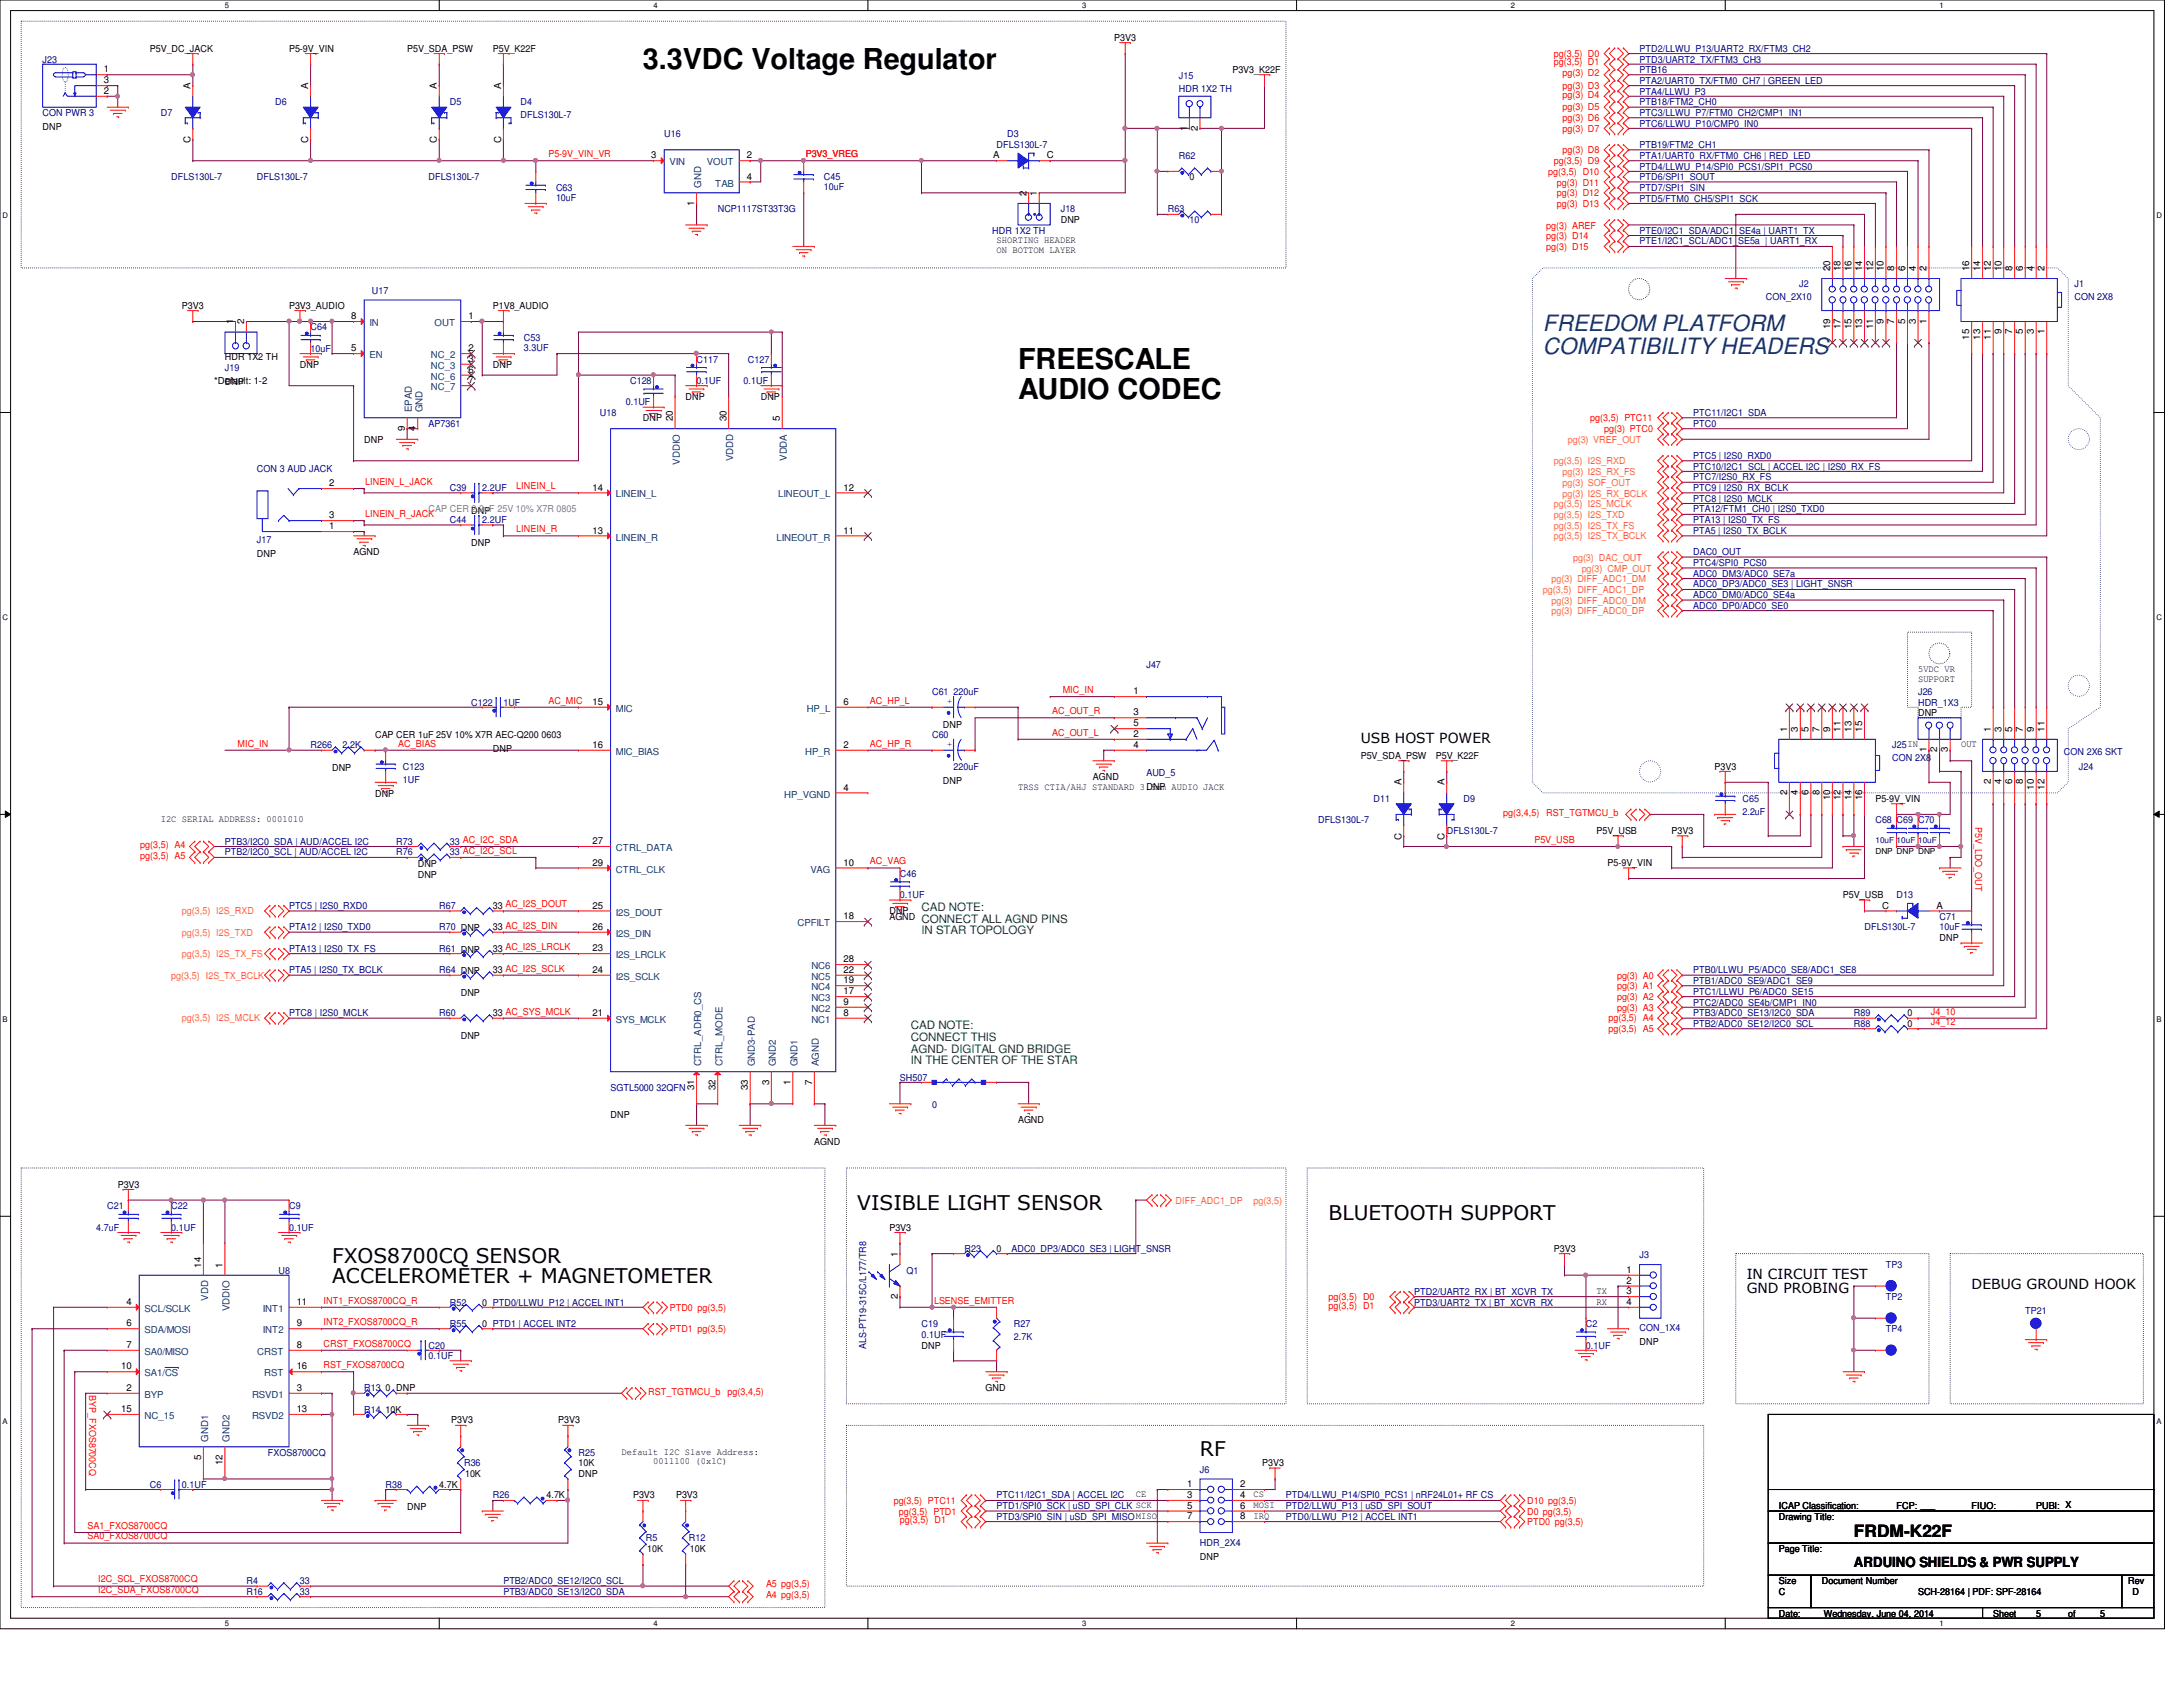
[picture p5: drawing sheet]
<svg xmlns="http://www.w3.org/2000/svg" width="279mm" height="216mm" viewBox="0 0 279 216" stroke-linecap="round" stroke-linejoin="round" font-family="sans-serif">
<defs><g id="words">
<g font-size="3.7">
<text x="82.3" y="8.9">3.3VDC Voltage Regulator</text>
<text x="130.3" y="47.3">FREESCALE</text>
<text x="130.3" y="51.1">AUDIO CODEC</text>
</g>
<g font-size="2.9" fill="#004080">
<text x="197.5" y="42.4">FREEDOM PLATFORM</text>
<text x="197.5" y="45.3">COMPATIBILITY HEADERS</text>
</g>
<g font-size="2.6">
<text x="109.7" y="154.8">VISIBLE LIGHT SENSOR</text>
<text x="42.5" y="161.7">FXOS8700CQ SENSOR</text>
<text x="170.1" y="156.2">BLUETOOTH SUPPORT</text>
<text x="42.5" y="164.3">ACCELEROMETER + MAGNETOMETER</text>
<text x="153.6" y="186.4">RF</text>
</g>
<text font-size="2.2" x="237.3" y="196.8">FRDM-K22F</text>
<g font-size="1.8">
<text x="174.2" y="95.1">USB HOST POWER</text>
<text x="223.6" y="163.7">IN CIRCUIT TEST</text>
<text x="223.6" y="165.4">GND PROBING</text>
<text x="252.3" y="165">DEBUG GROUND HOOK</text>
<text x="237.3" y="200.5">ARDUINO SHIELDS &amp; PWR SUPPLY</text>
</g>
<g font-size="1.5" fill="#008000">
<text x="117.9" y="116.5">CAD NOTE:</text>
<text x="117.9" y="118.1">CONNECT ALL AGND PINS</text>
<text x="117.9" y="119.6">IN STAR TOPOLOGY</text>
<text x="116.6" y="131.7">CAD NOTE:</text>
<text x="116.6" y="133.2">CONNECT THIS</text>
<text x="116.6" y="134.7">AGND- DIGITAL GND BRIDGE</text>
<text x="116.6" y="136.2">IN THE CENTER OF THE STAR</text>
</g>
<g font-size="1.2">
<text x="142.6" y="5.2">P3V3</text>
<text x="13.3" y="9.3">1</text>
<text x="13.3" y="10.7">3</text>
<text x="19.2" y="6.6">P5V_DC_JACK</text>
<text x="24.4" y="11.3" transform="rotate(-90 24.4 11.3)">A</text>
<text x="37" y="6.6">P5-9V_VIN</text>
<text x="39.5" y="11.3" transform="rotate(-90 39.5 11.3)">A</text>
<text x="52.1" y="6.6">P5V_SDA_PSW</text>
<text x="55.9" y="11.3" transform="rotate(-90 55.9 11.3)">A</text>
<text x="63.1" y="6.6">P5V_K22F</text>
<text x="64.1" y="11.3" transform="rotate(-90 64.1 11.3)">A</text>
<text x="157.7" y="9.4">P3V3_K22F</text>
<text x="5.5" y="16.6">DNP</text>
<text x="13.3" y="12">2</text>
<text x="151.9" y="16.7" transform="rotate(-90 151.9 16.7)">1</text>
<text x="153.3" y="16.7" transform="rotate(-90 153.3 16.7)">2</text>
<text x="24.4" y="18.3" transform="rotate(-90 24.4 18.3)">C</text>
<text x="39.5" y="18.3" transform="rotate(-90 39.5 18.3)">C</text>
<text x="55.9" y="18.3" transform="rotate(-90 55.9 18.3)">C</text>
<text x="64.1" y="18.3" transform="rotate(-90 64.1 18.3)">C</text>
<text x="83.4" y="20.3">3</text>
<text x="95.6" y="20.3">2</text>
<text x="95.6" y="23">4</text>
<text x="127.1" y="20.3">A</text>
<text x="134" y="20.3">C</text>
<text x="152.2" y="23.1">0</text>
<text x="88.9" y="26.3" transform="rotate(-90 88.9 26.3)">1</text>
<text x="131.4" y="25.1" transform="rotate(-90 131.4 25.1)">2</text>
<text x="132.7" y="25.1" transform="rotate(-90 132.7 25.1)">1</text>
<text x="135.8" y="28.6">DNP</text>
<text x="127.6" y="31.2">SHORTING HEADER</text>
<text x="127.6" y="32.4">ON BOTTOM LAYER</text>
<text x="234.2" y="34.7" transform="rotate(-90 234.2 34.7)">20</text>
<text x="235.6" y="34.7" transform="rotate(-90 235.6 34.7)">18</text>
<text x="237" y="34.7" transform="rotate(-90 237 34.7)">16</text>
<text x="238.3" y="34.7" transform="rotate(-90 238.3 34.7)">14</text>
<text x="239.7" y="34.7" transform="rotate(-90 239.7 34.7)">12</text>
<text x="241.1" y="34.7" transform="rotate(-90 241.1 34.7)">10</text>
<text x="242.4" y="34.7" transform="rotate(-90 242.4 34.7)">8</text>
<text x="243.8" y="34.7" transform="rotate(-90 243.8 34.7)">6</text>
<text x="245.2" y="34.7" transform="rotate(-90 245.2 34.7)">4</text>
<text x="246.6" y="34.7" transform="rotate(-90 246.6 34.7)">2</text>
<text x="252.1" y="34.7" transform="rotate(-90 252.1 34.7)">16</text>
<text x="253.4" y="34.7" transform="rotate(-90 253.4 34.7)">14</text>
<text x="254.8" y="34.7" transform="rotate(-90 254.8 34.7)">12</text>
<text x="256.2" y="34.7" transform="rotate(-90 256.2 34.7)">10</text>
<text x="257.6" y="34.7" transform="rotate(-90 257.6 34.7)">8</text>
<text x="258.9" y="34.7" transform="rotate(-90 258.9 34.7)">6</text>
<text x="260.3" y="34.7" transform="rotate(-90 260.3 34.7)">4</text>
<text x="261.7" y="34.7" transform="rotate(-90 261.7 34.7)">2</text>
<text x="23.3" y="39.5">P3V3</text>
<text x="29.8" y="41.5" transform="rotate(-90 29.8 41.5)">1</text>
<text x="31.2" y="41.5" transform="rotate(-90 31.2 41.5)">2</text>
<text x="37" y="39.5">P3V3_AUDIO</text>
<text x="45" y="40.9">8</text>
<text x="59.9" y="40.9">1</text>
<text x="63.1" y="39.5">P1V8_AUDIO</text>
<text x="241.1" y="41.4" transform="rotate(-90 241.1 41.4)">9</text>
<text x="242.4" y="41.4" transform="rotate(-90 242.4 41.4)">7</text>
<text x="243.8" y="41.4" transform="rotate(-90 243.8 41.4)">5</text>
<text x="245.2" y="41.4" transform="rotate(-90 245.2 41.4)">3</text>
<text x="246.6" y="41.4" transform="rotate(-90 246.6 41.4)">1</text>
<text x="28.8" y="46.1">HDR 1X2 TH</text>
<text x="38.4" y="47.1">DNP</text>
<text x="45" y="45">5</text>
<text x="59.9" y="45">2</text>
<text x="59.9" y="46.3">3</text>
<text x="59.9" y="47.7">6</text>
<text x="63.1" y="47.1">DNP</text>
<text x="234.2" y="42.1" transform="rotate(-90 234.2 42.1)">19</text>
<text x="235.6" y="42.1" transform="rotate(-90 235.6 42.1)">17</text>
<text x="237" y="42.1" transform="rotate(-90 237 42.1)">15</text>
<text x="238.3" y="42.1" transform="rotate(-90 238.3 42.1)">13</text>
<text x="239.7" y="42.1" transform="rotate(-90 239.7 42.1)">11</text>
<text x="252.1" y="43.5" transform="rotate(-90 252.1 43.5)">15</text>
<text x="253.4" y="43.5" transform="rotate(-90 253.4 43.5)">13</text>
<text x="254.8" y="43.5" transform="rotate(-90 254.8 43.5)">11</text>
<text x="256.2" y="42.8" transform="rotate(-90 256.2 42.8)">9</text>
<text x="257.6" y="42.8" transform="rotate(-90 257.6 42.8)">7</text>
<text x="258.9" y="42.8" transform="rotate(-90 258.9 42.8)">5</text>
<text x="260.3" y="42.8" transform="rotate(-90 260.3 42.8)">3</text>
<text x="261.7" y="42.8" transform="rotate(-90 261.7 42.8)">1</text>
<text x="27.4" y="49.1">*Default: 1-2</text>
<text x="28.8" y="49.3">DNP</text>
<text x="59.9" y="49.1">7</text>
<text x="82.3" y="53.9">DNP</text>
<text x="86.1" y="53.9" transform="rotate(-90 86.1 53.9)">20</text>
<text x="87.8" y="51.2">DNP</text>
<text x="93" y="53.9" transform="rotate(-90 93 53.9)">30</text>
<text x="97.4" y="51.2">DNP</text>
<text x="99.8" y="53.9" transform="rotate(-90 99.8 53.9)">5</text>
<text x="46.6" y="56.7">DNP</text>
<text x="51.8" y="55.1" transform="rotate(-90 51.8 55.1)">9</text>
<text x="53.2" y="55.1" transform="rotate(-90 53.2 55.1)">4</text>
<text x="42.1" y="62.2">2</text>
<text x="60.3" y="65.7">DNP</text>
<text x="75.8" y="62.8">14</text>
<text x="107.9" y="62.8">12</text>
<text x="32.9" y="71.3">DNP</text>
<text x="42.1" y="67.7">1</text>
<text x="42.1" y="66.3">3</text>
<text x="45.3" y="71.1">AGND</text>
<text x="60.3" y="69.8">DNP</text>
<text x="75.8" y="68.3">13</text>
<text x="107.9" y="68.3">11</text>
<text x="145.1" y="88.9">1</text>
<text x="245.5" y="86">5VDC VR</text>
<text x="245.5" y="87.2">SUPPORT</text>
<text x="48" y="94.4">CAP CER 1uF 25V 10% X7R AEC-Q200 0603</text>
<text x="75.8" y="90.2">15</text>
<text x="75.8" y="95.7">16</text>
<text x="107.9" y="90.2">6</text>
<text x="107.9" y="95.7">2</text>
<text x="120.7" y="93.2">DNP</text>
<text x="145.1" y="91.6">3</text>
<text x="145.1" y="93">5</text>
<text x="145.1" y="94.3">2</text>
<text x="145.1" y="95.7">4</text>
<text x="228.7" y="93.6" transform="rotate(-90 228.7 93.6)">1</text>
<text x="230.1" y="93.6" transform="rotate(-90 230.1 93.6)">3</text>
<text x="231.5" y="93.6" transform="rotate(-90 231.5 93.6)">5</text>
<text x="232.9" y="93.6" transform="rotate(-90 232.9 93.6)">7</text>
<text x="234.2" y="93.6" transform="rotate(-90 234.2 93.6)">9</text>
<text x="235.6" y="93.6" transform="rotate(-90 235.6 93.6)">11</text>
<text x="237" y="93.6" transform="rotate(-90 237 93.6)">13</text>
<text x="238.3" y="93.6" transform="rotate(-90 238.3 93.6)">15</text>
<text x="245.5" y="91.7">DNP</text>
<text x="251" y="95.6">OUT</text>
<text x="254.8" y="93.6" transform="rotate(-90 254.8 93.6)">1</text>
<text x="256.2" y="93.6" transform="rotate(-90 256.2 93.6)">3</text>
<text x="257.6" y="93.6" transform="rotate(-90 257.6 93.6)">5</text>
<text x="258.9" y="93.6" transform="rotate(-90 258.9 93.6)">7</text>
<text x="260.3" y="93.6" transform="rotate(-90 260.3 93.6)">9</text>
<text x="261.7" y="93.6" transform="rotate(-90 261.7 93.6)">11</text>
<text x="42.5" y="98.6">DNP</text>
<text x="48" y="101.9">DNP</text>
<text x="63.1" y="96.2">DNP</text>
<text x="107.9" y="101.2">4</text>
<text x="120.7" y="100.3">DNP</text>
<text x="130.3" y="101.1">TRSS CTIA/AHJ STANDARD 3.5mm AUDIO JACK</text>
<text x="139.9" y="99.9">AGND</text>
<text x="146.7" y="101.1">DNP</text>
<text x="174.2" y="97.2">P5V_SDA_PSW</text>
<text x="179.4" y="100.5" transform="rotate(-90 179.4 100.5)">A</text>
<text x="183.8" y="97.2">P5V_K22F</text>
<text x="184.9" y="100.5" transform="rotate(-90 184.9 100.5)">A</text>
<text x="219.5" y="98.5">P3V3</text>
<text x="228.7" y="101.8" transform="rotate(-90 228.7 101.8)">2</text>
<text x="230.1" y="101.8" transform="rotate(-90 230.1 101.8)">4</text>
<text x="231.5" y="101.8" transform="rotate(-90 231.5 101.8)">6</text>
<text x="232.9" y="101.8" transform="rotate(-90 232.9 101.8)">8</text>
<text x="246.6" y="96.3" transform="rotate(-90 246.6 96.3)">1</text>
<text x="247.9" y="96.3" transform="rotate(-90 247.9 96.3)">2</text>
<text x="249.3" y="96.3" transform="rotate(-90 249.3 96.3)">3</text>
<text x="254.8" y="100.4" transform="rotate(-90 254.8 100.4)">2</text>
<text x="256.2" y="100.4" transform="rotate(-90 256.2 100.4)">4</text>
<text x="257.6" y="100.4" transform="rotate(-90 257.6 100.4)">6</text>
<text x="258.9" y="100.4" transform="rotate(-90 258.9 100.4)">8</text>
<text x="260.3" y="101" transform="rotate(-90 260.3 101)">10</text>
<text x="261.7" y="101" transform="rotate(-90 261.7 101)">12</text>
<text x="20.6" y="105.2">I2C SERIAL ADDRESS: 0001010</text>
<text x="179.4" y="107.4" transform="rotate(-90 179.4 107.4)">C</text>
<text x="184.9" y="107.4" transform="rotate(-90 184.9 107.4)">C</text>
<text x="204.3" y="106.7">P5V_USB</text>
<text x="214" y="106.7">P3V3</text>
<text x="234.2" y="102.4" transform="rotate(-90 234.2 102.4)">10</text>
<text x="235.6" y="102.4" transform="rotate(-90 235.6 102.4)">12</text>
<text x="237" y="102.4" transform="rotate(-90 237 102.4)">14</text>
<text x="238.3" y="102.4" transform="rotate(-90 238.3 102.4)">16</text>
<text x="240" y="102.6">P5-9V_VIN</text>
<text x="53.5" y="112.4">DNP</text>
<text x="53.5" y="111">DNP</text>
<text x="75.8" y="108">27</text>
<text x="75.8" y="110.8">29</text>
<text x="107.9" y="110.8">10</text>
<text x="205.7" y="110.9">P5-9V_VIN</text>
<text x="63.1" y="116.3">33 AC_I2S_DOUT</text>
<text x="63.1" y="119.1">33 AC_I2S_DIN</text>
<text x="75.8" y="116.3">25</text>
<text x="75.8" y="119">26</text>
<text x="107.9" y="117.6">18</text>
<text x="113.8" y="117.7">AGND</text>
<text x="113.8" y="117">DNP</text>
<text x="235.9" y="115">P5V_USB</text>
<text x="240.9" y="116.3">C</text>
<text x="247.9" y="116.3">A</text>
<text x="63.1" y="121.8">33 AC_I2S_LRCLK</text>
<text x="63.1" y="124.6">33 AC_I2S_SCLK</text>
<text x="75.8" y="124.5">24</text>
<text x="75.8" y="121.8">23</text>
<text x="107.9" y="124.5">22</text>
<text x="107.9" y="125.9">19</text>
<text x="107.9" y="123.1">28</text>
<text x="248.2" y="120.4">DNP</text>
<text x="59" y="127.5">DNP</text>
<text x="63.1" y="130">33 AC_SYS_MCLK</text>
<text x="75.8" y="130">21</text>
<text x="107.9" y="130">8</text>
<text x="107.9" y="127.3">17</text>
<text x="107.9" y="128.6">9</text>
<text x="244.1" y="130">0</text>
<text x="244.1" y="131.4">0</text>
<text x="59" y="132.9">DNP</text>
<text x="78.1" y="143.1">DNP</text>
<text x="88.9" y="139.5" transform="rotate(-90 88.9 139.5)">31</text>
<text x="91.6" y="139.5" transform="rotate(-90 91.6 139.5)">32</text>
<text x="95.7" y="139.5" transform="rotate(-90 95.7 139.5)">33</text>
<text x="98.4" y="138.8" transform="rotate(-90 98.4 138.8)">3</text>
<text x="101.2" y="138.8" transform="rotate(-90 101.2 138.8)">1</text>
<text x="103.9" y="138.8" transform="rotate(-90 103.9 138.8)">7</text>
<text x="130.3" y="143.8">AGND</text>
<text x="104.2" y="146.5">AGND</text>
<text x="15.1" y="152">P3V3</text>
<text x="113.8" y="157.5">P3V3</text>
<text x="114.9" y="160.9" transform="rotate(-90 114.9 160.9)">1</text>
<text x="127.6" y="160.2">0</text>
<text x="198.9" y="160.2">P3V3</text>
<text x="16.2" y="167">4</text>
<text x="25.7" y="162.2" transform="rotate(-90 25.7 162.2)">14</text>
<text x="28.5" y="162.2" transform="rotate(-90 28.5 162.2)">1</text>
<text x="38" y="167">11</text>
<text x="61.7" y="167.1">0 PTD0/LLWU_P12 | ACCEL INT1</text>
<text x="114.9" y="166.2" transform="rotate(-90 114.9 166.2)">2</text>
<text x="204.3" y="167">RX</text>
<text x="204.3" y="165.6">TX</text>
<text x="208.2" y="162.9">1</text>
<text x="208.2" y="164.3">2</text>
<text x="208.2" y="165.7">3</text>
<text x="208.2" y="167">4</text>
<text x="16.2" y="169.8">6</text>
<text x="16.2" y="172.5">7</text>
<text x="38" y="172.5">8</text>
<text x="38" y="169.8">9</text>
<text x="61.7" y="169.8">0 PTD1 | ACCEL INT2</text>
<text x="117.9" y="172.6">DNP</text>
<text x="209.8" y="172.2">DNP</text>
<text x="15.5" y="175.3">10</text>
<text x="16.2" y="178">2</text>
<text x="38" y="178">3</text>
<text x="38" y="175.3">16</text>
<text x="49.4" y="178.1">0 DNP</text>
<text x="126.2" y="178.1">GND</text>
<text x="15.5" y="180.7">15</text>
<text x="38" y="180.7">13</text>
<text x="49.4" y="180.8">10K</text>
<text x="57.7" y="182.2">P3V3</text>
<text x="71.5" y="182.2">P3V3</text>
<text x="25.7" y="186.8" transform="rotate(-90 25.7 186.8)">5</text>
<text x="28.5" y="187.5" transform="rotate(-90 28.5 187.5)">12</text>
<text x="56.2" y="190.4">4.7K</text>
<text x="59.5" y="189">10K</text>
<text x="69.9" y="191.8">4.7K</text>
<text x="74" y="187.7">10K</text>
<text x="74" y="189">DNP</text>
<text x="79.5" y="186.2">Default I2C Slave Address:</text>
<text x="81" y="191.8">P3V3</text>
<text x="83.6" y="187.4">0011100 (0x1C)</text>
<text x="86.5" y="191.8">P3V3</text>
<text x="145.4" y="191.6">CE</text>
<text x="151.9" y="190.3">1</text>
<text x="151.9" y="191.7">3</text>
<text x="158.7" y="190.3">2</text>
<text x="158.7" y="191.7">4</text>
<text x="160.4" y="191.6">CS</text>
<text x="161.5" y="187.7">P3V3</text>
<text x="52.1" y="193.3">DNP</text>
<text x="151.9" y="193.1">5</text>
<text x="151.9" y="194.4">7</text>
<text x="158.7" y="193.1">6</text>
<text x="158.7" y="194.4">8</text>
<text x="160.4" y="193">MOSI</text>
<text x="160.4" y="194.4">IRQ</text>
<text x="227.7" y="194.5">Drawing Title:</text>
<text x="227.7" y="193.2">ICAP Classification:</text>
<text x="242.7" y="193.2">FCP: ___</text>
<text x="252.3" y="193.2">FIUO: ___</text>
<text x="260.6" y="193.2">PUBI: X</text>
<text x="82.8" y="198.6">10K</text>
<text x="88.3" y="198.6">10K</text>
<text x="153.6" y="199.6">DNP</text>
<text x="227.7" y="202.7">Size</text>
<text x="227.7" y="198.6">Page Title:</text>
<text x="233.2" y="202.7">Document Number</text>
<text x="272.4" y="202.7">Rev</text>
<text x="227.7" y="206.9">Date:</text>
<text x="227.7" y="204.1">C</text>
<text x="233.4" y="206.9">Wednesday, June 04, 2014</text>
<text x="245.5" y="204.1">SCH-28164 | PDF: SPF-28164</text>
<text x="255.1" y="206.9">Sheet</text>
<text x="260.6" y="206.9">5</text>
<text x="264.7" y="206.9">of</text>
<text x="268.8" y="206.9">5</text>
<text x="272.9" y="204.1">D</text>
</g>
<g font-size="1.2" fill="#000080">
<text x="5.5" y="8">J23</text>
<text x="150.9" y="10.2">J15</text>
<text x="150.9" y="11.8">HDR 1X2 TH</text>
<text x="209.8" y="6.6">PTD2/LLWU_P13/UART2_RX/FTM3_CH2</text>
<text x="209.8" y="8">PTD3/UART2_TX/FTM3_CH3</text>
<text x="209.8" y="9.4">PTB16</text>
<text x="209.8" y="10.7">PTA2/UART0_TX/FTM0_CH7 | GREEN_LED</text>
<text x="5.5" y="14.9">CON PWR 3</text>
<text x="20.6" y="14.9">D7</text>
<text x="35.2" y="13.5">D6</text>
<text x="57.6" y="13.5">D5</text>
<text x="66.6" y="13.5">D4</text>
<text x="66.6" y="15.1">DFLS130L-7</text>
<text x="85" y="17.6">U16</text>
<text x="128.9" y="17.6">D3</text>
<text x="209.8" y="16.2">PTC6/LLWU_P10/CMP0_IN0</text>
<text x="209.8" y="14.9">PTC3/LLWU_P7/FTM0_CH2/CMP1_IN1</text>
<text x="209.8" y="13.5">PTB18/FTM2_CH0</text>
<text x="209.8" y="12.1">PTA4/LLWU_P3</text>
<text x="21.9" y="23.1">DFLS130L-7</text>
<text x="32.9" y="23.1">DFLS130L-7</text>
<text x="54.9" y="23.1">DFLS130L-7</text>
<text x="105.5" y="23.1">C45</text>
<text x="127.6" y="19">DFLS130L-7</text>
<text x="150.9" y="20.3">R62</text>
<text x="209.8" y="23.1">PTD6/SPI1_SOUT</text>
<text x="209.8" y="21.7">PTD4/LLWU_P14/SPI0_PCS1/SPI1_PCS0</text>
<text x="209.8" y="19">PTB19/FTM2_CH1</text>
<text x="209.8" y="20.3">PTA1/UART0_RX/FTM0_CH6 | RED_LED</text>
<text x="71.2" y="24.4">C63</text>
<text x="71.2" y="25.7">10uF</text>
<text x="91.9" y="27.2">NCP1117ST33T3G</text>
<text x="105.5" y="24.3">10uF</text>
<text x="127" y="29.9">HDR 1X2 TH</text>
<text x="135.8" y="27.2">J18</text>
<text x="149.5" y="27.2">R63</text>
<text x="152.2" y="28.6">10</text>
<text x="209.8" y="25.8">PTD5/FTM0_CH5/SPI1_SCK</text>
<text x="209.8" y="24.4">PTD7/SPI1_SIN</text>
<text x="209.8" y="29.9">PTE0/I2C1_SDA/ADC1_SE4a | UART1_TX</text>
<text x="209.8" y="31.3">PTE1/I2C1_SCL/ADC1_SE5a | UART1_RX</text>
<text x="47.6" y="37.6">U17</text>
<text x="226" y="38.4">CON_2X10</text>
<text x="230.3" y="36.8">J2</text>
<text x="265.5" y="36.8">J1</text>
<text x="265.5" y="38.4">CON 2X8</text>
<text x="28.8" y="47.5">J19</text>
<text x="39.8" y="42.3">C64</text>
<text x="39.8" y="45">10uF</text>
<text x="67.1" y="43.6">C53</text>
<text x="67.1" y="44.9">3.3UF</text>
<text x="89.2" y="46.4">C117</text>
<text x="95.7" y="46.4">C127</text>
<text x="76.8" y="53.3">U18</text>
<text x="80.1" y="51.9">0.1UF</text>
<text x="80.6" y="49.1">C128</text>
<text x="89.2" y="49.1">0.1UF</text>
<text x="95.2" y="49.1">0.1UF</text>
<text x="216.7" y="53.3">PTC11/I2C1_SDA</text>
<text x="54.9" y="54.6">AP7361</text>
<text x="216.7" y="58.7">PTC5 | I2S0_RXD0</text>
<text x="216.7" y="54.6">PTC0</text>
<text x="32.9" y="60.4">CON 3 AUD JACK</text>
<text x="57.6" y="62.9">C39</text>
<text x="61.7" y="62.9">2.2UF</text>
<text x="216.7" y="65.6">PTA12/FTM1_CH0 | I2S0_TXD0</text>
<text x="216.7" y="64.2">PTC8 | I2S0_MCLK</text>
<text x="216.7" y="62.9">PTC9 | I2S0_RX_BCLK</text>
<text x="216.7" y="61.5">PTC7/I2S0_RX_FS</text>
<text x="216.7" y="60.1">PTC10/I2C1_SCL | ACCEL I2C | I2S0_RX_FS</text>
<text x="32.9" y="69.6">J17</text>
<text x="57.6" y="67">C44</text>
<text x="61.7" y="67">2.2UF</text>
<text x="216.7" y="68.3">PTA5 | I2S0_TX_BCLK</text>
<text x="216.7" y="67">PTA13 | I2S0_TX_FS</text>
<text x="216.7" y="71.1">DAC0_OUT</text>
<text x="216.7" y="72.4">PTC4/SPI0_PCS0</text>
<text x="216.7" y="73.8">ADC0_DM3/ADC0_SE7a</text>
<text x="216.7" y="75.2">ADC0_DP3/ADC0_SE3 | LIGHT_SNSR</text>
<text x="216.7" y="76.6">ADC0_DM0/ADC0_SE4a</text>
<text x="216.7" y="77.9">ADC0_DP0/ADC0_SE0</text>
<text x="119.3" y="88.9">C61 220uF</text>
<text x="146.7" y="85.5">J47</text>
<text x="245.5" y="88.9">J26</text>
<text x="39.8" y="95.8">R266</text>
<text x="43.9" y="95.8">2.2K</text>
<text x="60.3" y="90.3">C122</text>
<text x="64.4" y="90.3">1UF</text>
<text x="119.3" y="94.4">C60</text>
<text x="242.2" y="95.8">J25IN</text>
<text x="245.5" y="90.3">HDR_1X3</text>
<text x="51.6" y="98.5">C123</text>
<text x="51.6" y="100.2">1UF</text>
<text x="122" y="98.5">220uF</text>
<text x="146.7" y="99.3">AUD_5</text>
<text x="242.2" y="97.4">CON 2X8</text>
<text x="264.2" y="96.6">CON 2X6 SKT</text>
<text x="266.1" y="98.5">J24</text>
<text x="168.7" y="105.4">DFLS130L-7</text>
<text x="175.8" y="102.6">D11</text>
<text x="185.2" y="106.7">DFLS130L-7</text>
<text x="187.3" y="102.6">D9</text>
<text x="223" y="102.6">C65</text>
<text x="223" y="104.3">2.2uF</text>
<text x="240" y="105.4">C68 C69 C70</text>
<text x="28.8" y="108.1">PTB3/I2C0_SDA | AUD/ACCEL I2C</text>
<text x="28.8" y="109.5">PTB2/I2C0_SCL | AUD/ACCEL I2C</text>
<text x="50.7" y="109.5">R76</text>
<text x="50.7" y="108.1">R73</text>
<text x="57.6" y="109.5">33 AC_I2C_SCL</text>
<text x="57.6" y="108.1">33 AC_I2C_SDA</text>
<text x="115.2" y="112.2">C46</text>
<text x="37" y="119.1">PTA12 | I2S0_TXD0</text>
<text x="37" y="116.3">PTC5 | I2S0_RXD0</text>
<text x="56.2" y="116.3">R67</text>
<text x="56.2" y="119.1">R70 DNP</text>
<text x="115.2" y="115">0.1UF</text>
<text x="238.6" y="119.1">DFLS130L-7</text>
<text x="242.7" y="115">D13</text>
<text x="248.2" y="117.7">C71</text>
<text x="248.2" y="119.1">10uF</text>
<text x="37" y="124.6">PTA5 | I2S0_TX_BCLK</text>
<text x="37" y="121.8">PTA13 | I2S0_TX_FS</text>
<text x="56.2" y="121.8">R61 DNP</text>
<text x="56.2" y="124.6">R64 DNP</text>
<text x="216.7" y="124.6">PTB0/LLWU_P5/ADC0_SE8/ADC1_SE8</text>
<text x="216.7" y="125.9">PTB1/ADC0_SE9/ADC1_SE9</text>
<text x="37" y="130">PTC8 | I2S0_MCLK</text>
<text x="56.2" y="130">R60</text>
<text x="216.7" y="127.3">PTC1/LLWU_P6/ADC0_SE15</text>
<text x="216.7" y="128.7">PTC2/ADC0_SE4b/CMP1_IN0</text>
<text x="216.7" y="131.4">PTB2/ADC0_SE12/I2C0_SCL</text>
<text x="216.7" y="130">PTB3/ADC0_SE13/I2C0_SDA</text>
<text x="237.3" y="130">R89</text>
<text x="237.3" y="131.4">R88</text>
<text x="78.1" y="139.7">SGTL5000 32QFN</text>
<text x="115.2" y="138.3">SH507</text>
<text x="119.3" y="141.9">0</text>
<text x="13.7" y="154.7">C21</text>
<text x="21.9" y="154.7">C22</text>
<text x="37" y="154.7">C9</text>
<text x="12.3" y="157.5">4.7uF</text>
<text x="21.9" y="157.5">0.1UF</text>
<text x="37" y="157.5">0.1UF</text>
<text x="123.4" y="160.2">R23</text>
<text x="129.5" y="160.2">ADC0_DP3/ADC0_SE3 | LIGHT_SNSR</text>
<text x="209.8" y="161">J3</text>
<text x="35.6" y="163">U8</text>
<text x="57.6" y="167.1">R52</text>
<text x="116" y="163">Q1</text>
<text x="181" y="165.7">PTD2/UART2_RX | BT_XCVR_TX</text>
<text x="181" y="167.1">PTD3/UART2_TX | BT_XCVR_RX</text>
<text x="241.4" y="162.3">TP3</text>
<text x="241.4" y="166.4">TP2</text>
<text x="54.9" y="172.6">C20</text>
<text x="54.9" y="173.9">0.1UF</text>
<text x="57.6" y="169.8">R55</text>
<text x="110.9" y="172.7" transform="rotate(-90 110.9 172.7)">ALS-PT19-315C/L177/TR8</text>
<text x="117.9" y="169.8">C19</text>
<text x="117.9" y="171.2">0.1UF</text>
<text x="129.8" y="169.8">R27</text>
<text x="129.8" y="171.5">2.7K</text>
<text x="203" y="169.8">C2</text>
<text x="203" y="172.6">0.1UF</text>
<text x="209.8" y="170.4">CON_1X4</text>
<text x="241.4" y="170.5">TP4</text>
<text x="259.2" y="168.2">TP21</text>
<text x="46.6" y="178.1">R13</text>
<text x="46.6" y="180.8">R14</text>
<text x="19.2" y="190.4">C6</text>
<text x="23.3" y="190.4">0.1UF</text>
<text x="34.3" y="186.3">FXOS8700CQ</text>
<text x="49.4" y="190.4">R38</text>
<text x="59.4" y="187.7">R36</text>
<text x="63.1" y="191.8">R26</text>
<text x="74" y="186.3">R25</text>
<text x="127.6" y="191.8">PTC11/I2C1_SDA | ACCEL I2C</text>
<text x="153.6" y="188.5">J6</text>
<text x="164.6" y="191.8">PTD4/LLWU_P14/SPI0_PCS1 | nRF24L01+ RF CS</text>
<text x="82.7" y="197.3">R5</text>
<text x="88.2" y="197.3">R12</text>
<text x="127.6" y="193.2">PTD1/SPI0_SCK | uSD_SPI_CLK SCK</text>
<text x="127.6" y="194.5">PTD3/SPI0_SIN | uSD_SPI_MISOMISO</text>
<text x="153.6" y="197.8">HDR_2X4</text>
<text x="164.6" y="194.5">PTD0/LLWU_P12 | ACCEL INT1</text>
<text x="164.6" y="193.2">PTD2/LLWU_P13 | uSD_SPI_SOUT</text>
<text x="31.5" y="202.7">R4</text>
<text x="38.4" y="202.7">33</text>
<text x="64.4" y="202.7">PTB2/ADC0_SE12/I2C0_SCL</text>
<text x="31.5" y="204.1">R16</text>
<text x="38.4" y="204.1">33</text>
<text x="64.4" y="204.1">PTB3/ADC0_SE13/I2C0_SDA</text>
</g>
<g font-size="1.2" fill="#f00">
<text x="198.9" y="7.3">pg(3,5) D0</text>
<text x="198.9" y="8.4">pg(3,5) D1</text>
<text x="200" y="11.4">pg(3) D3</text>
<text x="200" y="9.8">pg(3) D2</text>
<text x="200" y="14.1">pg(3) D5</text>
<text x="200" y="12.5">pg(3) D4</text>
<text x="200" y="15.5">pg(3) D6</text>
<text x="200" y="16.9">pg(3) D7</text>
<text x="70.2" y="20.1">P5-9V_VIN_VR</text>
<text x="103.1" y="20.1">P3V3_VREG</text>
<text x="198.2" y="22.4">pg(3,5) D10</text>
<text x="198.9" y="21">pg(3,5) D9</text>
<text x="199.3" y="23.7">pg(3) D11</text>
<text x="200" y="19.6">pg(3) D8</text>
<text x="197.9" y="29.3">pg(3) AREF</text>
<text x="199.3" y="26.5">pg(3) D13</text>
<text x="199.3" y="25.1">pg(3) D12</text>
<text x="197.9" y="32">pg(3) D15</text>
<text x="197.9" y="30.6">pg(3) D14</text>
<text x="203.5" y="53.9">pg(3,5) PTC11</text>
<text x="205.3" y="55.3">pg(3) PTC0</text>
<text x="46.7" y="62.1">LINEIN_L_JACK</text>
<text x="66.1" y="62.6">LINEIN_L</text>
<text x="46.7" y="66.2">LINEIN_R_JACK</text>
<text x="66.1" y="68.1">LINEIN_R</text>
<text x="136" y="88.7">MIC_IN</text>
<text x="30.4" y="95.5">MIC_IN</text>
<text x="51" y="95.5">AC_BIAS</text>
<text x="70.2" y="90">AC_MIC</text>
<text x="111.3" y="90">AC_HP_L</text>
<text x="111.3" y="95.5">AC_HP_R</text>
<text x="134.7" y="94.1">AC_OUT_L</text>
<text x="134.7" y="91.4">AC_OUT_R</text>
<text x="192.4" y="104.4">pg(3,4,5)</text>
<text x="196.4" y="107.9">P5V_USB</text>
<text x="197.9" y="104.4">RST_TGTMCU_b</text>
<text x="252.8" y="105.8" transform="rotate(90 252.8 105.8)">P5V_LDO_OUT</text>
<text x="17.9" y="109.9">pg(3,5) A5</text>
<text x="17.9" y="108.5">pg(3,5) A4</text>
<text x="111.3" y="110.6">AC_VAG</text>
<text x="207" y="125.3">pg(3) A0</text>
<text x="205.9" y="130.7">pg(3,5) A4</text>
<text x="207" y="126.6">pg(3) A1</text>
<text x="207" y="128">pg(3) A2</text>
<text x="207" y="129.4">pg(3) A3</text>
<text x="247.1" y="129.8">J4_10</text>
<text x="247.1" y="131.2">J4_12</text>
<text x="205.9" y="132.1">pg(3,5) A5</text>
<text x="41.4" y="166.8">INT1_FXOS8700CQ_R</text>
<text x="85.7" y="167.8">PTD0 pg(3,5)</text>
<text x="119.5" y="166.8">LSENSE_EMITTER</text>
<text x="170.1" y="167.5">pg(3,5) D1</text>
<text x="170.1" y="166.4">pg(3,5) D0</text>
<text x="41.4" y="172.3">CRST_FXOS8700CQ</text>
<text x="41.4" y="169.6">INT2_FXOS8700CQ_R</text>
<text x="85.7" y="170.5">PTD1 pg(3,5)</text>
<text x="11.4" y="178.6" transform="rotate(90 11.4 178.6)">BYP_FXOS8700CQ</text>
<text x="41.4" y="175.1">RST_FXOS8700CQ</text>
<text x="83" y="178.5">RST_TGTMCU_b</text>
<text x="93.1" y="178.5">pg(3,4,5)</text>
<text x="11.2" y="197">SA0_FXOS8700CQ</text>
<text x="11.2" y="195.7">SA1_FXOS8700CQ</text>
<text x="114.4" y="192.4">pg(3,5) PTC11</text>
<text x="115.1" y="193.8">pg(3,5) PTD1</text>
<text x="115.2" y="194.9">pg(3,5) D1</text>
<text x="195.5" y="192.4">D10 pg(3,5)</text>
<text x="195.5" y="195.2">PTD0 pg(3,5)</text>
<text x="195.5" y="193.8">D0 pg(3,5)</text>
<text x="12.6" y="203.9">I2C_SDA_FXOS8700CQ</text>
<text x="12.6" y="202.5">I2C_SCL_FXOS8700CQ</text>
<text x="98" y="203.2">A5 pg(3,5)</text>
<text x="98" y="204.6">A4 pg(3,5)</text>
</g>
<g font-size="1.2" fill="#004080">
<text x="85.7" y="21.2">VIN</text>
<text x="90.5" y="21.2">VOUT</text>
<text x="91.5" y="23.9">TAB</text>
<text x="89.7" y="24" transform="rotate(-90 89.7 24)">GND</text>
<text x="47.3" y="41.7">IN</text>
<text x="55.6" y="41.7">OUT</text>
<text x="47.3" y="45.8">EN</text>
<text x="55.2" y="45.8">NC_2</text>
<text x="55.2" y="47.2">NC_3</text>
<text x="52.7" y="52.8" transform="rotate(-90 52.7 52.8)">EPAD</text>
<text x="54.1" y="52.8" transform="rotate(-90 54.1 52.8)">GND</text>
<text x="55.2" y="48.6">NC_6</text>
<text x="55.2" y="50">NC_7</text>
<text x="87" y="59.5" transform="rotate(-90 87 59.5)">VDDIO</text>
<text x="93.9" y="59.1" transform="rotate(-90 93.9 59.1)">VDDD</text>
<text x="100.7" y="59" transform="rotate(-90 100.7 59)">VDDA</text>
<text x="78.8" y="63.7">LINEIN_L</text>
<text x="99.6" y="63.7">LINEOUT_L</text>
<text x="78.8" y="69.2">LINEIN_R</text>
<text x="99.4" y="69.2">LINEOUT_R</text>
<text x="78.8" y="91.1">MIC</text>
<text x="103.3" y="91.1">HP_L</text>
<text x="78.8" y="96.6">MIC_BIAS</text>
<text x="103" y="96.6">HP_R</text>
<text x="100.4" y="102.1">HP_VGND</text>
<text x="78.8" y="108.9">CTRL_DATA</text>
<text x="78.8" y="111.7">CTRL_CLK</text>
<text x="103.7" y="111.7">VAG</text>
<text x="78.8" y="117.2">I2S_DOUT</text>
<text x="78.8" y="119.9">I2S_DIN</text>
<text x="102.1" y="118.5">CPFILT</text>
<text x="78.8" y="125.4">I2S_SCLK</text>
<text x="78.8" y="122.6">I2S_LRCLK</text>
<text x="103.8" y="125.4">NC5</text>
<text x="103.8" y="124">NC6</text>
<text x="78.8" y="130.9">SYS_MCLK</text>
<text x="103.8" y="126.7">NC4</text>
<text x="103.8" y="130.9">NC1</text>
<text x="103.8" y="128.1">NC3</text>
<text x="103.8" y="129.5">NC2</text>
<text x="89.7" y="136.5" transform="rotate(-90 89.7 136.5)">CTRL_ADR0_CS</text>
<text x="92.5" y="136.5" transform="rotate(-90 92.5 136.5)">CTRL_MODE</text>
<text x="96.6" y="136.5" transform="rotate(-90 96.6 136.5)">GND3-PAD</text>
<text x="99.3" y="136.5" transform="rotate(-90 99.3 136.5)">GND2</text>
<text x="102.1" y="136.5" transform="rotate(-90 102.1 136.5)">GND1</text>
<text x="104.8" y="136.5" transform="rotate(-90 104.8 136.5)">AGND</text>
<text x="18.5" y="167.9">SCL/SCLK</text>
<text x="26.6" y="166.5" transform="rotate(-90 26.6 166.5)">VDD</text>
<text x="29.4" y="167.8" transform="rotate(-90 29.4 167.8)">VDDIO</text>
<text x="33.7" y="167.9">INT1</text>
<text x="18.5" y="170.6">SDA/MOSI</text>
<text x="18.5" y="173.4">SA0/MISO</text>
<text x="32.9" y="173.4">CRST</text>
<text x="33.7" y="170.6">INT2</text>
<text x="18.5" y="178.9">BYP</text>
<text x="18.5" y="176.1">SA1/CS</text>
<text x="32.3" y="178.9">RSVD1</text>
<text x="33.8" y="176.1">RST</text>
<text x="18.5" y="181.6">NC_15</text>
<text x="26.6" y="184.5" transform="rotate(-90 26.6 184.5)">GND1</text>
<text x="29.4" y="184.5" transform="rotate(-90 29.4 184.5)">GND2</text>
<text x="32.3" y="181.6">RSVD2</text>
</g>
<g font-size="1.2" fill="#ff8000">
<text x="198.9" y="59.4">pg(3,5) I2S_RXD</text>
<text x="200.7" y="56.7">pg(3) VREF_OUT</text>
<text x="198.9" y="64.9">pg(3,5) I2S_MCLK</text>
<text x="200" y="63.5">pg(3) I2S_RX_BCLK</text>
<text x="200" y="62.1">pg(3) SOF_OUT</text>
<text x="200" y="60.8">pg(3) I2S_RX_FS</text>
<text x="198.9" y="69">pg(3,5) I2S_TX_BCLK</text>
<text x="198.9" y="67.6">pg(3,5) I2S_TX_FS</text>
<text x="198.9" y="66.3">pg(3,5) I2S_TXD</text>
<text x="201.3" y="71.8">pg(3) DAC_OUT</text>
<text x="197.5" y="75.9">pg(3,5) DIFF_ADC1_DP</text>
<text x="198.6" y="74.5">pg(3) DIFF_ADC1_DM</text>
<text x="198.6" y="77.3">pg(3) DIFF_ADC0_DM</text>
<text x="202.4" y="73.2">pg(3) CMP_OUT</text>
<text x="198.6" y="78.6">pg(3) DIFF_ADC0_DP</text>
<text x="23.3" y="119.8">pg(3,5) I2S_TXD</text>
<text x="23.3" y="117">pg(3,5) I2S_RXD</text>
<text x="21.9" y="125.3">pg(3,5) I2S_TX_BCLK</text>
<text x="23.3" y="122.5">pg(3,5) I2S_TX_FS</text>
<text x="23.3" y="130.7">pg(3,5) I2S_MCLK</text>
<text x="150.5" y="154.1">DIFF_ADC1_DP</text>
<text x="160.4" y="154.1">pg(3,5)</text>
</g>
<text font-size="1.2" fill="#808080" x="54.9" y="65.6">CAP CER 2.2uF 25V 10% X7R 0805</text>
<g font-size="1.2" fill="#00f">
<text x="121.9" y="95.6" transform="rotate(-90 121.9 95.6)">+</text>
<text x="121.9" y="90.1" transform="rotate(-90 121.9 90.1)">+</text>
</g>
<text font-size="1.1" fill="#000080" x="240" y="107.9">10uF 10uF 10uF</text>
<text font-size="1.1" x="240" y="109.3">DNP DNP DNP</text>
<g font-size="1">
<text x="28.8" y="1">5</text>
<text x="83.7" y="1">4</text>
<text x="138.5" y="1">3</text>
<text x="193.4" y="1">2</text>
<text x="248.2" y="1">1</text>
<text x=".3" y="27.9">D</text>
<text x="276" y="27.9">D</text>
<text x=".3" y="79.4">C</text>
<text x="276" y="79.4">C</text>
<text x=".3" y="130.8">B</text>
<text x="276" y="130.8">B</text>
<text x=".3" y="182.2">A</text>
<text x="276" y="182.2">A</text>
<text x="28.8" y="208.1">5</text>
<text x="83.7" y="208.1">4</text>
<text x="138.5" y="208.1">3</text>
<text x="193.4" y="208.1">2</text>
<text x="248.2" y="208.1">1</text>
</g>
</g></defs>
<path d="M0 0h277v208.4h-277zM1.4 1.4h274.3v205.7h-274.3z" fill="none" stroke="#000" stroke-width=".13"/>
<g fill="#fff">
<path d="M28.8 .1h.5v1.1h-.5z"/>
<path d="M28.8 207.2h.5v1.1h-.5z"/>
</g>
<path d="M56.2 0v1.4M56.2 207.1v1.3" fill="none" stroke="#000" stroke-width=".13"/>
<g fill="#fff">
<path d="M83.7 .1h.5v1.1h-.5z"/>
<path d="M83.7 207.2h.5v1.1h-.5z"/>
</g>
<path d="M111.1 0v1.4M111.1 207.1v1.3" fill="none" stroke="#000" stroke-width=".13"/>
<g fill="#fff">
<path d="M138.5 .1h.6v1.1h-.6z"/>
<path d="M138.5 207.2h.6v1.1h-.6z"/>
</g>
<path d="M165.9 0v1.4M165.9 207.1v1.3" fill="none" stroke="#000" stroke-width=".13"/>
<g fill="#fff">
<path d="M193.4 .1h.5v1.1h-.5z"/>
<path d="M193.4 207.2h.5v1.1h-.5z"/>
</g>
<path d="M220.8 0v1.4M220.8 207.1v1.3" fill="none" stroke="#000" stroke-width=".13"/>
<g fill="#fff">
<path d="M248.2 .1h.6v1.1h-.6z"/>
<path d="M248.2 207.2h.6v1.1h-.6z"/>
<path d="M.3 27.1h.8v1.1h-.8z"/>
<path d="M276 27.1h.7v1.1h-.7z"/>
<path d="M.3 78.5h.8v1.1h-.8z"/>
<path d="M276 78.5h.7v1.1h-.7z"/>
</g>
<path d="M0 52.8h1.4M275.7 52.8h1.3" fill="none" stroke="#000" stroke-width=".13"/>
<g fill="#fff">
<path d="M.3 129.9h.7v1.1h-.7z"/>
<path d="M276 129.9h.6v1.1h-.6z"/>
</g>
<path d="M0 104.2h1.4M.7 103.8l.7 .4-.7 .4zM275.7 104.2l.7-.4v.8zM275.7 104.2h1.3" fill="none" stroke="#000" stroke-width=".13"/>
<path d="M.7 103.8l.7 .4-.7 .4zM275.7 104.2l.7-.4v.8z" fill="#000"/>
<g fill="#fff">
<path d="M.3 181.4h.7v1.1h-.7z"/>
<path d="M276 181.4h.6v1.1h-.6z"/>
</g>
<path d="M0 155.7h1.4M275.7 155.7h1.3" fill="none" stroke="#000" stroke-width=".13"/>
<g fill="none" stroke="#000" stroke-width=".13" stroke-dasharray="0 .3">
<path d="M222.2 160.4h24.7v19.3h-24.7zM249.6 160.4h24.7v19.3h-24.7z"/>
<circle cx="209.8" cy="37" r="1.35"/>
</g>
<g fill="none" stroke="#004080" stroke-width=".13" stroke-dasharray="0 .3">
<path d="M196.1 35.6l1.4-1.3h65.8l1.4 1.3v13.8l4.1 4.1v37l-4.1 2.8v6.8l-1.4 1.4h-65.8l-1.4-1.4z"/>
<circle cx="266.1" cy="56.2" r="1.34"/>
<circle cx="211.2" cy="98.7" r="1.35"/>
<circle cx="266.1" cy="87.8" r="1.35"/>
</g>
<path d="M131.7 27.4h1.3" fill="none" stroke="#00f" stroke-width=".38" stroke-dasharray="0 .8"/>
<circle cx="133" cy="27.4" r=".19" fill="#00f" stroke-dasharray="0 .8"/>
<g fill="none" stroke="#000" stroke-width=".13" stroke-dasharray="0 .3">
<path d="M2.7 2.7h161.9v31.6h-161.9zM244.1 80.9h8.2v9.6h-1.3v1.4h-5.5v-1.4h-1.4zM2.7 149.5h102.9v56.2h-102.9zM108.3 149.5h56.3v30.2h-56.3zM167.3 149.5h50.8v30.2h-50.8zM108.3 182.4h109.8v20.6h-109.8z"/>
<circle cx="248.2" cy="83.6" r="1.33"/>
</g>
<path d="M68.6 20.6h.1M68.6 20.6v1.3M68.6 20.6h15.1M89.2 26h.1M89.2 26v2.8" fill="none" stroke="#800040" stroke-width=".13"/>
<circle cx="68.5" cy="20.5" r=".26" fill="#f0f"/>
<circle cx="68.5" cy="20.5" r=".26" fill="none" stroke="#f0f" stroke-width=".13"/>
<path d="M102.9 20.6h.1M102.9 20.6h15" fill="none" stroke="#800040" stroke-width=".13"/>
<path d="M117.7 20.3h.2l.2 .1v.3l-.2 .1-.2-.1z" fill-rule="evenodd" fill="#f0f"/>
<path d="M117.7 20.3h.2l.2 .1v.3l-.2 .1-.2-.1z" fill="none" stroke="#f0f" stroke-width=".13"/>
<circle cx="102.8" cy="20.5" r=".26" fill="#f0f"/>
<circle cx="102.8" cy="20.5" r=".26" fill="none" stroke="#f0f" stroke-width=".13"/>
<g fill="none" stroke="#800040" stroke-width=".13">
<path d="M64.4 8.2h.1M64.4 8.2v2.8M144 16.4h.1M144 16.4h4.1M153.6 16.4h.1M153.6 16.4h2.7M161.8 11h.1M161.8 11v5.4M208.4 6.9h.1M208.4 19.2h.1M208.4 16.4h.1M208.4 15.1h.1"/>
<path d="M208.4 13.7h.1M208.4 12.3h.1M208.4 8.2h.1M208.4 9.6h.1M208.4 11h.1M208.4 6.9h53.6M208.4 19.2h38.5M208.4 16.4h43.9M208.4 15.1h45.3M208.4 13.7h46.7M208.4 12.3h48.1M208.4 8.2h52.2"/>
<path d="M208.4 9.6h50.8M208.4 11h49.5M252.3 16.4h.1M252.3 16.4v15.1M253.7 15.1h.1M253.7 15.1v16.4M255.1 13.7h.1M255.1 13.7v17.8M256.5 12.3h.1M256.5 12.3v19.2M257.9 11h.1M257.9 11v20.5"/>
<path d="M259.2 9.6h.1M259.2 9.6v21.9M260.6 8.2h.1M260.6 8.2v23.3M262 6.9h.1M262 6.9v24.6M96 23.3h.1M97.4 20.6h.1M97.4 20.6v2.7h-1.4M97.4 20.6h5.5M208.4 26h.1M208.4 24.7h.1"/>
<path d="M208.4 23.3h.1M208.4 21.9h.1M208.4 20.6h.1M208.4 28.8h.1M208.4 26h31.6M208.4 24.7h33M208.4 23.3h34.3M208.4 21.9h35.7M208.4 20.6h37.1M208.4 28.8h28.9M222.2 27.4h.1M222.2 27.4h16.4"/>
<path d="M222.2 27.4v8.2M215.3 59h.1M252.3 45.3h.1M252.3 45.3v13.7h-37M253.7 45.3h.1M253.7 45.3v15h-38.4M255.1 45.3h.1M255.1 45.3v16.4h-39.8M256.5 45.3h.1M256.5 45.3v17.8h-41.2M257.9 45.3h.1M257.9 45.3v19.1h-42.6"/>
<path d="M259.2 45.3h.1M259.2 45.3v20.5h-43.9M260.6 45.3h.1M260.6 45.3v21.9h-45.3M262 45.3h.1M262 45.3v23.3h-46.7M215.3 68.6h.1M215.3 67.2h.1M215.3 65.8h.1M215.3 64.4h.1M215.3 63.1h.1M215.3 61.7h.1"/>
<path d="M215.3 60.3h.1M215.3 71.3h.1M215.3 72.7h.1M215.3 74h.1M215.3 75.4h.1M215.3 76.8h.1M215.3 78.1h.1M215.3 71.3h46.7M215.3 72.7h45.3M215.3 74h43.9M215.3 75.4h42.6M215.3 76.8h41.2"/>
<path d="M215.3 78.1h39.8M255.1 78.1h.1M255.1 78.1v12.4M256.5 76.8h.1M256.5 76.8v13.7M257.9 75.4h.1M257.9 75.4v15.1M259.2 74h.1M259.2 74v16.5M260.6 72.7h.1M260.6 72.7v17.8M262 71.3h.1"/>
<path d="M262 71.3v19.2M208.4 112.4h.1M215.3 109.7h.1M231.8 104.2h.1M231.8 104.2v4.1M233.2 104.2h.1M233.2 104.2v5.5h-17.9M234.5 104.2h.1M234.5 104.2v6.9M237.3 107h.1M237.3 107v1.3M238.6 104.2h.1"/>
<path d="M238.6 104.2v8.2h-30.2"/>
</g>
<path d="M97.2 20.3h.1l.2 .1v.3l-.2 .1-.1-.1z" fill-rule="evenodd" fill="#f0f"/>
<path d="M97.2 20.3h.1l.2 .1v.3l-.2 .1-.1-.1z" fill="none" stroke="#f0f" stroke-width=".13"/>
<g fill="none" stroke="#800040" stroke-width=".13">
<path d="M246.9 19.2h.1M246.9 19.2v12.3M96 20.6h.1M96 20.6h1.4M208.4 30.1h.1M208.4 30.1h27.5M235.9 30.1h.1M235.9 30.1v1.4M237.3 28.8h.1M237.3 28.8v2.7M238.6 27.4h.1M238.6 27.4v4.1"/>
<path d="M240 26h.1M240 26v5.5M241.4 24.7h.1M241.4 24.7v6.8M242.7 23.3h.1M242.7 23.3v8.2M244.1 21.9h.1M244.1 21.9v9.6M245.5 20.6h.1M245.5 20.6v10.9M211.2 104.2h.1M211.2 104.2h6.9"/>
<path d="M214 108.3h.1M214 111.1h.1M214 108.3v2.8M214 111.1h20.5M215.3 108.3h.1M215.3 108.3v1.4M218.1 104.2h.1M218.1 108.3h.1M218.1 104.2v4.1M218.1 108.3h13.7M226.3 107h.1M230.4 104.2h.1"/>
<path d="M230.4 104.2v2.8h-4.1M235.9 107h.1M235.9 104.2h.1M235.9 104.2v2.8M237.3 104.2h.1M237.3 104.2v2.8h-1.4"/>
</g>
<circle cx="237.2" cy="106.9" r=".26" fill="#f0f"/>
<circle cx="237.2" cy="106.9" r=".26" fill="none" stroke="#f0f" stroke-width=".13"/>
<g fill="none" stroke="#800040" stroke-width=".13">
<path d="M208.4 31.5h.1M208.4 31.5h26.1M179.7 108.3h.1M179.7 108.3h5.5M255.1 102.9h.1M255.1 102.9v21.9M256.5 102.9h.1M256.5 102.9v23.3M257.9 102.9h.1M257.9 102.9v24.7M259.2 102.9h.1M259.2 102.9v26"/>
<path d="M260.6 102.9h.1M260.6 102.9v27.4M262 102.9h.1M262 102.9v28.8M237.3 164.6h.1M237.3 172.8h.1M237.3 168.7h.1M237.3 164.6h2.7M237.3 164.6v11M237.3 172.8h2.7M237.3 168.7h2.7"/>
</g>
<circle cx="237.2" cy="172.8" r=".25" fill="#f0f"/>
<circle cx="237.2" cy="172.8" r=".25" fill="none" stroke="#f0f" stroke-width=".13"/>
<circle cx="237.2" cy="168.7" r=".26" fill="#f0f"/>
<circle cx="237.2" cy="168.7" r=".26" fill="none" stroke="#f0f" stroke-width=".13"/>
<g fill="none" stroke="#800040" stroke-width=".13">
<path d="M39.8 8.2h.1M39.8 17.8h.1M39.8 8.2v2.8M39.8 17.8v2.8M56.2 8.2h.1M56.2 17.8h.1M56.2 8.2v2.8M56.2 17.8v2.8M64.4 17.8h.1M64.4 17.8v2.8h-8.2M56.2 20.6h.1M102.9 24.7h.1"/>
<path d="M102.9 24.7v6.8M179.7 98.7h.1M179.7 98.7v1.4M185.2 98.7h.1M185.2 98.7v1.4M220.8 100.1h.1M220.8 100.1h5.5M226.3 100.1h.1M226.3 100.1v6.9"/>
</g>
<circle cx="64.4" cy="20.5" r=".26" fill="#f0f"/>
<circle cx="64.4" cy="20.5" r=".26" fill="none" stroke="#f0f" stroke-width=".13"/>
<path d="M144 6.9h.1M144 6.9v9.5M64.4 20.6h.1M64.4 20.6h4.2" fill="none" stroke="#800040" stroke-width=".13"/>
<circle cx="144" cy="16.4" r=".26" fill="#f0f"/>
<circle cx="144" cy="16.4" r=".26" fill="none" stroke="#f0f" stroke-width=".13"/>
<path d="M156.3 21.9h.1M156.3 21.9v5.5" fill="none" stroke="#800040" stroke-width=".13"/>
<circle cx="156.3" cy="21.9" r=".25" fill="#f0f"/>
<circle cx="156.3" cy="21.9" r=".25" fill="none" stroke="#f0f" stroke-width=".13"/>
<path d="M148.1 27.4h.1M148.1 21.9h.1M148.1 27.4h1.4M148.1 21.9v5.5" fill="none" stroke="#800040" stroke-width=".13"/>
<circle cx="148.1" cy="21.9" r=".25" fill="#f0f"/>
<circle cx="148.1" cy="21.9" r=".25" fill="none" stroke="#f0f" stroke-width=".13"/>
<path d="M148.1 16.4h.1M148.1 16.4v5.5M148.1 16.4h4.1M156.3 16.4h.1M156.3 16.4v5.5M148.1 21.9h.1M148.1 21.9h1.4" fill="none" stroke="#800040" stroke-width=".13"/>
<circle cx="148.1" cy="16.4" r=".26" fill="#f0f"/>
<circle cx="148.1" cy="16.4" r=".26" fill="none" stroke="#f0f" stroke-width=".13"/>
<path d="M156.3 16.4h.1M156.3 16.4h5.5" fill="none" stroke="#800040" stroke-width=".13"/>
<circle cx="156.3" cy="16.4" r=".26" fill="#f0f"/>
<circle cx="156.3" cy="16.4" r=".26" fill="none" stroke="#f0f" stroke-width=".13"/>
<path d="M134.4 20.6h.1M134.4 20.6h9.6" fill="none" stroke="#800040" stroke-width=".13"/>
<circle cx="144" cy="20.5" r=".26" fill="#f0f"/>
<circle cx="144" cy="20.5" r=".26" fill="none" stroke="#f0f" stroke-width=".13"/>
<g fill="none" stroke="#800040" stroke-width=".13">
<path d="M144 16.4h.1M144 16.4v8.3h-11M117.9 20.6h.1M117.9 24.7h.1M117.9 24.7h13.8M117.9 20.6v4.1M117.9 20.6h9.7M133 24.7h.1M144 20.6h.1M179.7 107h.1M179.7 107v1.3M185.2 107h.1"/>
<path d="M185.2 108.3h.1M185.2 107v1.3M185.2 108.3h21.9"/>
</g>
<circle cx="185.1" cy="108.3" r=".26" fill="#f0f"/>
<circle cx="185.1" cy="108.3" r=".26" fill="none" stroke="#f0f" stroke-width=".13"/>
<path d="M248.2 96h.1M248.2 96v2.7M249.6 96h.1M249.6 96v1.4M207.1 108.3h.1M207.1 108.3h6.9" fill="none" stroke="#800040" stroke-width=".13"/>
<path d="M206.9 108.1h.2l.2 .1-.1 .3-.1 .1-.2-.1z" fill-rule="evenodd" fill="#f0f"/>
<path d="M206.9 108.1h.2l.2 .1-.1 .3-.1 .1-.2-.1z" fill="none" stroke="#f0f" stroke-width=".13"/>
<path d="M245.5 104.2h.1M245.5 104.2h2.7" fill="none" stroke="#800040" stroke-width=".13"/>
<path d="M248 104h.4l.1 .2-.1 .2h-.2h-.2z" fill-rule="evenodd" fill="#f0f"/>
<path d="M248 104h.4l.1 .2-.1 .2h-.2h-.2z" fill="none" stroke="#f0f" stroke-width=".13"/>
<path d="M242.7 108.3h.1M242.7 108.3h2.8" fill="none" stroke="#800040" stroke-width=".13"/>
<circle cx="245.5" cy="108.3" r=".26" fill="#f0f"/>
<circle cx="245.5" cy="108.3" r=".26" fill="none" stroke="#f0f" stroke-width=".13"/>
<path d="M245.5 108.3h.1M245.5 108.3h2.7" fill="none" stroke="#800040" stroke-width=".13"/>
<path d="M248 108.1h.2l.2 .1v.3l-.2 .1-.2-.1z" fill-rule="evenodd" fill="#f0f"/>
<path d="M248 108.1h.2l.2 .1v.3l-.2 .1-.2-.1z" fill="none" stroke="#f0f" stroke-width=".13"/>
<path d="M251 98.7h.1M251 98.7v9.6" fill="none" stroke="#800040" stroke-width=".13"/>
<circle cx="251" cy="108.3" r=".26" fill="#f0f"/>
<circle cx="251" cy="108.3" r=".26" fill="none" stroke="#f0f" stroke-width=".13"/>
<g fill="none" stroke="#800040" stroke-width=".13">
<path d="M246.9 96h.1M246.9 96v4.1M248.2 98.7h.1M248.2 98.7h2.8M249.6 97.4h.1M249.6 97.4h2.7M252.3 97.4h.1M252.3 97.4v19.2M242.7 104.2h.1M242.7 104.2h2.8M246.9 100.1h.1M246.9 100.1h2.7"/>
<path d="M248.2 108.3h.1M248.2 108.3h2.8M249.6 109.7h.1M249.6 109.7v1.4M251 108.3h.1M251 108.3v1.4h-1.4"/>
</g>
<circle cx="245.5" cy="104.2" r=".25" fill="#f0f"/>
<circle cx="245.5" cy="104.2" r=".25" fill="none" stroke="#f0f" stroke-width=".13"/>
<g fill="none" stroke="#800040" stroke-width=".13">
<path d="M248.2 104.2h.1M249.6 100.1h.1M249.6 100.1v4.1h-1.4M16.4 153.6h.1M16.4 153.6h5.5M26 153.6h.1M26 153.6h2.8M4.1 170.1h.1M4.1 170.1h9.6M4.1 170.1v34.2M6.9 167.3h.1M6.9 167.3h6.8"/>
<path d="M6.9 167.3v35.7M9.6 175.6h.1M9.6 175.6h4.1M9.6 175.6v20.5M8.2 197.5h.1M8.2 197.5h64.5M4.1 204.3h.1M4.1 204.3h28.8M6.9 203h.1M6.9 203h26"/>
</g>
<path d="M21.7 153.4l.2-.1 .2 .1v.4h-.2h-.2z" fill-rule="evenodd" fill="#f0f"/>
<path d="M21.7 153.4l.2-.1 .2 .1v.4h-.2h-.2z" fill="none" stroke="#f0f" stroke-width=".13"/>
<path d="M11 178.3h.1M11 178.3h2.7M11 178.3v12.3M11 190.6h.1M11 190.6h9.6M24.7 190.6h.1M24.7 190.6h17.8" fill="none" stroke="#800040" stroke-width=".13"/>
<path d="M42.3 190.4h.2l.2 .1-.1 .3-.1 .1-.2-.1z" fill-rule="evenodd" fill="#f0f"/>
<path d="M42.3 190.4h.2l.2 .1-.1 .3-.1 .1-.2-.1z" fill="none" stroke="#f0f" stroke-width=".13"/>
<g fill="none" stroke="#800040" stroke-width=".13">
<path d="M41.1 178.3h.1M41.1 172.8h.1M41.1 178.3h1.4M41.1 172.8h11M42.5 178.3h.1M42.5 178.3v2.7M45.3 175.6h.1M45.3 175.6v2.7M56.2 172.8h.1M56.2 172.8h2.8M59 172.8h.1M59 172.8v1.4"/>
<path d="M28.8 189.3h.1M28.8 189.3h13.7M42.5 190.6h.1M42.5 190.6v1.4M53.5 181h.1M53.5 181v1.4"/>
</g>
<path d="M42.3 189h.2l.2 .1-.1 .3-.1 .1-.2-.1z" fill-rule="evenodd" fill="#f0f"/>
<path d="M42.3 189h.2l.2 .1-.1 .3-.1 .1-.2-.1z" fill="none" stroke="#f0f" stroke-width=".13"/>
<path d="M28.6 189h.1l.3 .1-.1 .3-.2 .1-.1-.1z" fill-rule="evenodd" fill="#f0f"/>
<path d="M28.6 189h.1l.3 .1-.1 .3-.2 .1-.1-.1z" fill="none" stroke="#f0f" stroke-width=".13"/>
<g fill="none" stroke="#800040" stroke-width=".13">
<path d="M8.2 172.8h.1M8.2 172.8h5.5M8.2 172.8v24.7M41.1 167.3h.1M41.1 170.1h.1M41.1 167.3h15.1M41.1 170.1h15.1M9.6 196.1h49.4M41.1 181h.1M41.1 181h1.4M42.5 189.3h.1M42.5 181h.1"/>
<path d="M42.5 181v9.6M59 196.1h.1"/>
</g>
<path d="M42.3 180.8h.2l.2 .1-.1 .3-.1 .1-.2-.1z" fill-rule="evenodd" fill="#f0f"/>
<path d="M42.3 180.8h.2l.2 .1-.1 .3-.1 .1-.2-.1z" fill="none" stroke="#f0f" stroke-width=".13"/>
<path d="M45.3 178.3h.1M45.3 178.3v2.7M52.1 181h.1M52.1 181h1.4" fill="none" stroke="#800040" stroke-width=".13"/>
<circle cx="45.2" cy="178.3" r=".26" fill="#f0f"/>
<circle cx="45.2" cy="178.3" r=".26" fill="none" stroke="#f0f" stroke-width=".13"/>
<path d="M21.9 153.6h.1M21.9 153.6h4.1M26 153.6h.1M26 153.6v5.5M41.1 175.6h.1M41.1 175.6h4.2M26 189.3h.1M26 189.3h2.8" fill="none" stroke="#800040" stroke-width=".13"/>
<circle cx="26" cy="153.6" r=".26" fill="#f0f"/>
<circle cx="26" cy="153.6" r=".26" fill="none" stroke="#f0f" stroke-width=".13"/>
<path d="M28.8 153.6h.1M28.8 153.6v5.5" fill="none" stroke="#800040" stroke-width=".13"/>
<path d="M28.6 153.4l.1-.1 .3 .1-.1 .4h-.2h-.1z" fill-rule="evenodd" fill="#f0f"/>
<path d="M28.6 153.4l.1-.1 .3 .1-.1 .4h-.2h-.1z" fill="none" stroke="#f0f" stroke-width=".13"/>
<path d="M13.7 9.6h.1M24.7 8.2h.1M24.7 8.2v1.4h-11M28.8 153.6h.1M28.8 153.6h8.2" fill="none" stroke="#800040" stroke-width=".13"/>
<circle cx="24.6" cy="9.6" r=".26" fill="#f0f"/>
<circle cx="24.6" cy="9.6" r=".26" fill="none" stroke="#f0f" stroke-width=".13"/>
<path d="M15.1 11h.1M15.1 11v1.3" fill="none" stroke="#800040" stroke-width=".13"/>
<path d="M14.9 12.1h.1l.2 .1v.3l-.2 .1-.1-.1z" fill-rule="evenodd" fill="#f0f"/>
<path d="M14.9 12.1h.1l.2 .1v.3l-.2 .1-.1-.1z" fill="none" stroke="#f0f" stroke-width=".13"/>
<path d="M24.7 20.6h.1M24.7 20.6h15.1" fill="none" stroke="#800040" stroke-width=".13"/>
<circle cx="39.7" cy="20.5" r=".26" fill="#f0f"/>
<circle cx="39.7" cy="20.5" r=".26" fill="none" stroke="#f0f" stroke-width=".13"/>
<path d="M13.7 11h.1M13.7 12.3h.1M13.7 11h1.4M13.7 12.3h1.4M15.1 12.3h.1M15.1 12.3v1.4M24.7 17.8h.1M24.7 17.8v2.8M39.8 20.6h.1M39.8 20.6h16.4" fill="none" stroke="#800040" stroke-width=".13"/>
<path d="M56 20.3h.2l.2 .1v.3l-.2 .1-.2-.1z" fill-rule="evenodd" fill="#f0f"/>
<path d="M56 20.3h.2l.2 .1v.3l-.2 .1-.2-.1z" fill="none" stroke="#f0f" stroke-width=".13"/>
<g fill="none" stroke="#800040" stroke-width=".13">
<path d="M24.7 9.6h.1M24.7 9.6v1.4M248.2 116.6h.1M248.2 116.6h4.1M52.1 178.3h.1M52.1 178.3h27.4M200.2 161.8h.1M200.2 161.8v1.4M203 163.2h.1M203 163.2h5.4M207.1 164.6h.1M207.1 164.6v5.5"/>
<path d="M207.1 164.6h1.3M49.4 190.6h.1M49.4 190.6h1.3M49.4 190.6v1.4M57.6 190.6h.1M57.6 190.6h1.4M59 190.6h.1M59 190.6v5.5M71.3 192h.1M71.3 192h1.4M72.7 190.6h.1M72.7 192h.1"/>
<path d="M72.7 190.6v6.9M161.8 192h.1M161.8 192h30.2"/>
</g>
<circle cx="72.6" cy="192" r=".26" fill="#f0f"/>
<circle cx="72.6" cy="192" r=".26" fill="none" stroke="#f0f" stroke-width=".13"/>
<g fill="none" stroke="#800040" stroke-width=".13">
<path d="M37 119.3h.1M37 116.6h.1M37 119.3h20.6M37 116.6h20.6M64.4 119.3h.1M64.4 116.6h.1M64.4 119.3h9.6M64.4 116.6h9.6M37 130.3h.1M37 124.8h.1M37 122h.1M37 130.3h20.6"/>
<path d="M37 124.8h20.6M37 122h20.6M64.4 130.3h.1M64.4 124.8h.1M64.4 122h.1M64.4 130.3h9.6M64.4 124.8h9.6M64.4 122h9.6M63.1 167.3h.1M63.1 170.1h.1M63.1 167.3h19.2M63.1 170.1h19.2"/>
<path d="M181 165.9h.1M181 167.3h.1M181 167.3h27.4M181 165.9h27.4M203 163.2h.1M203 163.2v5.5M63.1 192h.1M63.1 192h1.3M63.1 192v1.4M126.2 192h.1M126.2 193.4h.1M126.2 194.7h.1"/>
<path d="M126.2 192h23.3M126.2 194.7h23.3M126.2 193.4h23.3M148.1 190.6h.1M148.1 190.6v6.9M148.1 190.6h1.4M161.8 194.7h.1M161.8 190.6h.1M161.8 194.7h30.2M163.2 189.3h.1M163.2 189.3v1.3h-1.4"/>
</g>
<circle cx="202.9" cy="163.2" r=".26" fill="#f0f"/>
<circle cx="202.9" cy="163.2" r=".26" fill="none" stroke="#f0f" stroke-width=".13"/>
<g fill="none" stroke="#800040" stroke-width=".13">
<path d="M27.4 108.3h24.7M52.1 108.3h.1M59 108.3h.1M59 109.7h.1M59 108.3h15M59 109.7h9.6M215.3 127.6h.1M215.3 128.9h.1M215.3 124.8h.1M215.3 126.2h.1M215.3 131.7h.1M215.3 130.3h.1"/>
<path d="M215.3 127.6h42.6M215.3 128.9h43.9M215.3 124.8h39.8M215.3 126.2h41.2M215.3 131.7h23.3M215.3 130.3h23.3M119.3 167.3h.1M119.3 167.3h2.7M122 172.8h.1M122 174.2h.1M122 172.8v1.4M122 174.2h5.6"/>
<path d="M200.2 163.2h.1M200.2 163.2h2.8M82.3 200.2h.1M82.3 200.2v2.8"/>
</g>
<circle cx="119.3" cy="167.3" r=".26" fill="#f0f"/>
<circle cx="119.3" cy="167.3" r=".26" fill="none" stroke="#f0f" stroke-width=".13"/>
<g fill="none" stroke="#800040" stroke-width=".13">
<path d="M115.2 159.1h.1M115.2 159.1v1.3M115.2 165.9h.1M115.2 167.3h.1M115.2 165.9v1.4M119.3 160.4h.1M119.3 160.4v6.9h-4.1M122 167.3h.1M122 167.3v1.4M122 167.3h5.6M127.6 174.2h.1M127.6 174.2v1.4"/>
<path d="M128.9 160.4h.1M128.9 160.4h16.5"/>
</g>
<circle cx="122" cy="167.3" r=".26" fill="#f0f"/>
<circle cx="122" cy="167.3" r=".26" fill="none" stroke="#f0f" stroke-width=".13"/>
<path d="M215.3 54.9h.1M215.3 53.5h.1M215.3 54.9h28.8M215.3 53.5h27.4M119.3 160.4h.1M119.3 160.4h2.7M39.8 203h.1M39.8 203h42.5" fill="none" stroke="#800040" stroke-width=".13"/>
<circle cx="82.3" cy="202.9" r=".26" fill="#f0f"/>
<circle cx="82.3" cy="202.9" r=".26" fill="none" stroke="#f0f" stroke-width=".13"/>
<path d="M39.8 204.3h.1M39.8 204.3h48" fill="none" stroke="#800040" stroke-width=".13"/>
<circle cx="87.8" cy="204.3" r=".26" fill="#f0f"/>
<circle cx="87.8" cy="204.3" r=".26" fill="none" stroke="#f0f" stroke-width=".13"/>
<g fill="none" stroke="#800040" stroke-width=".13">
<path d="M215.3 56.2h.1M242.7 43.9h.1M242.7 43.9v9.6M244.1 43.9h.1M244.1 43.9v11M246.9 43.9h.1M246.9 43.9v12.3h-31.6M27.4 109.7h24.7M52.1 109.7h.1M238.6 116.6h.1M238.6 116.6h2.8M115.2 138.5h.1"/>
<path d="M115.2 138.5h2.7M115.2 138.5v2.8M127.6 138.5h.1M127.6 138.5h4.1M131.7 138.5h.1M131.7 138.5v2.8M245.5 130.3h.1M245.5 131.7h.1M245.5 130.3h15.1M245.5 131.7h16.5M89.2 141.3h.1M89.2 141.3h2.7"/>
<path d="M89.2 141.3v2.7M96 141.3h.1M96 141.3v2.7M96 141.3h5.5M98.7 141.3h.1M105.6 141.3h.1M105.6 141.3v2.7M82.3 203h.1M82.3 203h11M87.8 200.2h.1M87.8 204.3h.1M87.8 200.2v4.1"/>
<path d="M87.8 204.3h5.5"/>
</g>
<circle cx="98.7" cy="141.2" r=".26" fill="#f0f"/>
<circle cx="98.7" cy="141.2" r=".26" fill="none" stroke="#f0f" stroke-width=".13"/>
<path d="M61.7 48h.1M61.7 48h9.6M74 48h.1M74 48h9.7M89.2 45.3h.1M89.2 45.3h4.1M93.3 45.3h.1M93.3 45.3v5.4M104.2 141.3h.1M104.2 141.3h1.4" fill="none" stroke="#800040" stroke-width=".13"/>
<path d="M83.5 47.8l.1-.1 .2 .1v.3l-.2 .1-.1-.1z" fill-rule="evenodd" fill="#f0f"/>
<path d="M83.5 47.8l.1-.1 .2 .1v.3l-.2 .1-.1-.1z" fill="none" stroke="#f0f" stroke-width=".13"/>
<path d="M74 48h.1M74 48v11" fill="none" stroke="#800040" stroke-width=".13"/>
<circle cx="74" cy="48" r=".26" fill="#f0f"/>
<circle cx="74" cy="48" r=".26" fill="none" stroke="#f0f" stroke-width=".13"/>
<path d="M24.7 41.1h.1M24.7 41.1h5.4M74 42.5h.1M74 42.5h24.7M100.1 42.5h.1M100.1 42.5v8.2M64.4 67.2h.1M64.4 68.6h.1M64.4 67.2v1.4M64.4 68.6h9.6" fill="none" stroke="#800040" stroke-width=".13"/>
<circle cx="98.7" cy="42.5" r=".25" fill="#f0f"/>
<circle cx="98.7" cy="42.5" r=".25" fill="none" stroke="#f0f" stroke-width=".13"/>
<path d="M71.3 45.3h.1M71.3 45.3v2.7M71.3 45.3h17.9M74 42.5h.1M74 42.5v5.5M98.7 42.5h.1M98.7 42.5h1.4M98.7 42.5v2.8" fill="none" stroke="#800040" stroke-width=".13"/>
<circle cx="89.1" cy="45.2" r=".26" fill="#f0f"/>
<circle cx="89.1" cy="45.2" r=".26" fill="none" stroke="#f0f" stroke-width=".13"/>
<path d="M83.7 48h.1M83.7 48h2.7M86.4 48h.1M86.4 48v2.7M37 96h.1M37 96h4.1M49.4 96h.1M49.4 96h24.6" fill="none" stroke="#800040" stroke-width=".13"/>
<path d="M49.2 95.8l.1-.1 .2 .1v.3l-.2 .1-.1-.1z" fill-rule="evenodd" fill="#f0f"/>
<path d="M49.2 95.8l.1-.1 .2 .1v.3l-.2 .1-.1-.1z" fill="none" stroke="#f0f" stroke-width=".13"/>
<g fill="none" stroke="#800040" stroke-width=".13">
<path d="M39.8 41.1h.1M39.8 41.1h2.7M45.3 59h.1M45.3 59h28.7M45.3 66.6h.1M45.3 62.5h.1M45.3 66.6h1.3M45.3 62.5h1.3M46.6 67.2h.1M46.6 66.6h.1M46.6 63.1h.1M46.6 62.5h.1"/>
<path d="M46.6 67.2h12.4M46.6 62.5v.6M46.6 66.6v.6M46.6 63.1h12.4M63.1 67.2h.1M63.1 67.2h1.3M111.1 90.5h8.2M111.1 96h8.2M119.3 90.5h.1M119.3 96h.1M111.1 111.1h.1M111.1 111.1h4.1"/>
</g>
<path d="M42.3 40.9h.2l.2 .1-.1 .3-.1 .1-.2-.1z" fill-rule="evenodd" fill="#f0f"/>
<path d="M42.3 40.9h.2l.2 .1-.1 .3-.1 .1-.2-.1z" fill="none" stroke="#f0f" stroke-width=".13"/>
<path d="M31.5 41.1h.1M31.5 41.1h6.9M37 41.1h.1M37 41.1v8.3M52.1 54.9h.1M52.1 54.9h1.4" fill="none" stroke="#800040" stroke-width=".13"/>
<circle cx="37" cy="41.1" r=".26" fill="#f0f"/>
<circle cx="37" cy="41.1" r=".26" fill="none" stroke="#f0f" stroke-width=".13"/>
<path d="M38.4 41.1h.1M38.4 41.1h1.4M60.3 41.1h.1M60.3 41.1h1.4M61.7 41.1h.1M61.7 41.1v6.9" fill="none" stroke="#800040" stroke-width=".13"/>
<circle cx="39.7" cy="41.1" r=".26" fill="#f0f"/>
<circle cx="39.7" cy="41.1" r=".26" fill="none" stroke="#f0f" stroke-width=".13"/>
<circle cx="38.4" cy="41.1" r=".26" fill="#f0f"/>
<circle cx="38.4" cy="41.1" r=".26" fill="none" stroke="#f0f" stroke-width=".13"/>
<path d="M61.7 41.1h.1M61.7 41.1h2.7M63.1 63.1h.1M63.1 63.1h10.9" fill="none" stroke="#800040" stroke-width=".13"/>
<circle cx="61.7" cy="41.1" r=".26" fill="#f0f"/>
<circle cx="61.7" cy="41.1" r=".26" fill="none" stroke="#f0f" stroke-width=".13"/>
<g fill="none" stroke="#800040" stroke-width=".13">
<path d="M37 49.4h8.3M42.5 41.1h.1M42.5 45.3h.1M42.5 41.1v4.2M42.5 45.3h2.8M42.5 41.1h2.8M45.3 49.4h.1M45.3 49.4v9.6M52.1 54.9h.1M52.1 54.9v1.3M28.8 96h8.2M37 96h.1"/>
<path d="M48 96h.1M48 96h1.4"/>
</g>
<circle cx="37" cy="96" r=".26" fill="#f0f"/>
<circle cx="37" cy="96" r=".26" fill="none" stroke="#f0f" stroke-width=".13"/>
<g fill="none" stroke="#800040" stroke-width=".13">
<path d="M45.3 68h.1M45.3 68h1.3M46.6 68h.1M46.6 68v.6M37 90.5h.1M37 90.5h24.7M37 90.5v5.5M65.8 90.5h8.2M74 90.5h.1M124.8 96h.1M124.8 90.5h5.5M130.3 90.5h.1"/>
<path d="M130.3 94.6h.1M130.3 94.6h12.3M130.3 90.5v4.1M134.4 89.2h.1M134.4 89.2h8.2M141.3 96h.1M141.3 96h1.3M141.3 96v1.4M142.6 94.6h.1M142.6 91.9h.1M142.6 91.9h-17.8v4.1M68.6 109.7h.1"/>
<path d="M68.6 111.1h.1M68.6 109.7v1.4M68.6 111.1h5.4M145.4 153.6h.1M145.4 153.6v6.8M145.4 153.6h1.3M161.8 193.4h.1M161.8 193.4h30.2"/>
</g>
<g fill="none" stroke="#f00" stroke-width=".13">
<path d="M13.7 13.7h2.7M14.1 14.1h1.9M14.5 14.5h.1M14.5 14.5h1.1M14.9 14.9h.3M15.2 14.9h.1M16 14.1h.1M16.4 13.7h.1M24 6.9h1.4M24.7 8.2h.1M24.7 6.9v1.3M25.4 6.9h.1"/>
<path d="M39.1 6.9h1.3M39.8 8.2h.1M39.8 6.9v1.3M40.4 6.9h.1M55.5 6.9h1.4M56.2 8.2h.1M56.2 6.9v1.3M56.9 6.9h.1M63.8 6.9h1.4M64.4 8.2h.1M64.4 6.9v1.3M65.2 6.9h.1"/>
<path d="M143.3 5.5h1.4M144 6.9h.1M144 5.5v1.4M144.7 5.5h.1M161.2 9.6h1.3M161.8 11h.1M161.8 9.6v1.4M162.5 9.6h.1M206 10.3h.1M206 11.6h.1M206 13h.1M206 14.4h.1"/>
<path d="M206 6.1h.1M206 7.5h.1M206 8.9h.1M206 15.7h.1M206 17.1h.1M206 18.5h.1M206 19.9h.1M206 10.3l-.7 .7 .7 .6M206 13l-.7 .7 .7 .7M206 6.1l-.7 .8 .7 .6M206 7.5l-.7 .7 .7 .7M206 8.9l-.7 .7 .7 .7"/>
<path d="M206 11.6l-.7 .7 .7 .7M206 14.4l-.7 .7 .7 .6M206 15.7l-.7 .7 .7 .7M206 18.5l-.7 .7 .7 .7M206 19.9l-.7 .7 .7 .7M206.7 11.6h.1M206.7 10.3h.1M206.7 14.4h.1M206.7 13h.1M206.7 7.5h.1M206.7 6.1h.1M206.7 8.9h.1"/>
<path d="M206.7 15.7h.1M206.7 17.1h.1M206.7 19.9h.1M206.7 18.5h.1M206.7 10.3l-.7 .7 .7 .6M206.7 13l-.7 .7 .7 .7M206.7 6.1l-.7 .8 .7 .6M206.7 7.5l-.7 .7 .7 .7M206.7 8.9l-.7 .7 .7 .7M206.7 11.6l-.7 .7 .7 .7M206.7 14.4l-.7 .7 .7 .6M206.7 15.7l-.7 .7 .7 .7"/>
<path d="M206.7 18.5l-.7 .7 .7 .7M206.7 19.9l-.7 .7 .7 .7M207.1 11.6h.1M207.1 10.3h.1M207.1 14.4h.1M207.1 13h.1M207.1 7.5h.1M207.1 6.1h.1M207.1 8.9h.1M207.1 15.7h.1M207.1 17.1h.1M207.1 19.9h.1"/>
<path d="M207.1 18.5h.1M207.1 10.3l.7 .7-.7 .6M207.1 13l.7 .7-.7 .7M207.1 6.1l.7 .8-.7 .6M207.1 7.5l.7 .7-.7 .7M207.1 8.9l.7 .7-.7 .7M207.1 11.6l.7 .7-.7 .7M207.1 14.4l.7 .7-.7 .6M207.1 15.7l.7 .7-.7 .7M207.1 18.5l.7 .7-.7 .7M207.1 19.9l.7 .7-.7 .7M207.8 10.3h.1"/>
<path d="M207.8 11.6h.1M207.8 13h.1M207.8 14.4h.1M207.8 6.1h.1M207.8 7.5h.1M207.8 8.9h.1M207.8 15.7h.1M207.8 17.1h.1M207.8 18.5h.1M207.8 19.9h.1M207.8 10.3l.6 .7-.6 .6M207.8 13l.6 .7-.6 .7"/>
<path d="M207.8 6.1l.6 .8-.6 .6M207.8 7.5l.6 .7-.6 .7M207.8 8.9l.6 .7-.6 .7M207.8 11.6l.6 .7-.6 .7M207.8 14.4l.6 .7-.6 .6M207.8 15.7l.6 .7-.6 .7M207.8 18.5l.6 .7-.6 .7M207.8 19.9l.6 .7-.6 .7M24 39.8h1.4M24.7 39.8v1.3M25.4 39.8h.1M37.7 39.8h1.4"/>
<path d="M38.4 39.8v1.3M39.1 39.8h.1M63.8 39.8h1.4M64.4 39.8v1.3M65.2 39.8h.1M67.2 26h2.7M67.6 26.5h1.9M68 26.9h.1M68 26.9h1.1M68.4 27.3h.3M68.7 27.3h.1M69.5 26.5h.1"/>
<path d="M69.9 26h.1M87.8 28.8h2.7M88.2 29.2h1.9M88.6 29.6h.1M88.6 29.6h1.1M89 30h.3M89.3 30h.1M90.1 29.2h.1M90.5 28.8h.1M101.5 31.5h2.7M101.9 32h1.9M102.3 32.3h.1"/>
<path d="M102.3 32.3h1.1M102.7 32.8h.3M103 32.8h.1M103.8 32h.1M104.2 31.5h.1M206 21.3h.1M206 22.6h.1M206 25.4h.1M206 26.7h.1M206 24h.1M206 28.1h.1M206 29.5h.1"/>
<path d="M206 30.9h.1M206 32.2h.1M206 21.3l-.7 .6 .7 .7M206 25.4l-.7 .6 .7 .7M206 22.6l-.7 .7 .7 .7M206 24l-.7 .7 .7 .7M206 28.1l-.7 .7 .7 .7M206 30.9l-.7 .6 .7 .7M206 29.5l-.7 .6 .7 .8M206.7 21.3h.1M206.7 22.6h.1M206.7 26.7h.1"/>
<path d="M206.7 25.4h.1M206.7 24h.1M206.7 29.5h.1M206.7 28.1h.1M206.7 32.2h.1M206.7 30.9h.1M206.7 21.3l-.7 .6 .7 .7M206.7 25.4l-.7 .6 .7 .7M206.7 22.6l-.7 .7 .7 .7M206.7 24l-.7 .7 .7 .7M206.7 28.1l-.7 .7 .7 .7M206.7 30.9l-.7 .6 .7 .7"/>
<path d="M206.7 29.5l-.7 .6 .7 .8M207.1 21.3h.1M207.1 22.6h.1M207.1 26.7h.1M207.1 25.4h.1M207.1 24h.1M207.1 29.5h.1M207.1 28.1h.1M207.1 32.2h.1M207.1 30.9h.1M207.1 21.3l.7 .6-.7 .7M207.1 25.4l.7 .6-.7 .7"/>
<path d="M207.1 22.6l.7 .7-.7 .7M207.1 24l.7 .7-.7 .7M207.1 28.1l.7 .7-.7 .7M207.1 30.9l.7 .6-.7 .7M207.1 29.5l.7 .6-.7 .8M207.8 21.3h.1M207.8 22.6h.1M207.8 25.4h.1M207.8 26.7h.1M207.8 24h.1M207.8 28.1h.1M207.8 29.5h.1"/>
<path d="M207.8 30.9h.1M207.8 32.2h.1M207.8 21.3l.6 .6-.6 .7M207.8 25.4l.6 .6-.6 .7M207.8 22.6l.6 .7-.6 .7M207.8 24l.6 .7-.6 .7M207.8 28.1l.6 .7-.6 .7M207.8 30.9l.6 .6-.6 .7M207.8 29.5l.6 .6-.6 .8M220.8 35.6h2.8M221.2 36.1h1.9M221.6 36.4h.1"/>
<path d="M221.6 36.4h1.1M222 36.9h.3M222.3 36.9h.1M223.1 36.1h.1M223.6 35.6h.1M234.5 31.5h.1M234.5 31.5v4.1M234.5 39.8v4.1M235.9 31.5h.1M235.9 31.5v4.1M235.9 39.8v4.1M237.3 31.5h.1"/>
<path d="M237.3 31.5v4.1M237.3 39.8v4.1M238.6 31.5h.1M238.6 31.5v4.1M238.6 39.8v4.1M240 31.5h.1M240 31.5v4.1M240 39.8v4.1M241.4 31.5h.1M241.4 31.5v4.1M241.4 39.8v4.1M242.7 31.5h.1"/>
<path d="M242.7 31.5v4.1M242.7 39.8v4.1M244.1 31.5h.1M244.1 31.5v4.1M244.1 39.8v4.1M245.5 31.5h.1M245.5 31.5v4.1M245.5 39.8v4.1M246.9 31.5h.1M246.9 31.5v4.1M246.9 39.8v4.1M24.7 41.1h.1"/>
<path d="M38.4 41.1h.1M38.4 45.3h2.7M38.8 45.7h1.9M39.2 46.1h.1M39.2 46.1h1.1M39.6 46.5h.3M39.9 46.5h.1M40.7 45.7h.1M41.1 45.3h.1M50.7 56.2h2.8M51.1 56.6h1.9M51.6 57h.1"/>
<path d="M51.6 57h1.1M52 57.4h.2M52.2 57.4h.1M53 56.6h.1M53.5 56.2h.1M63.1 45.3h2.7M63.5 45.7h1.9M63.9 46.1h.1M63.9 46.1h1.1M64.3 46.5h.3M64.4 41.1h.1M64.6 46.5h.1"/>
<path d="M65.4 45.7h.1M65.8 45.3h.1M82.3 52.1h2.7M82.7 52.5h1.9M83.1 52.9h.1M83.1 52.9h1.1M83.5 53.3h.3M83.8 53.3h.1M84.6 52.5h.1M85 52.1h.1M87.8 49.4h2.7M88.2 49.8h1.9"/>
<path d="M88.6 50.2h.1M88.6 50.2h1.1M89 50.6h.3M89.3 50.6h.1M90.1 49.8h.1M90.5 49.4h.1M97.4 49.4h2.7M97.8 49.8h1.9M98.2 50.2h.1M98.2 50.2h1.1M98.6 50.6h.3M98.9 50.6h.1"/>
<path d="M99.7 49.8h.1M100.1 49.4h.1M212.9 59.6h.1M212.9 58.3h.1M212.9 55.5h.1M212.9 56.9h.1M212.9 54.1h.1M212.9 52.8h.1M212.9 59.6l-.7 .7 .7 .7M212.9 58.3l-.7 .7 .7 .6M212.9 55.5l-.7 .7 .7 .7M212.9 54.1l-.7 .8 .7 .6"/>
<path d="M212.9 52.8l-.7 .7 .7 .6M213.5 59.6h.1M213.5 58.3h.1M213.5 56.9h.1M213.5 55.5h.1M213.5 54.1h.1M213.5 52.8h.1M213.5 59.6l-.6 .7 .6 .7M213.5 58.3l-.6 .7 .6 .6M213.5 55.5l-.6 .7 .6 .7M213.5 54.1l-.6 .8 .6 .6M213.5 52.8l-.6 .7 .6 .6"/>
<path d="M214 59.6h.1M214 58.3h.1M214 56.9h.1M214 55.5h.1M214 54.1h.1M214 52.8h.1M214 59.6l.6 .7-.6 .7M214 58.3l.6 .7-.6 .6M214 55.5l.6 .7-.6 .7M214 54.1l.6 .8-.6 .6M214 52.8l.6 .7-.6 .6M214.6 59.6h.1"/>
<path d="M214.6 58.3h.1M214.6 55.5h.1M214.6 56.9h.1M214.6 54.1h.1M214.6 52.8h.1M214.6 59.6l.7 .7-.7 .7M214.6 58.3l.7 .7-.7 .6M214.6 55.5l.7 .7-.7 .7M214.6 54.1l.7 .8-.7 .6M214.6 52.8l.7 .7-.7 .6M234.5 43.9h.1M235.9 43.9h.1"/>
<path d="M237.3 43.9h.1M238.6 43.9h.1M240 43.9h.1M241.4 43.9h.1M242.7 43.9h.1M244.1 43.9h.1M245.5 43.9h.1M246.9 43.9h.1M45.3 68.6h2.7M45.7 69h1.9M46.1 69.4h.1M46.1 69.4h1.1"/>
<path d="M46.5 69.8h.2M46.7 69.8h.1M47.6 69h.1M48 68.6h.1M212.9 67.9h.1M212.9 69.3h.1M212.9 66.5h.1M212.9 65.2h.1M212.9 63.8h.1M212.9 62.4h.1M212.9 61h.1M212.9 73.4h.1"/>
<path d="M212.9 74.7h.1M212.9 76.1h.1M212.9 77.5h.1M212.9 78.9h.1M212.9 70.6h.1M212.9 72h.1M212.9 67.9l-.7 .7 .7 .7M212.9 66.5l-.7 .7 .7 .7M212.9 65.2l-.7 .6 .7 .7M212.9 63.8l-.7 .6 .7 .8M212.9 62.4l-.7 .7 .7 .7M212.9 61l-.7 .7 .7 .7"/>
<path d="M212.9 73.4l-.7 .6 .7 .7M212.9 74.7l-.7 .7 .7 .7M212.9 76.1l-.7 .7 .7 .7M212.9 77.5l-.7 .6 .7 .8M212.9 70.6l-.7 .7 .7 .7M212.9 72l-.7 .7 .7 .7M213.5 69.3h.1M213.5 67.9h.1M213.5 66.5h.1M213.5 65.2h.1M213.5 63.8h.1M213.5 62.4h.1"/>
<path d="M213.5 61h.1M213.5 74.7h.1M213.5 73.4h.1M213.5 76.1h.1M213.5 77.5h.1M213.5 78.9h.1M213.5 72h.1M213.5 70.6h.1M213.5 67.9l-.6 .7 .6 .7M213.5 66.5l-.6 .7 .6 .7M213.5 65.2l-.6 .6 .6 .7M213.5 63.8l-.6 .6 .6 .8"/>
<path d="M213.5 62.4l-.6 .7 .6 .7M213.5 61l-.6 .7 .6 .7M213.5 73.4l-.6 .6 .6 .7M213.5 74.7l-.6 .7 .6 .7M213.5 76.1l-.6 .7 .6 .7M213.5 77.5l-.6 .6 .6 .8M213.5 70.6l-.6 .7 .6 .7M213.5 72l-.6 .7 .6 .7M214 69.3h.1M214 67.9h.1M214 66.5h.1M214 65.2h.1"/>
<path d="M214 63.8h.1M214 62.4h.1M214 61h.1M214 74.7h.1M214 73.4h.1M214 76.1h.1M214 77.5h.1M214 78.9h.1M214 72h.1M214 70.6h.1M214 67.9l.6 .7-.6 .7M214 66.5l.6 .7-.6 .7"/>
<path d="M214 65.2l.6 .6-.6 .7M214 63.8l.6 .6-.6 .8M214 62.4l.6 .7-.6 .7M214 61l.6 .7-.6 .7M214 73.4l.6 .6-.6 .7M214 74.7l.6 .7-.6 .7M214 76.1l.6 .7-.6 .7M214 77.5l.6 .6-.6 .8M214 70.6l.6 .7-.6 .7M214 72l.6 .7-.6 .7M214.6 67.9h.1M214.6 69.3h.1"/>
<path d="M214.6 66.5h.1M214.6 65.2h.1M214.6 63.8h.1M214.6 62.4h.1M214.6 61h.1M214.6 73.4h.1M214.6 74.7h.1M214.6 76.1h.1M214.6 77.5h.1M214.6 78.9h.1M214.6 70.6h.1M214.6 72h.1"/>
<path d="M214.6 67.9l.7 .7-.7 .7M214.6 66.5l.7 .7-.7 .7M214.6 65.2l.7 .6-.7 .7M214.6 63.8l.7 .6-.7 .8M214.6 62.4l.7 .7-.7 .7M214.6 61l.7 .7-.7 .7M214.6 73.4l.7 .6-.7 .7M214.6 74.7l.7 .7-.7 .7M214.6 76.1l.7 .7-.7 .7M214.6 77.5l.7 .6-.7 .8M214.6 70.6l.7 .7-.7 .7M214.6 72l.7 .7-.7 .7"/>
<path d="M139.9 97.4h2.7M140.3 97.8h1.9M140.7 98.2h.1M140.7 98.2h1.1M141.1 98.6h.3M141.4 98.6h.1M142.2 97.8h.1M142.6 97.4h.1M179 97.4h1.3M179.7 98.7h.1M179.7 97.4v1.3M180.3 97.4h.1"/>
<path d="M184.4 97.4h1.4M185.2 98.7h.1M185.2 97.4v1.3M185.8 97.4h.1M220.1 98.7h.1M220.1 98.7h1.4M220.8 98.7v1.4M246.9 96h.1M246.9 94.6v1.4M248.2 96h.1M248.2 94.6v1.4M249.6 96h.1"/>
<path d="M249.6 94.6v1.4M24.9 110.4h.1M24.9 109h.1M24.9 107.7h.1M24.9 109l-.6 .7 .6 .7M24.9 107.7l-.6 .6 .6 .7M25.6 109h.1M25.6 110.4h.1M25.6 107.7h.1M25.6 109l-.7 .7 .7 .7M25.6 107.7l-.7 .6 .7 .7M26 109h.1"/>
<path d="M26 110.4h.1M26 107.7h.1M26 109l.7 .7-.7 .7M26 107.7l.7 .6-.7 .7M26.7 110.4h.1M26.7 109h.1M26.7 107.7h.1M26.7 109l.7 .7-.7 .7M26.7 107.7l.7 .6-.7 .7M34.5 118.6h.1M34.5 115.9h.1M34.5 117.3h.1"/>
<path d="M34.5 118.6l-.6 .7 .6 .7M34.5 115.9l-.6 .7 .6 .7M35.2 118.6h.1M35.2 117.3h.1M35.2 115.9h.1M35.2 118.6l-.7 .7 .7 .7M35.2 115.9l-.7 .7 .7 .7M35.6 118.6h.1M35.6 117.3h.1M35.6 115.9h.1M35.6 118.6l.7 .7-.7 .7M35.6 115.9l.7 .7-.7 .7"/>
<path d="M36.3 118.6h.1M36.3 115.9h.1M36.3 117.3h.1M36.3 118.6l.7 .7-.7 .7M36.3 115.9l.7 .7-.7 .7M48 100.1h2.7M48.4 100.5h1.9M48.8 100.9h.1M48.8 100.9h1.1M49.2 101.3h.3M49.5 101.3h.1M50.3 100.5h.1"/>
<path d="M50.7 100.1h.1M113.8 115.2h2.8M114.3 115.6h1.9M114.6 116h.1M114.6 116h1.1M115.1 116.4h.2M115.3 116.4h.1M116.2 115.6h.1M116.6 115.2h.1M206.4 107h1.4M207.1 108.3h.1M207.1 107v1.3"/>
<path d="M207.8 107h.1M207.8 111.1h1.4M208.4 112.4h.1M208.4 111.1v1.3M208.7 104.9h.1M208.7 103.5h.1M208.7 103.5l-.6 .7 .6 .7M209.2 111.1h.1M209.4 103.5h.1M209.4 104.9h.1M209.4 103.5l-.7 .7 .7 .7M209.8 103.5h.1"/>
<path d="M209.8 104.9h.1M209.8 103.5l.7 .7-.7 .7M210.5 104.9h.1M210.5 103.5h.1M210.5 103.5l.7 .7-.7 .7M214.6 107h1.4M215.3 108.3h.1M215.3 107v1.3M216 107h.1M219.5 104.2h.1M219.5 104.2h2.7M219.8 104.6h.1"/>
<path d="M219.8 104.6h2M220.3 105h1.1M220.7 105.5h.1M220.7 105.5h.2M220.8 100.1h.1M221.4 105h.1M235.9 108.3h.1M235.9 108.3h2.7M236.3 108.8h.1M236.3 108.8h1.9M236.7 109.2h1.1M237.2 109.6h.1"/>
<path d="M237.2 109.6h.2M237.8 109.2h.1M238 115.2h1.3M238.6 116.6h.1M238.6 115.2v1.4M239.3 115.2h.1M242.1 102.9h1.4M242.7 104.2h.1M242.7 102.9v1.3M243.5 102.9h.1M248.2 111.1h.1M248.2 111.1h2.8"/>
<path d="M248.7 111.5h.1M248.7 111.5h1.9M249 111.9h1.1M249.5 112.3h.1M249.5 112.3h.3M250.1 111.9h.1M34.5 124.1h.1M34.5 125.5h.1M34.5 121.4h.1M34.5 122.7h.1M34.5 120h.1M34.5 129.6h.1"/>
<path d="M34.5 131h.1M34.5 124.1l-.6 .7 .6 .7M34.5 121.4l-.6 .6 .6 .7M34.5 129.6l-.6 .7 .6 .7M35.2 125.5h.1M35.2 124.1h.1M35.2 122.7h.1M35.2 121.4h.1M35.2 120h.1M35.2 131h.1M35.2 129.6h.1M35.2 124.1l-.7 .7 .7 .7"/>
<path d="M35.2 121.4l-.7 .6 .7 .7M35.2 129.6l-.7 .7 .7 .7M35.6 125.5h.1M35.6 124.1h.1M35.6 122.7h.1M35.6 121.4h.1M35.6 120h.1M35.6 131h.1M35.6 129.6h.1M35.6 124.1l.7 .7-.7 .7M35.6 121.4l.7 .6-.7 .7M35.6 129.6l.7 .7-.7 .7"/>
<path d="M36.3 124.1h.1M36.3 125.5h.1M36.3 121.4h.1M36.3 122.7h.1M36.3 120h.1M36.3 129.6h.1M36.3 131h.1M36.3 124.1l.7 .7-.7 .7M36.3 121.4l.7 .6-.7 .7M36.3 129.6l.7 .7-.7 .7M212.9 124.1h.1M212.9 125.5h.1"/>
<path d="M212.9 126.9h.1M212.9 128.2h.1M212.9 129.6h.1M212.9 131h.1M212.9 132.3h.1M212.9 124.1l-.7 .7 .7 .7M212.9 125.5l-.7 .7 .7 .7M212.9 126.9l-.7 .7 .7 .6M212.9 128.2l-.7 .7 .7 .7M212.9 129.6l-.7 .7 .7 .7M212.9 131l-.7 .7 .7 .6M213.5 125.5h.1"/>
<path d="M213.5 124.1h.1M213.5 126.9h.1M213.5 128.2h.1M213.5 129.6h.1M213.5 131h.1M213.5 132.3h.1M213.5 124.1l-.6 .7 .6 .7M213.5 125.5l-.6 .7 .6 .7M213.5 126.9l-.6 .7 .6 .6M213.5 128.2l-.6 .7 .6 .7M213.5 129.6l-.6 .7 .6 .7M213.5 131l-.6 .7 .6 .6"/>
<path d="M214 125.5h.1M214 124.1h.1M214 126.9h.1M214 128.2h.1M214 129.6h.1M214 131h.1M214 132.3h.1M214 124.1l.6 .7-.6 .7M214 125.5l.6 .7-.6 .7M214 126.9l.6 .7-.6 .6M214 128.2l.6 .7-.6 .7M214 129.6l.6 .7-.6 .7"/>
<path d="M214 131l.6 .7-.6 .6M214.6 124.1h.1M214.6 125.5h.1M214.6 126.9h.1M214.6 128.2h.1M214.6 129.6h.1M214.6 131h.1M214.6 132.3h.1M214.6 124.1l.7 .7-.7 .7M214.6 125.5l.7 .7-.7 .7M214.6 126.9l.7 .7-.7 .6M214.6 128.2l.7 .7-.7 .7"/>
<path d="M214.6 129.6l.7 .7-.7 .7M214.6 131l.7 .7-.7 .6M251 120.7h.1M251 120.7h2.7M251.4 121.1h.1M251.4 121.1h1.9M251.8 121.5h1.1M252.2 121.9h.1M252.2 121.9h.3M252.9 121.5h.1M15.1 157.7h2.7M15.5 158.1h1.9"/>
<path d="M15.7 152.2h.1M15.7 152.2h1.4M15.9 158.5h.1M15.9 158.5h1.1M16.3 159h.3M16.4 153.6h.1M16.4 152.2v1.4M16.6 159h.1M17.4 158.1h.1M17.8 157.7h.1M20.6 157.7h2.7M21 158.1h1.9"/>
<path d="M21.4 158.5h.1M21.4 158.5h1.1M21.8 159h.3M22.1 159h.1M22.9 158.1h.1M23.3 157.7h.1M35.6 157.7h2.8M36.1 158.1h1.9M36.4 158.5h.1M36.4 158.5h1.1M36.9 159h.3M37.2 159h.1"/>
<path d="M38 158.1h.1M38.4 157.7h.1M87.8 144h2.7M88.2 144.4h1.9M88.6 144.8h.1M88.6 144.8h1.1M89 145.2h.3M89.3 145.2h.1M90.1 144.4h.1M90.5 144h.1M94.6 144h2.8M95 144.4h1.9"/>
<path d="M95.5 144.8h.1M95.5 144.8h1.1M95.8 145.2h.3M96.1 145.2h.1M96.9 144.4h.1M97.4 144h.1M104.2 144h2.8M104.6 144.4h2M105 144.8h.1M105 144.8h1.1M105.5 145.2h.2M105.7 145.2h.1"/>
<path d="M106.6 144.4h.1M107 144h.1M113.8 141.3h2.8M114.3 141.7h1.9M114.5 157.7h1.4M114.6 142.1h.1M114.6 142.1h1.1M115.1 142.5h.2M115.2 159.1h.1M115.2 157.7v1.4M115.3 142.5h.1M115.9 157.7h.1"/>
<path d="M116.2 141.7h.1M116.6 141.3h.1M130.3 141.3h2.7M130.7 141.7h1.9M131.1 142.1h.1M131.1 142.1h1.1M131.5 142.5h.3M131.8 142.5h.1M132.6 141.7h.1M133 141.3h.1M147.4 152.9h.1M147.4 154.3h.1"/>
<path d="M147.4 152.9l-.7 .7 .7 .7M148.1 154.3h.1M148.1 152.9h.1M148.1 152.9l-.7 .7 .7 .7M148.5 154.3h.1M148.5 152.9h.1M148.5 152.9l.7 .7-.7 .7M149.2 152.9h.1M149.2 154.3h.1M149.2 152.9l.7 .7-.7 .7M57.6 174.2h2.7M58 174.6h1.9"/>
<path d="M58.4 175h.1M58.4 175h1.1M58.8 175.4h.3M59.1 175.4h.1M59.9 174.6h.1M60.3 174.2h.1M80.2 179h.1M80.2 177.6h.1M80.2 177.6l-.7 .7 .7 .7M80.9 177.6h.1M80.9 179h.1M80.9 177.6l-.7 .7 .7 .7"/>
<path d="M81.3 177.6h.1M81.3 179h.1M81.3 177.6l.7 .7-.7 .7M82 179h.1M82 177.6h.1M82 177.6l.7 .7-.7 .7M83 166.6h.1M83 168h.1M83 169.4h.1M83 170.7h.1M83 166.6l-.7 .7 .7 .7M83 169.4l-.7 .7 .7 .6"/>
<path d="M83.7 168h.1M83.7 166.6h.1M83.7 170.7h.1M83.7 169.4h.1M83.7 166.6l-.7 .7 .7 .7M83.7 169.4l-.7 .7 .7 .6M84.1 168h.1M84.1 166.6h.1M84.1 170.7h.1M84.1 169.4h.1M84.1 166.6l.7 .7-.7 .7M84.1 169.4l.7 .7-.7 .6"/>
<path d="M84.8 166.6h.1M84.8 168h.1M84.8 169.4h.1M84.8 170.7h.1M84.8 166.6l.6 .7-.6 .7M84.8 169.4l.6 .7-.6 .6M126.2 175.6h2.7M126.6 176h1.9M127 176.4h.1M127 176.4h1.1M127.4 176.8h.3M127.7 176.8h.1"/>
<path d="M128.5 176h.1M128.9 175.6h.1M178.6 168h.1M178.6 166.6h.1M178.6 165.3h.1M178.6 166.6l-.7 .7 .7 .7M178.6 165.3l-.7 .6 .7 .7M179.2 166.6h.1M179.2 168h.1M179.2 165.3h.1M179.2 166.6l-.6 .7 .6 .7M179.2 165.3l-.6 .6 .6 .7"/>
<path d="M179.7 166.6h.1M179.7 168h.1M179.7 165.3h.1M179.7 165.3l.6 .6-.6 .7M179.7 166.6l.6 .7-.6 .7M180.3 168h.1M180.3 166.6h.1M180.3 165.3h.1M180.3 165.3l.7 .6-.7 .7M180.3 166.6l.7 .7-.7 .7M199.6 160.4h1.3M200.2 161.8h.1"/>
<path d="M200.2 160.4v1.4M200.9 160.4h.1M201.6 172.8h2.7M202 173.2h1.9M202.4 173.6h.1M202.4 173.6h1.1M202.9 174h.2M203.1 174h.1M203.9 173.2h.1M204.3 172.8h.1M205.7 170.1h2.7M206.1 170.5h2"/>
<path d="M206.5 170.9h.1M206.5 170.9h1.1M207 171.3h.2M207.2 171.3h.1M208.1 170.5h.1M208.4 170.1h.1M235.9 175.6h2.7M236.3 176h1.9M236.7 176.4h.1M236.7 176.4h1.1M237.2 176.8h.2M237.4 176.8h.1"/>
<path d="M238.2 176h.1M238.6 175.6h.1M259.2 171.4h2.8M259.6 171.8h1.9M260.1 172.3h.1M260.1 172.3h1.1M260.4 172.7h.3M260.7 172.7h.1M261.5 171.8h.1M262 171.4h.1M41.1 192h2.8M41.5 192.4h2"/>
<path d="M42 192.8h.1M42 192.8h1.1M42.4 193.3h.2M42.6 193.3h.1M43.5 192.4h.1M43.9 192h.1M48 192h.1M48 192h2.7M48.4 192.4h.1M48.4 192.4h1.9M48.8 192.8h1.1M49.2 193.3h.1"/>
<path d="M49.2 193.3h.3M49.9 192.8h.1M52.1 182.4h2.8M52.5 182.8h1.9M52.9 183.2h.1M52.9 183.2h1.1M53.3 183.6h.3M53.6 183.6h.1M54.4 182.8h.1M54.9 182.4h.1M58.3 182.4h1.3M59 183.8h.1"/>
<path d="M59 182.4v1.4M59.6 182.4h.1M61.7 193.4h.1M61.7 193.4h2.7M62.1 193.8h.1M62.1 193.8h2M62.5 194.2h1.1M62.9 194.6h.1M62.9 194.6h.3M63.6 194.2h.1M72 182.4h1.4M72.7 183.8h.1"/>
<path d="M72.7 182.4v1.4M73.4 182.4h.1M81.6 192h1.4M82.3 193.4h.1M82.3 192v1.4M83 192h.1M87.1 192h1.3M87.8 193.4h.1M87.8 192v1.4M88.4 192h.1M123.7 192.7h.1M123.7 194.1h.1"/>
<path d="M123.7 191.3h.1M123.7 195.5h.1M123.7 192.7l-.7 .7 .7 .7M123.7 191.3l-.7 .7 .7 .7M123.7 194.1l-.7 .6 .7 .8M124.4 194.1h.1M124.4 192.7h.1M124.4 191.3h.1M124.4 195.5h.1M124.4 192.7l-.7 .7 .7 .7M124.4 191.3l-.7 .7 .7 .7M124.4 194.1l-.7 .6 .7 .8"/>
<path d="M124.8 194.1h.1M124.8 192.7h.1M124.8 191.3h.1M124.8 195.5h.1M124.8 192.7l.7 .7-.7 .7M124.8 191.3l.7 .7-.7 .7M124.8 194.1l.7 .6-.7 .8M125.5 192.7h.1M125.5 194.1h.1M125.5 191.3h.1M125.5 195.5h.1M125.5 192.7l.7 .7-.7 .7"/>
<path d="M125.5 191.3l.7 .7-.7 .7M125.5 194.1l.7 .6-.7 .8M146.7 197.5h2.8M147.2 197.9h1.9M147.6 198.3h.1M147.6 198.3h1.1M148 198.7h.3M148.3 198.7h.1M149.1 197.9h.1M149.5 197.5h.1M162.5 187.9h.1M162.5 187.9h1.4"/>
<path d="M163.2 189.3h.1M163.2 187.9v1.4M192.7 191.3h.1M192.7 192.7h.1M192.7 194.1h.1M192.7 195.5h.1M192.7 191.3l-.7 .7 .7 .7M192.7 194.1l-.7 .6 .7 .8M192.7 192.7l-.7 .7 .7 .7M193.4 192.7h.1M193.4 191.3h.1M193.4 195.5h.1"/>
<path d="M193.4 194.1h.1M193.4 191.3l-.7 .7 .7 .7M193.4 194.1l-.7 .6 .7 .8M193.4 192.7l-.7 .7 .7 .7M193.8 192.7h.1M193.8 191.3h.1M193.8 195.5h.1M193.8 194.1h.1M193.8 191.3l.7 .7-.7 .7M193.8 194.1l.7 .6-.7 .8M193.8 192.7l.7 .7-.7 .7M194.5 191.3h.1"/>
<path d="M194.5 192.7h.1M194.5 194.1h.1M194.5 195.5h.1M194.5 191.3l.7 .7-.7 .7M194.5 194.1l.7 .6-.7 .8M194.5 192.7l.7 .7-.7 .7M93.9 203.7h.1M93.9 202.3h.1M93.9 205h.1M93.9 202.3l-.6 .7 .6 .7M93.9 203.7l-.6 .6 .6 .7M94.6 202.3h.1"/>
<path d="M94.6 203.7h.1M94.6 205h.1M94.6 202.3l-.7 .7 .7 .7M94.6 203.7l-.7 .6 .7 .7M95 202.3h.1M95 203.7h.1M95 205h.1M95 202.3l.7 .7-.7 .7M95 203.7l.7 .6-.7 .7M95.7 203.7h.1M95.7 202.3h.1M95.7 205h.1"/>
<path d="M95.7 202.3l.7 .7-.7 .7M95.7 203.7l.7 .6-.7 .7"/>
</g>
<path d="M226.3 193.4h49.4v4.1h-49.4zM226.3 197.5h49.4v4.1h-49.4zM226.3 181h49.4v12.4h-49.4zM226.3 190.6h49.4M275.7 190.6h.1M226.3 201.6h5.5v4.1h-5.5zM226.3 205.7h27.4v1.4h-27.4zM231.8 201.6h39.8v4.1h-39.8zM253.7 205.7h22v1.4h-22zM271.6 201.6h4.1v4.1h-4.1z" fill="none" stroke="#000" stroke-width=".13"/>
<g fill="none" stroke="#00f" stroke-width=".13">
<path d="M132.3 19.6h.1M132.3 19.6h-.6v1.9M128.9 20.6h1.4M130.3 20.6h.1M131 21.5h.1M131 21.5h.7M131.7 21.5h.1M131.7 20.6h1.3M133 20.6h.1M233.2 35.6h15v4.2h-15zM234.5 36.6h.1M234.5 39.8h.1"/>
<path d="M234.5 35.6v1M234.5 38.8v1M235.9 39.8h.1M235.9 35.6h.1M235.9 35.6v1M235.9 38.8v1M237.3 39.8h.1M237.3 35.6h.1M237.3 35.6v1M237.3 38.8v1M238.6 35.6h.1M238.6 39.8h.1"/>
<path d="M238.6 35.6v1M238.6 38.8v1M240 35.6h.1M240 39.8h.1M240 35.6v1M240 38.8v1M241.4 35.6h.1M241.4 39.8h.1M241.4 35.6v1M241.4 38.8v1M242.7 35.6h.1M242.7 39.8h.1"/>
<path d="M242.7 35.6v1M242.7 38.8v1M244.1 35.6h.1M244.1 39.8h.1M244.1 35.6v1M244.1 38.8v1M245.5 39.8h.1M245.5 35.6h.1M245.5 35.6v1M245.5 38.8v1M246.9 39.8h.1M246.9 35.6h.1"/>
<path d="M246.9 35.6v1M246.9 38.8v1M245.5 91.9h5.5v2.7h-5.5zM246.9 93.3h.1M246.9 93.3v1.3M248.2 93.3h.1M248.2 93.3v1.3M249.6 93.3h.1M249.6 93.3v1.3"/>
<circle cx="234.5" cy="38.4" r=".4"/>
<circle cx="234.5" cy="37" r=".39"/>
<circle cx="235.9" cy="38.4" r=".39"/>
<circle cx="235.9" cy="37" r=".38"/>
<circle cx="237.3" cy="38.4" r=".4"/>
<circle cx="237.3" cy="37" r=".39"/>
<circle cx="238.6" cy="38.4" r=".4"/>
<circle cx="238.6" cy="37" r=".39"/>
<circle cx="240" cy="38.4" r=".39"/>
<circle cx="240" cy="37" r=".38"/>
<circle cx="241.4" cy="38.4" r=".4"/>
<circle cx="241.4" cy="37" r=".39"/>
<circle cx="242.7" cy="38.4" r=".39"/>
<circle cx="242.7" cy="37" r=".38"/>
<circle cx="244.1" cy="38.4" r=".4"/>
<circle cx="244.1" cy="37" r=".39"/>
<circle cx="245.5" cy="38.4" r=".4"/>
<circle cx="245.5" cy="37" r=".39"/>
<circle cx="246.8" cy="38.4" r=".39"/>
<circle cx="246.8" cy="37" r=".38"/>
<circle cx="246.8" cy="92.8" r=".39"/>
<circle cx="248.2" cy="92.8" r=".4"/>
<circle cx="249.6" cy="92.8" r=".39"/>
</g>
<g fill="none" stroke="#804000" stroke-width=".13">
<path d="M234.1 44.3h.1M234.1 43.4l.9 .9M234.9 43.4l-.8 .9M235 44.3h.1M235.4 44.3h.1M235.5 43.4l.8 .9M236.3 43.4l-.9 .9M236.3 44.3h.1M236.8 44.3h.1M236.9 43.4l.8 .9M237.7 43.4l-.9 .9M237.7 44.3h.1"/>
<path d="M238.2 44.3h.1M238.2 43.4l.9 .9M239.1 43.4l-.9 .9M239.1 44.3h.1M239.6 44.3h.1M239.6 43.4l.9 .9M240.5 43.4l-.9 .9M240.5 44.3h.1M240.9 44.3h.1M241 43.4l.9 .9M241.8 43.4l-.9 .9M241.9 44.3h.1"/>
<path d="M245 44.3h.1M245.1 43.4l.9 .9M245.9 43.4l-.9 .9M246 44.3h.1"/>
</g>
<path d="M130.3 19.6l1.4 1-1.4 .9z" fill-rule="evenodd" fill="#00f"/>
<g fill="none" stroke="#00f" stroke-width=".13">
<path d="M130.3 19.6l1.4 1-1.4 .9zM132.3 19.9h.1M132.3 19.6v.3M131 21.3h.1M131 21.3v.2M58 169.6h.1M58 169.6l-.4 .5M58 169.6l.8 .9M58.8 170.5h.1M59.6 169.6h.1M59.6 169.6l-.8 .9M59.6 169.6l.9 .9"/>
<path d="M60.5 170.5h.1M61.3 169.6h.1M61.3 169.6l-.8 .9M61.3 169.6l.4 .5M61.7 170.1h.1"/>
</g>
<path d="M127.6 20.6h.1M127.6 20.6h1.3M133 20.6h1.4M134.4 20.6h.1" fill="none" stroke="#f00" stroke-width=".13"/>
<path d="M57.9 170.1h.3v.3h-.2h-.1z" fill-rule="evenodd" fill="#00f"/>
<g fill="none" stroke="#00f" stroke-width=".13">
<path d="M59.4 121.6h.1M59.4 121.6l-.4 .4M59.4 121.6l.8 .9M60.2 122.5h.1M61 121.6h.1M61 121.6l-.8 .9M61 121.6l.8 .9M61.8 122.5h.1M62.7 121.6h.1M62.7 121.6l-.9 .9M62.7 121.6l.4 .4M63.1 122h.1"/>
<path d="M57.9 170.1h.3v.3h-.2h-.1z"/>
</g>
<path d="M56.2 170.1h.1M56.2 170.1h1.4M61.7 170.1h1.4M63.1 170.1h.1" fill="none" stroke="#f00" stroke-width=".13"/>
<path d="M59.3 122.1h.2v.3h-.1h-.1z" fill-rule="evenodd" fill="#00f"/>
<g fill="none" stroke="#00f" stroke-width=".13">
<path d="M59.3 122.1h.2v.3h-.1h-.1zM240.4 129.9h.1M240.4 129.9l-.4 .4M240.4 129.9l.9 .8M241.3 130.7h.1M242.1 129.9h.1M242.1 129.9l-.8 .8M242.1 129.9l.8 .8M242.9 130.7h.1M243.7 129.9h.1M243.7 129.9l-.8 .8M243.7 129.9l.4 .4"/>
<path d="M244.1 130.3h.1"/>
</g>
<path d="M57.6 122h.1M57.6 122h1.4M63.1 122h1.3M64.4 122h.1" fill="none" stroke="#f00" stroke-width=".13"/>
<path d="M240.3 130.3h.3v.3h-.3z" fill-rule="evenodd" fill="#00f"/>
<path d="M67.3 24.3h2.5M67.3 23.7h2.5M68.6 24.3h.1M68.6 24.3v.4M69.8 24.3h.1M69.8 23.7h.1M240.3 130.3h.3v.3h-.3z" fill="none" stroke="#00f" stroke-width=".13"/>
<path d="M238.6 130.3h.1M238.6 130.3h1.4M244.1 130.3h1.4M245.5 130.3h.1" fill="none" stroke="#f00" stroke-width=".13"/>
<path d="M67.9 23.3h.3v.3l-.2 .1-.1-.1z" fill-rule="evenodd" fill="#00f"/>
<path d="M67.9 23.3h.3v.3l-.2 .1-.1-.1zM68.6 23.7h.1M68.6 23.3v.4M120.7 90.5h1.3M122 89.2h.1M122 90.5h.1M122 89.2v2.7M122.6 90.5a2.12 2.12 0 0 0 .4 1.3M122.6 90.5h.8M123 89.2a2.19 2.19 0 0 0-.4 1.3M123.4 90.5h.1" fill="none" stroke="#00f" stroke-width=".13"/>
<path d="M68.6 21.9h.1M68.6 26h.1M68.6 21.9v1.4M68.6 24.7v1.3" fill="none" stroke="#f00" stroke-width=".13"/>
<path d="M121.3 91.1h.2v.3h-.1h-.1z" fill-rule="evenodd" fill="#00f"/>
<path d="M60.7 61.8h.1M60.7 61.8v2.5M61.3 61.8h.1M61.3 63.1h.1M61.3 61.8v2.5M61.3 63.1h.4M121.3 91.1h.2v.3h-.1h-.1z" fill="none" stroke="#00f" stroke-width=".13"/>
<path d="M119.3 90.5h.1M119.3 90.5h1.4M123.4 90.5h1.4M124.8 90.5h.1" fill="none" stroke="#f00" stroke-width=".13"/>
<path d="M60.4 63.4h.2v.2l-.1 .1-.1-.1z" fill-rule="evenodd" fill="#00f"/>
<g fill="none" stroke="#00f" stroke-width=".13">
<path d="M251 35.6h12.3v5.5h-12.3zM251 37.2h-.6v1.9h.6M263.3 37.4h.6v1.9h-.6M60.3 63.1h.4M60.4 63.4h.2v.2l-.1 .1-.1-.1zM60.7 63.1h.1M178.7 104.9h.1M179.7 102.9h.1M179.7 105.6h.1M179.7 101.5v1.4M179.7 104.2v1.4M180.6 104.2h.1"/>
<path d="M180.6 103.5h.1M180.6 104.2h-1.9v.7M180.6 103.5v.7"/>
</g>
<g fill="none" stroke="#f00" stroke-width=".13">
<path d="M252.3 31.5h.1M252.3 31.5v4.1M253.7 31.5h.1M253.7 31.5v4.1M255.1 31.5h.1M255.1 31.5v4.1M256.5 31.5h.1M256.5 31.5v4.1M257.9 31.5h.1M257.9 31.5v4.1M259.2 31.5h.1M259.2 31.5v4.1"/>
<path d="M260.6 31.5h.1M260.6 31.5v4.1M262 31.5h.1M262 31.5v4.1M252.3 45.3h.1M252.3 41.1v4.2M253.7 45.3h.1M253.7 41.1v4.2M255.1 45.3h.1M255.1 41.1v4.2M256.5 45.3h.1M256.5 41.1v4.2"/>
<path d="M257.9 45.3h.1M257.9 41.1v4.2M259.2 45.3h.1M259.2 41.1v4.2M260.6 45.3h.1M260.6 41.1v4.2M262 45.3h.1M262 41.1v4.2M59 63.1h.1M59 63.1h1.3M61.7 63.1h1.4M63.1 63.1h.1"/>
</g>
<path d="M178.7 102.9h1.9l-.9 1.3z" fill-rule="evenodd" fill="#00f"/>
<g fill="none" stroke="#00f" stroke-width=".13">
<path d="M32.9 62.8h1.4v3.6h-1.4zM33.6 66.4v1.6h7.5M35.6 66.6h.1M35.6 66.6l.7-.6 .7 .6M36.9 62.5l.6 .8M37 66.6h.1M37 66.6h4.1M37.5 63.3h.1M38.3 62.5h.1M38.3 62.5l-.8 .8M38.3 62.5h2.8M41.1 66.6h.1"/>
<path d="M41.1 62.5h.1M178.7 102.9h1.9l-.9 1.3zM178.7 104.9h.3M179 104.9h.1M180.3 103.5h.1M180.3 103.5h.3M87.3 195.2h.1M87.3 196.8h.1M87.3 198.5h.1M87.3 195.2l.9 .8M87.3 196.8l.9 .8M87.3 198.5l.5 .4"/>
<path d="M87.8 198.9h.1M87.8 194.7l-.5 .5M88.2 196h.1M88.2 197.6h.1M88.2 196l-.9 .8M88.2 197.6l-.9 .9"/>
</g>
<path d="M41.1 68h4.2M41.1 62.5h4.2M41.1 66.6h4.2M45.3 68h.1M45.3 62.5h.1M45.3 66.6h.1M179.7 100.1h.1M179.7 107h.1M179.7 100.1v1.4M179.7 105.6v1.4" fill="none" stroke="#f00" stroke-width=".13"/>
<path d="M87.8 195.1h.3v.2l-.2 .1-.1-.1z" fill-rule="evenodd" fill="#00f"/>
<path d="M82.4 50.3h.1M82.4 49.8h.1M82.4 50.3h2.5M82.4 49.8h2.5M83.7 50.3h.1M83.7 50.3v.4M87.8 195.1h.3v.2l-.2 .1-.1-.1z" fill="none" stroke="#00f" stroke-width=".13"/>
<path d="M87.8 193.4h.1M87.8 193.4v1.3M87.8 198.9v1.3M87.8 200.2h.1" fill="none" stroke="#f00" stroke-width=".13"/>
<path d="M84 49.4h.2v.3h-.1h-.1z" fill-rule="evenodd" fill="#00f"/>
<g fill="none" stroke="#00f" stroke-width=".13">
<path d="M83.7 49.8h.1M83.7 49.4v.4M84 49.4h.2v.3h-.1h-.1zM47 177.9h.1M47 177.9l-.4 .4M47 177.9l.8 .8M47.8 178.7h.1M48.7 177.9h.1M48.7 177.9l-.9 .8M48.7 177.9l.8 .8M49.5 178.7h.1M50.3 177.9h.1"/>
<path d="M50.3 177.9l-.8 .8M50.3 177.9l.4 .4M50.7 178.3h.1"/>
</g>
<path d="M83.7 48h.1M83.7 52.1h.1M83.7 48v1.4M83.7 50.7v1.4" fill="none" stroke="#f00" stroke-width=".13"/>
<path d="M46.9 178.3h.3v.3h-.3z" fill-rule="evenodd" fill="#00f"/>
<g fill="none" stroke="#00f" stroke-width=".13">
<path d="M150.9 12.3h4.1v2.8h-4.1zM152.2 13.7h.1M152.2 13.7v1.4M153.6 13.7h.1M153.6 13.7v1.4M151.3 21.5h.1M151.3 21.5l-.4 .4M151.3 21.5l.8 .9M152.1 22.4h.1M152.9 21.5h.1M152.9 21.5l-.8 .9M152.9 21.5l.9 .9"/>
<path d="M153.8 22.4h.1M154.6 21.5h.1M154.6 21.5l-.8 .9M154.6 21.5l.4 .4M155 21.9h.1M46.9 178.3h.3v.3h-.3z"/>
<circle cx="152.2" cy="13.3" r=".4"/>
<circle cx="153.6" cy="13.3" r=".39"/>
</g>
<path d="M152.2 16.4h.1M152.2 15.1v1.3M153.6 16.4h.1M153.6 15.1v1.3M45.3 178.3h.1M45.3 178.3h1.3M50.7 178.3h1.4M52.1 178.3h.1" fill="none" stroke="#f00" stroke-width=".13"/>
<path d="M151.2 22h.3v.2l-.2 .1-.1-.1z" fill-rule="evenodd" fill="#00f"/>
<path d="M151.2 22h.3v.2l-.2 .1-.1-.1zM60.7 66h.1M60.7 66v2.4M61.3 66h.1M61.3 67.2h.1M61.3 66v2.4M61.3 67.2h.4" fill="none" stroke="#00f" stroke-width=".13"/>
<path d="M149.5 21.9h.1M149.5 21.9h1.4M155 21.9h1.3M156.3 21.9h.1" fill="none" stroke="#f00" stroke-width=".13"/>
<path d="M60.4 67.5h.2v.3h-.2z" fill-rule="evenodd" fill="#00f"/>
<g fill="none" stroke="#00f" stroke-width=".13">
<path d="M60.3 67.2h.4M60.4 67.5h.2v.3h-.2zM60.7 67.2h.1M146.7 89.2h.1M146.7 96h.1M146.7 89.2h9.6M146.7 91.9h6.5M146.7 94.6h5.1M146.7 93.3h3.1M149.5 93.9h.1M149.5 93.9l.3 .7M149.5 93.9h.5"/>
<path d="M149.8 94.6h.1M149.8 93.3h.1M149.8 93.3v1.3M150 93.9h.1M150 93.9l-.2 .7M150.5 91.9h.1M151.8 94.6h.1M152.7 93.3h.1M152.7 93.3l.5 1.3M152.7 93.3l-.9 1.3M153.2 91.9h.1M153.2 96h.1"/>
<path d="M153.2 91.9l.7 1.4M153.9 93.3h.1M154.6 89.2h.1M154.6 91.9l-.7 1.4M155.4 94.7h.1M155.4 94.7l.5 1.3M155.4 94.7l-1 1.3h-7.7M155.9 96h.1M156.3 90.5h.5v3.4h-.5zM156.3 92h.1M156.3 89.2h.1M156.3 89.2v2.8"/>
<path d="M242.7 116.6h.1M242.7 116.6h1.4M243.5 117.5h.1M244.1 115.6h.1M244.1 115.6v1.9h-.6M244.1 115.6h.7M244.8 115.6h.1M245.5 116.6h.1M245.5 116.6h1.4"/>
</g>
<g fill="none" stroke="#f00" stroke-width=".13">
<path d="M59 67.2h.1M59 67.2h1.3M61.7 67.2h1.4M63.1 67.2h.1M142.6 89.2h.1M142.6 91.9h.1M142.6 93.3h.1M142.6 94.6h.1M142.6 96h.1M142.6 89.2h4.1M142.6 91.9h4.1M142.6 93.3h4.1"/>
<path d="M142.6 94.6h4.1M142.6 96h4.1"/>
</g>
<path d="M142.2 93.7h.1M142.2 92.8l.9 .9M143 92.8l-.8 .9M143.1 93.7h.1" fill="none" stroke="#804000" stroke-width=".13"/>
<path d="M244.1 116.6l1.4-1v1.9z" fill-rule="evenodd" fill="#00f"/>
<path d="M48.1 98.3h2.5M48.1 97.8h2.5M49.4 98.3h.1M49.4 98.3v.4M50.6 98.3h.1M50.6 97.8h.1M243.5 117.3h.1M243.5 117.3v.2M244.1 116.6l1.4-1v1.9zM244.8 115.9h.1M244.8 115.6v.3" fill="none" stroke="#00f" stroke-width=".13"/>
<path d="M241.4 116.6h.1M241.4 116.6h1.3M246.9 116.6h1.3M248.2 116.6h.1" fill="none" stroke="#f00" stroke-width=".13"/>
<path d="M48.7 97.4h.3v.3h-.1h-.2z" fill-rule="evenodd" fill="#00f"/>
<path d="M48.7 97.4h.3v.3h-.1h-.2zM49.4 97.8h.1M49.4 97.4v.4M35.8 155.9h2.5M35.8 155.4h2.5M37 155.9h.1M37 155.9v.4M38.3 155.9h.1M38.3 155.4h.1" fill="none" stroke="#00f" stroke-width=".13"/>
<path d="M49.4 96h.1M49.4 96v1.4M49.4 98.7v1.4M49.4 100.1h.1" fill="none" stroke="#f00" stroke-width=".13"/>
<path d="M36.4 155h.2v.3l-.1 .1-.1-.1z" fill-rule="evenodd" fill="#00f"/>
<path d="M63.5 15.1h.1M63.5 14.4h.1M63.5 15.1h1.9v.6M63.5 14.4v.7M64.4 13.7h.1M64.4 16.4h.1M64.4 12.3v1.4M64.4 15.1v1.3M65.4 15.7h.1M36.4 155h.2v.3l-.1 .1-.1-.1zM37 155.4h.1M37 155v.4" fill="none" stroke="#00f" stroke-width=".13"/>
<path d="M37 153.6h.1M37 157.7h.1M37 153.6v1.4M37 156.3v1.4" fill="none" stroke="#f00" stroke-width=".13"/>
<path d="M63.5 13.7h1.9l-1 1.4z" fill-rule="evenodd" fill="#00f"/>
<g fill="none" stroke="#00f" stroke-width=".13">
<path d="M63.5 13.7h1.9l-1 1.4zM63.5 14.4h.3M63.8 14.4h.1M65.2 15.7h.1M65.2 15.7h.2M52.1 190.6h.1M52.1 190.6l.4 .5M52.5 191.1h.1M53.3 190.2h.1M53.3 190.2l.8 .9M53.3 190.2l-.8 .9M54.1 191.1h.1"/>
<path d="M55 190.2h.1M55 190.2l.8 .9M55 190.2l-.9 .9M55.8 191.1h.1M56.2 190.6l-.4 .5"/>
</g>
<path d="M64.4 11h.1M64.4 17.8h.1M64.4 11v1.3M64.4 16.4v1.4" fill="none" stroke="#f00" stroke-width=".13"/>
<path d="M55.6 190.3h.3v.2l-.2 .1-.1-.1z" fill-rule="evenodd" fill="#00f"/>
<path d="M15.2 155.9h2.5M15.2 155.4h2.5M16.4 155.9h.1M16.4 155.9v.4M17.7 155.9h.1M17.7 155.4h.1M55.6 190.3h.3v.2l-.2 .1-.1-.1z" fill="none" stroke="#00f" stroke-width=".13"/>
<path d="M50.7 190.6h.1M50.7 190.6h1.4M56.2 190.6h1.4M57.6 190.6h.1" fill="none" stroke="#f00" stroke-width=".13"/>
<path d="M15.8 155h.3v.3l-.2 .1-.1-.1z" fill-rule="evenodd" fill="#00f"/>
<g fill="none" stroke="#00f" stroke-width=".13">
<path d="M59.4 116.2h.1M59.4 116.2l-.4 .4M59.4 116.2l.8 .8M60.2 117h.1M61 116.2h.1M61 116.2l-.8 .8M61 116.2l.8 .8M61.8 117h.1M62.7 116.2h.1M62.7 116.2l-.9 .8M62.7 116.2l.4 .4M63.1 116.6h.1"/>
<path d="M15.8 155h.3v.3l-.2 .1-.1-.1zM16.4 155.4h.1M16.4 155v.4"/>
</g>
<path d="M16.4 153.6h.1M16.4 157.7h.1M16.4 153.6v1.4M16.4 156.3v1.4" fill="none" stroke="#f00" stroke-width=".13"/>
<path d="M59.3 116.6h.2v.3h-.2z" fill-rule="evenodd" fill="#00f"/>
<path d="M38.8 15.7h.1M39.8 13.7h.1M39.8 16.4h.1M39.8 12.3v1.4M39.8 15.1v1.3M40.7 15.1h.1M40.7 14.4h.1M40.7 15.1h-1.9v.6M40.7 14.4v.7M59.3 116.6h.2v.3h-.2z" fill="none" stroke="#00f" stroke-width=".13"/>
<path d="M57.6 116.6h.1M57.6 116.6h1.4M63.1 116.6h1.3M64.4 116.6h.1" fill="none" stroke="#f00" stroke-width=".13"/>
<path d="M38.8 13.7h1.9l-.9 1.4z" fill-rule="evenodd" fill="#00f"/>
<path d="M38.8 13.7h1.9l-.9 1.4zM38.8 15.7h.3M39.1 15.7h.1M40.4 14.4h.1M40.4 14.4h.3M219.6 102.4h2.4M219.6 101.9h2.4M220.8 102.4h.1M220.8 102.4v.5M222 102.4h.1M222 101.9h.1" fill="none" stroke="#00f" stroke-width=".13"/>
<path d="M39.8 11h.1M39.8 17.8h.1M39.8 11v1.3M39.8 16.4v1.4" fill="none" stroke="#f00" stroke-width=".13"/>
<path d="M220.2 101.5h.3v.3l-.2 .1-.1-.1z" fill-rule="evenodd" fill="#00f"/>
<g fill="none" stroke="#00f" stroke-width=".13">
<path d="M220.2 101.5h.3v.3l-.2 .1-.1-.1zM220.8 101.9h.1M220.8 101.5v.4M58.5 185.5h.1M58.5 187.2h.1M58.5 188.8h.1M58.5 185.5l.9 .9M58.5 187.2l.9 .8M58.5 188.8l.5 .5M59 189.3h.1M59 185.2l-.5 .3M59.4 186.4h.1"/>
<path d="M59.4 188h.1M59.4 186.4l-.9 .8M59.4 188l-.9 .8"/>
</g>
<path d="M220.8 100.1h.1M220.8 104.2h.1M220.8 100.1v1.4M220.8 102.9v1.3" fill="none" stroke="#f00" stroke-width=".13"/>
<path d="M59 185.5h.3v.2l-.2 .1-.1-.1z" fill-rule="evenodd" fill="#00f"/>
<path d="M201.8 171h2.4M201.8 170.5h2.4M203 171h.1M203 171v.4M204.2 171h.1M204.2 170.5h.1M59 185.5h.3v.2l-.2 .1-.1-.1z" fill="none" stroke="#00f" stroke-width=".13"/>
<path d="M59 183.8h.1M59 190.6h.1M59 183.8v1.4M59 189.3v1.3" fill="none" stroke="#f00" stroke-width=".13"/>
<path d="M202.3 170.1h.3v.3h-.1h-.2z" fill-rule="evenodd" fill="#00f"/>
<path d="M251.1 118.9h2.5M251.1 118.4h2.5M252.3 118.9h.1M252.3 118.9v.4M253.6 118.9h.1M253.6 118.4h.1M202.3 170.1h.3v.3h-.1h-.2zM203 170.5h.1M203 170.1v.4" fill="none" stroke="#00f" stroke-width=".13"/>
<path d="M203 168.7h.1M203 172.8h.1M203 168.7v1.4M203 171.4v1.4" fill="none" stroke="#f00" stroke-width=".13"/>
<path d="M251.7 118h.3v.2l-.2 .1-.1-.1z" fill-rule="evenodd" fill="#00f"/>
<path d="M114 113.4h2.4M114 112.9h2.4M115.2 113.4h.1M115.2 113.4v.4M116.4 113.4h.1M116.4 112.9h.1M251.7 118h.3v.2l-.2 .1-.1-.1zM252.3 118.4h.1M252.3 117.9v.5" fill="none" stroke="#00f" stroke-width=".13"/>
<path d="M252.3 116.6h.1M252.3 116.6v1.3M252.3 119.3v1.4M252.3 120.7h.1" fill="none" stroke="#f00" stroke-width=".13"/>
<path d="M114.6 112.5h.2v.2l-.1 .1-.1-.1z" fill-rule="evenodd" fill="#00f"/>
<path d="M101.6 22.9h2.5M101.6 22.4h2.5M102.9 22.9h.1M102.9 22.9v.4M104.1 22.9h.1M104.1 22.4h.1M114.6 112.5h.2v.2l-.1 .1-.1-.1zM115.2 112.9h.1M115.2 112.4v.5" fill="none" stroke="#00f" stroke-width=".13"/>
<path d="M115.2 111.1h.1M115.2 115.2h.1M115.2 111.1v1.3M115.2 113.8v1.4" fill="none" stroke="#f00" stroke-width=".13"/>
<path d="M102.2 22h.3v.2l-.2 .1-.1-.1z" fill-rule="evenodd" fill="#00f"/>
<path d="M102.2 22h.3v.2l-.2 .1-.1-.1zM102.9 22.4h.1M102.9 21.9v.5" fill="none" stroke="#00f" stroke-width=".13"/>
<path d="M102.9 20.6h.1M102.9 24.7h.1M102.9 20.6v1.3M102.9 23.3v1.4" fill="none" stroke="#f00" stroke-width=".13"/>
<circle cx="242" cy="172.8" r=".66" fill="#00f"/>
<g fill="none" stroke="#00f" stroke-width=".13">
<path d="M28.8 42.5h4.1v2.8h-4.1zM30.1 43.9h.1M30.1 42.5v1.4M31.5 43.9h.1M31.5 42.5v1.4M59.4 129.9h.1M59.4 129.9l-.4 .4M59.4 129.9l.8 .8M60.2 130.7h.1M61 129.9h.1M61 129.9l-.8 .8M61 129.9l.8 .8"/>
<path d="M61.8 130.7h.1M62.7 129.9h.1M62.7 129.9l-.9 .8M62.7 129.9l.4 .4M63.1 130.3h.1"/>
<circle cx="30.1" cy="44.3" r=".39"/>
<circle cx="31.5" cy="44.3" r=".4"/>
<circle cx="242" cy="172.8" r=".66"/>
</g>
<path d="M30.1 41.1h.1M30.1 41.1v1.4M31.5 41.1h.1M31.5 41.1v1.4M240 172.8h.1M240 172.8h1.4" fill="none" stroke="#f00" stroke-width=".13"/>
<path d="M59.3 130.3h.2v.3h-.2z" fill-rule="evenodd" fill="#00f"/>
<path d="M23.7 15.7h.1M24.7 13.7h.1M24.7 16.4h.1M24.7 12.3v1.4M24.7 15.1v1.3M25.6 15.1h.1M25.6 14.4h.1M25.6 15.1h-1.9v.6M25.6 14.4v.7M59.3 130.3h.2v.3h-.2z" fill="none" stroke="#00f" stroke-width=".13"/>
<path d="M57.6 130.3h.1M57.6 130.3h1.4M63.1 130.3h1.3M64.4 130.3h.1" fill="none" stroke="#f00" stroke-width=".13"/>
<path d="M23.7 13.7h1.9l-.9 1.4z" fill-rule="evenodd" fill="#00f"/>
<g fill="none" stroke="#00f" stroke-width=".13">
<path d="M23.7 13.7h1.9l-.9 1.4zM23.7 15.7h.3M24 15.7h.1M25.4 14.4h.1M25.4 14.4h.2M34.7 203.9h.1M34.7 203.9l-.4 .4M34.7 203.9l.8 .9M35.5 204.8h.1M36.3 203.9h.1M36.3 203.9l-.8 .9M36.3 203.9l.9 .9"/>
<path d="M37.2 204.8h.1M38 203.9h.1M38 203.9l-.8 .9M38 203.9l.4 .4M38.4 204.3h.1"/>
</g>
<path d="M24.7 11h.1M24.7 17.8h.1M24.7 11v1.3M24.7 16.4v1.4" fill="none" stroke="#f00" stroke-width=".13"/>
<path d="M34.6 204.4h.3v.2l-.2 .1-.1-.1z" fill-rule="evenodd" fill="#00f"/>
<g fill="none" stroke="#00f" stroke-width=".13">
<path d="M127.1 169.9h.1M127.1 171.6h.1M127.1 169.9l.9 .8M127.1 171.6l.9 .8M127.6 172.8h.1M127.6 168.7l.4 .4M128 169.1h.1M128 170.7h.1M128 172.4h.1M128 169.1l-.9 .8M128 170.7l-.9 .9M128 172.4l-.4 .4"/>
<path d="M34.6 204.4h.3v.2l-.2 .1-.1-.1z"/>
</g>
<path d="M32.9 204.3h.1M32.9 204.3h1.4M38.4 204.3h1.4M39.8 204.3h.1" fill="none" stroke="#f00" stroke-width=".13"/>
<path d="M127.2 169h.2v.3h-.1h-.1z" fill-rule="evenodd" fill="#00f"/>
<path d="M127.2 169h.2v.3h-.1h-.1z" fill="none" stroke="#00f" stroke-width=".13"/>
<path d="M127.6 167.3h.1M127.6 174.2h.1M127.6 167.3v1.4M127.6 172.8v1.4" fill="none" stroke="#f00" stroke-width=".13"/>
<circle cx="242" cy="164.5" r=".67" fill="#00f"/>
<g fill="none" stroke="#00f" stroke-width=".13">
<path d="M151.3 27h.1M151.3 27l-.4 .4M151.3 27l.8 .8M152.1 27.8h.1M152.9 27h.1M152.9 27l-.8 .8M152.9 27l.9 .8M153.8 27.8h.1M154.6 27h.1M154.6 27l-.8 .8M154.6 27l.4 .4M155 27.4h.1"/>
<circle cx="242" cy="164.5" r=".67"/>
</g>
<path d="M240 164.6h.1M240 164.6h1.4" fill="none" stroke="#f00" stroke-width=".13"/>
<path d="M151.2 27.5h.3v.2h-.3z" fill-rule="evenodd" fill="#00f"/>
<path d="M151.2 27.5h.3v.2h-.3zM38.5 43.5h2.5M38.5 42.9h2.5M39.8 43.5h.1M39.8 43.5v.4M41 43.5h.1M41 42.9h.1" fill="none" stroke="#00f" stroke-width=".13"/>
<path d="M149.5 27.4h.1M149.5 27.4h1.4M155 27.4h1.3M156.3 27.4h.1" fill="none" stroke="#f00" stroke-width=".13"/>
<path d="M39.1 42.6h.3v.2l-.2 .1-.1-.1z" fill-rule="evenodd" fill="#00f"/>
<path d="M85 19.2h9.6v5.5h-9.6zM39.1 42.6h.3v.2l-.2 .1-.1-.1zM39.8 42.9h.1M39.8 42.5v.4" fill="none" stroke="#00f" stroke-width=".13"/>
<path d="M89.2 26h.1M89.2 24.7v1.3M94.6 20.6h1.4M96 20.6h.1M39.8 41.1h.1M39.8 45.3h.1M39.8 41.1v1.4M39.8 43.9v1.4" fill="none" stroke="#f00" stroke-width=".13"/>
<path d="M84.6 20.2l.4 .4-.4 .4z" fill="#f00"/>
<path d="M83.7 20.6h.1M83.7 20.6h1.3M84.6 20.2l.4 .4-.4 .4zM94.6 23.3h1.4M96 23.3h.1" fill="none" stroke="#f00" stroke-width=".13"/>
<path d="M120.8 171h2.5M120.8 170.5h2.5M122 171h.1M122 171v.4M123.3 171h.1M123.3 170.5h.1" fill="none" stroke="#00f" stroke-width=".13"/>
<path d="M121.4 170.1h.3v.3h-.2h-.1z" fill-rule="evenodd" fill="#00f"/>
<path d="M97.5 47.6h.1M97.5 47h.1M97.5 47.6h2.5M97.5 47h2.5M98.7 47.6h.1M98.7 47.6v.4M121.4 170.1h.3v.3h-.2h-.1zM122 170.5h.1M122 170.1v.4" fill="none" stroke="#00f" stroke-width=".13"/>
<path d="M122 168.7h.1M122 172.8h.1M122 168.7v1.4M122 171.4v1.4" fill="none" stroke="#f00" stroke-width=".13"/>
<path d="M99.1 46.7h.2v.2l-.1 .1-.1-.1z" fill-rule="evenodd" fill="#00f"/>
<path d="M98.7 47h.1M98.7 46.6v.4M99.1 46.7h.2v.2l-.1 .1-.1-.1zM184.2 104.2h.1M184.2 103.5h.1M184.2 104.2h1.9v.7M184.2 103.5v.7M185.2 102.9h.1M185.2 105.6h.1M185.2 101.5v1.4M185.2 104.2v1.4M186.1 104.9h.1" fill="none" stroke="#00f" stroke-width=".13"/>
<path d="M98.7 45.3h.1M98.7 49.4h.1M98.7 45.3v1.3M98.7 48v1.4" fill="none" stroke="#f00" stroke-width=".13"/>
<path d="M184.2 102.9h1.9l-.9 1.3z" fill-rule="evenodd" fill="#00f"/>
<g fill="none" stroke="#00f" stroke-width=".13">
<path d="M42.9 95.6h.1M42.9 95.6l-.4 .4M42.9 95.6l.8 .8M43.7 96.4h.1M44.6 95.6h.1M44.6 95.6l-.9 .8M44.6 95.6l.8 .8M45.4 96.4h.1M46.2 95.6h.1M46.2 95.6l-.8 .8M46.2 95.6l.4 .4M46.6 96h.1"/>
<path d="M184.2 102.9h1.9l-.9 1.3zM184.2 103.5h.2M184.4 103.5h.1M185.8 104.9h.1M185.8 104.9h.3"/>
</g>
<path d="M185.2 100.1h.1M185.2 107h.1M185.2 100.1v1.4M185.2 105.6v1.4" fill="none" stroke="#f00" stroke-width=".13"/>
<path d="M42.8 96h.3v.3h-.3z" fill-rule="evenodd" fill="#00f"/>
<path d="M42.8 96h.3v.3h-.3zM17.8 163.2h19.2v22h-19.2z" fill="none" stroke="#00f" stroke-width=".13"/>
<path d="M41.1 96h.1M41.1 96h1.4M46.6 96h1.4M48 96h.1M28.8 159.1h.1M28.8 159.1v4.1M13.7 178.3h.1M13.7 178.3h4.1M37 178.3h4.1M41.1 178.3h.1" fill="none" stroke="#f00" stroke-width=".13"/>
<path d="M17.4 166.9l.4 .4-.4 .4z" fill="#f00"/>
<g fill="none" stroke="#f00" stroke-width=".13">
<path d="M13.7 167.3h.1M13.7 170.1h.1M13.7 172.8h.1M13.7 167.3h4.1M13.7 170.1h4.1M13.7 172.8h4.1M17.4 166.9l.4 .4-.4 .4zM37 170.1h4.1M37 172.8h4.1M41.1 172.8h.1M41.1 170.1h.1M26 189.3h.1"/>
<path d="M26 185.2v4.1"/>
</g>
<path d="M17.4 175.2l.4 .4-.4 .3z" fill="#f00"/>
<g fill="none" stroke="#f00" stroke-width=".13">
<path d="M26 159.1h.1M26 159.1v4.1M13.7 175.6h.1M13.7 175.6h4.1M17.4 175.2l.4 .4-.4 .3zM37 167.3h4.1M41.1 167.3h.1M13.7 181h.1M13.7 181h4.1M28.8 189.3h.1M28.8 185.2v4.1M37 181h4.1"/>
<path d="M41.1 181h.1"/>
</g>
<path d="M21.1 175h1.7M22.8 175h.1" fill="none" stroke="#004080" stroke-width=".13"/>
<path d="M13.3 181.5h.1M13.3 180.6l.9 .9M14.1 180.6l-.8 .9M14.2 181.5h.1" fill="none" stroke="#804000" stroke-width=".13"/>
<path d="M37 175.6l.4-.4v.7z" fill="#f00"/>
<path d="M37 175.6l.4-.4v.7zM37 175.6h4.1M41.1 175.6h.1" fill="none" stroke="#f00" stroke-width=".13"/>
<path d="M59.4 124.4h.1M59.4 124.4l-.4 .4M59.4 124.4l.8 .8M60.2 125.2h.1M61 124.4h.1M61 124.4l-.8 .8M61 124.4l.8 .8M61.8 125.2h.1M62.7 124.4h.1M62.7 124.4l-.9 .8M62.7 124.4l.4 .4M63.1 124.8h.1" fill="none" stroke="#00f" stroke-width=".13"/>
<path d="M59.3 124.9h.2v.2l-.1 .1-.1-.1z" fill-rule="evenodd" fill="#00f"/>
<path d="M59.3 124.9h.2v.2l-.1 .1-.1-.1zM113.8 162.8h.1M113.8 164.6h.1M113.8 163.6l1.4 1M113.8 161.8v2.8M115.2 164.6h.1M115.2 161.8l-1.4 1" fill="none" stroke="#00f" stroke-width=".13"/>
<path d="M57.6 124.8h.1M57.6 124.8h1.4M63.1 124.8h1.3M64.4 124.8h.1" fill="none" stroke="#f00" stroke-width=".13"/>
<path d="M114.6 163.9l.6 .7-.8-.3z" fill="#00f"/>
<path d="M111.2 162.8h.1M111.2 162.8l.9 .8M112.3 162.8h.1M112.3 162.8l.9 .8M114.6 163.9l.6 .7-.8-.3z" fill="none" stroke="#00f" stroke-width=".13"/>
<path d="M111.5 163.3l.3-.2 .4 .6z" fill="#00f"/>
<path d="M111.5 163.3l.3-.2 .4 .6z" fill="none" stroke="#00f" stroke-width=".13"/>
<path d="M112.6 163.3l.3-.2 .4 .6z" fill="#00f"/>
<path d="M120.7 96h1.3M122 94.6h.1M122 96h.1M122 94.6v2.8M122.6 96a1.95 1.95 0 0 0 .5 1.3M122.6 96h.8M123 94.6a2.27 2.27 0 0 0-.4 1.4M123.4 96h.1M112.6 163.3l.3-.2 .4 .6z" fill="none" stroke="#00f" stroke-width=".13"/>
<path d="M115.2 165.9h.1M115.2 160.4h.1M115.2 160.4v1.4M115.2 164.6v1.3" fill="none" stroke="#f00" stroke-width=".13"/>
<path d="M121.3 96.6h.2v.2h-.2z" fill-rule="evenodd" fill="#00f"/>
<path d="M46.6 38.4h12.4v15.1h-12.4zM121.3 96.6h.2v.2h-.2z" fill="none" stroke="#00f" stroke-width=".13"/>
<path d="M53.5 54.9h.1M53.5 53.5v1.4M59 41.1h1.3M59 45.3h1.3M60.3 41.1h.1M60.3 45.3h.1M119.3 96h.1M119.3 96h1.4M123.4 96h1.4M124.8 96h.1" fill="none" stroke="#f00" stroke-width=".13"/>
<path d="M59.9 45.7h.1M59.9 44.8l.9 .9M60.7 44.8l-.8 .9M60.8 45.7h.1" fill="none" stroke="#804000" stroke-width=".13"/>
<path d="M46.2 40.8l.4 .3-.4 .4z" fill="#f00"/>
<path d="M45.3 41.1h.1M45.3 41.1h1.3M46.2 40.8l.4 .3-.4 .4z" fill="none" stroke="#f00" stroke-width=".13"/>
<path d="M46.2 44.9l.4 .4-.4 .3z" fill="#f00"/>
<path d="M45.3 45.3h.1M45.3 45.3h1.3M46.2 44.9l.4 .4-.4 .3zM52.1 54.9h.1M52.1 53.5v1.4M59 46.6h1.3M59 48h1.3M59 49.4h1.3M60.3 46.6h.1M60.3 48h.1M60.3 49.4h.1" fill="none" stroke="#f00" stroke-width=".13"/>
<path d="M59.9 47.1h.1M59.9 48.5h.1M59.9 49.8h.1M59.9 46.2l.9 .9M59.9 47.6l.9 .9M59.9 48.9l.9 .9M60.7 46.2l-.8 .9M60.7 47.6l-.8 .9M60.7 48.9l-.8 .9M60.8 47.1h.1M60.8 48.5h.1M60.8 49.8h.1" fill="none" stroke="#804000" stroke-width=".13"/>
<path d="M58 166.9h.1M58 166.9l-.4 .4M58 166.9l.8 .8M58.8 167.7h.1M59.6 166.9h.1M59.6 166.9l-.8 .8M59.6 166.9l.9 .8M60.5 167.7h.1M61.3 166.9h.1M61.3 166.9l-.8 .8M61.3 166.9l.4 .4M61.7 167.3h.1" fill="none" stroke="#00f" stroke-width=".13"/>
<path d="M57.9 167.4h.3v.2l-.2 .1-.1-.1z" fill-rule="evenodd" fill="#00f"/>
<path d="M87.9 47.6h2.5M87.9 47h2.5M89.2 47.6h.1M89.2 47.6v.4M90.4 47.6h.1M90.4 47h.1M57.9 167.4h.3v.2l-.2 .1-.1-.1z" fill="none" stroke="#00f" stroke-width=".13"/>
<path d="M56.2 167.3h.1M56.2 167.3h1.4M61.7 167.3h1.4M63.1 167.3h.1" fill="none" stroke="#f00" stroke-width=".13"/>
<path d="M88.5 46.7h.3v.2l-.2 .1-.1-.1z" fill-rule="evenodd" fill="#00f"/>
<g fill="none" stroke="#00f" stroke-width=".13">
<path d="M88.5 46.7h.3v.2l-.2 .1-.1-.1zM89.2 47h.1M89.2 46.6v.4M53.9 109.3h.1M53.9 109.3l-.4 .4M53.9 109.3l.8 .8M54.7 110.1h.1M55.5 109.3h.1M55.5 109.3l-.8 .8M55.5 109.3l.8 .8M56.3 110.1h.1M57.2 109.3h.1"/>
<path d="M57.2 109.3l-.9 .8M57.2 109.3l.4 .4M57.6 109.7h.1"/>
</g>
<path d="M89.2 45.3h.1M89.2 49.4h.1M89.2 45.3v1.3M89.2 48v1.4" fill="none" stroke="#f00" stroke-width=".13"/>
<path d="M53.8 109.8h.2v.2h-.2z" fill-rule="evenodd" fill="#00f"/>
<path d="M53.8 109.8h.2v.2h-.2zM120.7 138.5h.1M120.7 138.5h4.1M121.1 138.1h.1M121.1 138.1l-.4 .4M122.7 138.1h.1M122.7 138.1l-.8 .8M124.4 138.1h.1M124.4 138.1l-.8 .8M124.4 138.1l.4 .4M124.8 138.5h.1" fill="none" stroke="#00f" stroke-width=".13"/>
<path d="M52.1 109.7h.1M52.1 109.7h1.4M57.6 109.7h1.4M59 109.7h.1" fill="none" stroke="#f00" stroke-width=".13"/>
<path d="M121.1 138.1l.8 .8M121.9 138.9h.1M122.7 138.1l.9 .8M123.6 138.9h.1" fill="none" stroke="#00f" stroke-width=".13" stroke-dasharray=".3 .3 0 .3 0 .3"/>
<path d="M119.3 138.3h.5v.5h-.5z" fill-rule="evenodd" fill="#00f"/>
<path d="M119.3 138.3h.5v.5h-.5zM119.8 138.5h.1M119.8 138.5h.9M124.8 138.5h.8M125.6 138.5h.1" fill="none" stroke="#00f" stroke-width=".13"/>
<path d="M125.6 138.3h.6v.5h-.6z" fill-rule="evenodd" fill="#00f"/>
<path d="M125.6 138.3h.6v.5h-.6zM53.9 171.6h.1M53.9 171.6v2.4M54.4 171.6h.1M54.4 172.8h.1M54.4 171.6v2.4M54.4 172.8h.5" fill="none" stroke="#00f" stroke-width=".13"/>
<path d="M117.9 138.5h.1M117.9 138.5h1.4M126.2 138.5h1.4M127.6 138.5h.1" fill="none" stroke="#f00" stroke-width=".13"/>
<path d="M53.5 173.1h.3v.3h-.2h-.1z" fill-rule="evenodd" fill="#00f"/>
<path d="M247 106.6h2.5M247 106h2.5M248.2 106.6h.1M248.2 106.6v.4M249.5 106.6h.1M249.5 106h.1M53.5 172.8h.4M53.5 173.1h.3v.3h-.2h-.1zM53.9 172.8h.1" fill="none" stroke="#00f" stroke-width=".13"/>
<path d="M52.1 172.8h.1M52.1 172.8h1.4M54.9 172.8h1.3M56.2 172.8h.1" fill="none" stroke="#f00" stroke-width=".13"/>
<path d="M247.6 105.6h.3v.3l-.2 .1-.1-.1z" fill-rule="evenodd" fill="#00f"/>
<path d="M63.2 43.5h2.5M63.2 42.9h2.5M64.4 43.5h.1M64.4 43.5v.4M65.7 43.5h.1M65.7 42.9h.1M247.6 105.6h.3v.3l-.2 .1-.1-.1zM248.2 106h.1M248.2 105.6v.4" fill="none" stroke="#00f" stroke-width=".13"/>
<path d="M248.2 104.2h.1M248.2 108.3h.1M248.2 104.2v1.4M248.2 107v1.3" fill="none" stroke="#f00" stroke-width=".13"/>
<path d="M63.8 42.6h.3v.2l-.2 .1-.1-.1z" fill-rule="evenodd" fill="#00f"/>
<path d="M63.8 42.6h.3v.2l-.2 .1-.1-.1zM64.4 42.9h.1M64.4 42.5v.4M63.5 89.3h.1M63.5 89.3v2.4M64.1 89.3h.1M64.1 90.5h.1M64.1 89.3v2.4M64.1 90.5h.3" fill="none" stroke="#00f" stroke-width=".13"/>
<path d="M64.4 41.1h.1M64.4 45.3h.1M64.4 41.1v1.4M64.4 43.9v1.4" fill="none" stroke="#f00" stroke-width=".13"/>
<path d="M63.1 90.8h.3v.3h-.2h-.1z" fill-rule="evenodd" fill="#00f"/>
<path d="M63.1 90.5h.4M63.1 90.8h.3v.3h-.2h-.1zM63.5 90.5h.1M22.4 189.4h.1M22.4 189.4v2.5M22.9 189.4h.1M22.9 190.6h.1M22.9 189.4v2.5M22.9 190.6h.4" fill="none" stroke="#00f" stroke-width=".13"/>
<path d="M61.7 90.5h.1M61.7 90.5h1.4M64.4 90.5h1.4M65.8 90.5h.1" fill="none" stroke="#f00" stroke-width=".13"/>
<path d="M22 191h.3v.2h-.3z" fill-rule="evenodd" fill="#00f"/>
<g fill="none" stroke="#00f" stroke-width=".13">
<path d="M55.2 15.7h.1M56.2 13.7h.1M56.2 16.4h.1M56.2 12.3v1.4M56.2 15.1v1.3M57.2 15.1h.1M57.2 14.4h.1M57.2 15.1h-2v.6M57.2 14.4v.7M21.9 190.6h.5M22 191h.3v.2h-.3zM22.4 190.6h.1"/>
<path d="M153.6 189.3h4.1v6.8h-4.1zM153.6 190.6h.1M153.6 192h.1M153.6 193.4h.1M153.6 194.7h.1M153.6 190.6h1M153.6 192h1M153.6 193.4h1M153.6 194.7h1M156.8 190.6h.9M156.8 192h.9M156.8 193.4h.9"/>
<path d="M156.8 194.7h.9M157.7 192h.1M157.7 190.6h.1M157.7 193.4h.1M157.7 194.7h.1"/>
<circle cx="155" cy="190.6" r=".4"/>
<circle cx="155" cy="193.4" r=".4"/>
<circle cx="155" cy="192" r=".39"/>
<circle cx="155" cy="194.7" r=".39"/>
<circle cx="156.3" cy="193.4" r=".4"/>
<circle cx="156.3" cy="190.6" r=".4"/>
<circle cx="156.3" cy="194.7" r=".39"/>
<circle cx="156.3" cy="192" r=".39"/>
</g>
<g fill="none" stroke="#f00" stroke-width=".13">
<path d="M20.6 190.6h.1M20.6 190.6h1.3M23.3 190.6h1.4M24.7 190.6h.1M149.5 190.6h.1M149.5 192h.1M149.5 193.4h.1M149.5 194.7h.1M149.5 190.6h4.1M149.5 192h4.1M149.5 193.4h4.1M149.5 194.7h4.1"/>
<path d="M157.7 190.6h4.1M157.7 192h4.1M157.7 193.4h4.1M157.7 194.7h4.1M161.8 190.6h.1M161.8 192h.1M161.8 193.4h.1M161.8 194.7h.1"/>
</g>
<path d="M55.2 13.7h2l-1 1.4z" fill-rule="evenodd" fill="#00f"/>
<g fill="none" stroke="#00f" stroke-width=".13">
<path d="M55.2 13.7h2l-1 1.4zM55.2 15.7h.3M55.5 15.7h.1M56.9 14.4h.1M56.9 14.4h.3M65.8 192h.1M65.8 192l.5 .4M66.3 192.4h.1M67.1 191.6h.1M67.1 191.6l.8 .8M67.1 191.6l-.8 .8M67.9 192.4h.1"/>
<path d="M68.7 191.6h.1M68.7 191.6l.8 .8M68.7 191.6l-.8 .8M69.5 192.4h.1M69.9 192l-.4 .4"/>
</g>
<path d="M56.2 11h.1M56.2 17.8h.1M56.2 11v1.3M56.2 16.4v1.4" fill="none" stroke="#f00" stroke-width=".13"/>
<path d="M69.3 191.7h.3v.2l-.2 .1-.1-.1z" fill-rule="evenodd" fill="#00f"/>
<path d="M20.7 155.9h2.5M20.7 155.4h2.5M21.9 155.9h.1M21.9 155.9v.4M23.2 155.9h.1M23.2 155.4h.1M69.3 191.7h.3v.2l-.2 .1-.1-.1z" fill="none" stroke="#00f" stroke-width=".13"/>
<path d="M64.4 192h.1M64.4 192h1.4M69.9 192h1.4M71.3 192h.1" fill="none" stroke="#f00" stroke-width=".13"/>
<path d="M21.3 155h.3v.3l-.2 .1-.1-.1z" fill-rule="evenodd" fill="#00f"/>
<g fill="none" stroke="#00f" stroke-width=".13">
<path d="M21.3 155h.3v.3l-.2 .1-.1-.1zM21.9 155.4h.1M21.9 155v.4M123.8 160.1h.1M123.8 160.1l-.4 .3M123.8 160.1l.9 .8M124.7 160.9h.1M125.5 160.1h.1M125.5 160.1l-.8 .8M125.5 160.1l.8 .8M126.3 160.9h.1M127.1 160.1h.1"/>
<path d="M127.1 160.1l-.8 .8M127.1 160.1l.5 .3M127.6 160.4h.1"/>
</g>
<path d="M21.9 153.6h.1M21.9 157.7h.1M21.9 153.6v1.4M21.9 156.3v1.4" fill="none" stroke="#f00" stroke-width=".13"/>
<path d="M123.8 160.5h.2v.3h-.1h-.1z" fill-rule="evenodd" fill="#00f"/>
<g fill="none" stroke="#00f" stroke-width=".13">
<path d="M59.4 118.9h.1M59.4 118.9l-.4 .4M59.4 118.9l.8 .8M60.2 119.7h.1M61 118.9h.1M61 118.9l-.8 .8M61 118.9l.8 .8M61.8 119.7h.1M62.7 118.9h.1M62.7 118.9l-.9 .8M62.7 118.9l.4 .4M63.1 119.3h.1"/>
<path d="M123.8 160.5h.2v.3h-.1h-.1z"/>
</g>
<path d="M122 160.4h.1M122 160.4h1.4M127.6 160.4h1.3M128.9 160.4h.1" fill="none" stroke="#f00" stroke-width=".13"/>
<path d="M59.3 119.3h.2v.3l-.1 .1-.1-.1z" fill-rule="evenodd" fill="#00f"/>
<path d="M59.3 119.3h.2v.3l-.1 .1-.1-.1zM241.5 106.6h2.5M241.5 106h2.5M242.7 106.6h.1M242.7 106.6v.4M244 106.6h.1M244 106h.1" fill="none" stroke="#00f" stroke-width=".13"/>
<path d="M57.6 119.3h.1M57.6 119.3h1.4M63.1 119.3h1.3M64.4 119.3h.1" fill="none" stroke="#f00" stroke-width=".13"/>
<path d="M242.1 105.6h.3v.3l-.2 .1-.1-.1z" fill-rule="evenodd" fill="#00f"/>
<g fill="none" stroke="#00f" stroke-width=".13">
<path d="M242.1 105.6h.3v.3l-.2 .1-.1-.1zM242.7 106h.1M242.7 105.6v.4M240.4 131.2h.1M240.4 131.2l-.4 .5M240.4 131.2l.9 .9M241.3 132.1h.1M242.1 131.2h.1M242.1 131.2l-.8 .9M242.1 131.2l.8 .9M242.9 132.1h.1M243.7 131.2h.1"/>
<path d="M243.7 131.2l-.8 .9M243.7 131.2l.4 .5M244.1 131.7h.1"/>
</g>
<path d="M242.7 104.2h.1M242.7 108.3h.1M242.7 104.2v1.4M242.7 107v1.3" fill="none" stroke="#f00" stroke-width=".13"/>
<path d="M240.3 131.7h.3v.3h-.1h-.2z" fill-rule="evenodd" fill="#00f"/>
<g fill="none" stroke="#00f" stroke-width=".13">
<path d="M227.7 94.6h12.3v5.5h-12.3zM227.7 96.4h-.6v1.9h.6M240 96.7h.6v1.9h-.6M240.3 131.7h.3v.3h-.1h-.2zM72.3 185.5h.1M72.3 187.2h.1M72.3 188.8h.1M72.3 185.5l.8 .9M72.3 187.2l.8 .8M72.3 188.8l.4 .5M72.7 189.3h.1M72.7 185.2l-.4 .3"/>
<path d="M73.1 186.4h.1M73.1 188h.1M73.1 186.4l-.8 .8M73.1 188l-.8 .8"/>
</g>
<g fill="none" stroke="#f00" stroke-width=".13">
<path d="M229 90.5h.1M229 90.5v4.1M230.4 90.5h.1M230.4 90.5v4.1M231.8 90.5h.1M231.8 90.5v4.1M233.2 90.5h.1M233.2 90.5v4.1M234.5 90.5h.1M234.5 90.5v4.1M235.9 90.5h.1M235.9 90.5v4.1"/>
<path d="M237.3 90.5h.1M237.3 90.5v4.1M238.6 90.5h.1M238.6 90.5v4.1M229 104.2h.1M229 100.1v4.1M230.4 104.2h.1M230.4 100.1v4.1M231.8 104.2h.1M231.8 100.1v4.1M233.2 104.2h.1M233.2 100.1v4.1"/>
<path d="M234.5 104.2h.1M234.5 100.1v4.1M235.9 104.2h.1M235.9 100.1v4.1M237.3 104.2h.1M237.3 100.1v4.1M238.6 104.2h.1M238.6 100.1v4.1M238.6 131.7h.1M238.6 131.7h1.4M244.1 131.7h1.4M245.5 131.7h.1"/>
</g>
<g fill="none" stroke="#804000" stroke-width=".13">
<path d="M228.6 91h.1M228.6 90.1l.9 .9M229.4 90.1l-.8 .9M229.5 91h.1M230 91h.1M230 90.1l.9 .9M230.8 90.1l-.8 .9M230.9 91h.1M231.3 91h.1M231.4 90.1l.8 .9M232.2 90.1l-.9 .9M232.2 91h.1"/>
<path d="M232.7 91h.1M232.7 90.1l.9 .9M233.6 90.1l-.9 .9M233.6 91h.1M234.1 91h.1M234.1 90.1l.9 .9M234.9 90.1l-.8 .9M235 91h.1M235.4 91h.1M235.5 90.1l.8 .9M236.3 90.1l-.9 .9M236.3 91h.1"/>
<path d="M236.8 91h.1M236.9 90.1l.8 .9M237.7 90.1l-.9 .9M237.7 91h.1M238.2 91h.1M238.2 90.1l.9 .9M239.1 90.1l-.9 .9M239.1 91h.1M228.6 104.7h.1M228.6 103.8l.9 .9M229.4 103.8l-.8 .9M229.5 104.7h.1"/>
</g>
<path d="M72.7 185.5h.3v.2l-.1 .1-.2-.1z" fill-rule="evenodd" fill="#00f"/>
<g fill="none" stroke="#00f" stroke-width=".13">
<path d="M253.7 94.6h9.6v4.1h-9.6zM255.1 94.6h.1M255.1 98.7h.1M255.1 94.6v1M255.1 97.8v.9M256.5 94.6h.1M256.5 98.7h.1M256.5 94.6v1M256.5 97.8v.9M257.9 98.7h.1M257.9 94.6h.1M257.9 94.6v1"/>
<path d="M257.9 97.8v.9M259.2 98.7h.1M259.2 94.6h.1M259.2 94.6v1M259.2 97.8v.9M260.6 98.7h.1M260.6 94.6h.1M260.6 94.6v1M260.6 97.8v.9M262 98.7h.1M262 94.6h.1M262 94.6v1"/>
<path d="M262 97.8v.9M72.7 185.5h.3v.2l-.1 .1-.2-.1z"/>
<circle cx="255.1" cy="97.3" r=".4"/>
<circle cx="255.1" cy="96" r=".39"/>
<circle cx="256.4" cy="97.3" r=".39"/>
<circle cx="256.5" cy="96" r=".38"/>
<circle cx="257.8" cy="97.3" r=".4"/>
<circle cx="257.8" cy="96" r=".39"/>
<circle cx="259.2" cy="97.3" r=".4"/>
<circle cx="259.2" cy="96" r=".39"/>
<circle cx="260.6" cy="97.3" r=".39"/>
<circle cx="260.6" cy="96" r=".38"/>
<circle cx="261.9" cy="97.3" r=".4"/>
<circle cx="261.9" cy="96" r=".39"/>
</g>
<g fill="none" stroke="#f00" stroke-width=".13">
<path d="M255.1 90.5h.1M255.1 90.5v4.1M255.1 98.7v4.2M256.5 90.5h.1M256.5 90.5v4.1M256.5 98.7v4.2M257.9 90.5h.1M257.9 90.5v4.1M257.9 98.7v4.2M259.2 90.5h.1M259.2 90.5v4.1M259.2 98.7v4.2"/>
<path d="M260.6 90.5h.1M260.6 90.5v4.1M260.6 98.7v4.2M262 90.5h.1M262 90.5v4.1M262 98.7v4.2M255.1 102.9h.1M256.5 102.9h.1M257.9 102.9h.1M259.2 102.9h.1M260.6 102.9h.1M262 102.9h.1"/>
<path d="M72.7 183.8h.1M72.7 190.6h.1M72.7 183.8v1.4M72.7 189.3v1.3"/>
</g>
<circle cx="242" cy="168.7" r=".66" fill="#00f"/>
<circle cx="242" cy="168.7" r=".66" fill="none" stroke="#00f" stroke-width=".13"/>
<path d="M240 168.7h.1M240 168.7h1.4" fill="none" stroke="#f00" stroke-width=".13"/>
<circle cx="260.6" cy="169.4" r=".67" fill="#00f"/>
<g fill="none" stroke="#00f" stroke-width=".13">
<path d="M78.1 54.9h28.9v82.3h-28.9z"/>
<circle cx="260.6" cy="169.4" r=".67"/>
</g>
<path d="M74 124.8h.1M74 124.8h4.1M107 124.8h4.1M111.1 124.8h.1M260.6 171.4h.1M260.6 170.1v1.3" fill="none" stroke="#f00" stroke-width=".13"/>
<path d="M110.6 125.3h.1M110.7 124.4l.8 .9M111.5 124.4l-.9 .9M111.5 125.3h.1" fill="none" stroke="#804000" stroke-width=".13"/>
<path d="M77.8 62.7l.3 .4-.3 .4z" fill="#f00"/>
<path d="M86.4 50.7h.1M86.4 50.7v4.2M74 63.1h.1M74 63.1h4.1M77.8 62.7l.3 .4-.3 .4zM107 117.9h4.1M111.1 117.9h.1M107 126.2h4.1M111.1 126.2h.1" fill="none" stroke="#f00" stroke-width=".13"/>
<path d="M110.6 118.4h.1M110.7 117.5l.8 .9M111.5 117.5l-.9 .9M111.5 118.4h.1M110.6 126.6h.1M110.7 125.7l.8 .9M111.5 125.7l-.9 .9M111.5 126.6h.1" fill="none" stroke="#804000" stroke-width=".13"/>
<path d="M77.8 129.9l.3 .4-.3 .4z" fill="#f00"/>
<path d="M74 116.6h.1M74 116.6h4.1M74 130.3h.1M74 130.3h4.1M77.8 129.9l.3 .4-.3 .4z" fill="none" stroke="#f00" stroke-width=".13"/>
<path d="M77.8 118.9l.3 .4-.3 .4z" fill="#f00"/>
<path d="M107 90.5h4.1M111.1 90.5h.1M74 119.3h.1M74 108.3h.1M74 119.3h4.1M74 108.3h4.1M77.8 118.9l.3 .4-.3 .4zM107 123.4h4.1M111.1 123.4h.1" fill="none" stroke="#f00" stroke-width=".13"/>
<path d="M110.6 123.9h.1M110.7 123l.8 .9M111.5 123l-.9 .9M111.5 123.9h.1" fill="none" stroke="#804000" stroke-width=".13"/>
<path d="M77.8 110.7l.3 .4-.3 .4z" fill="#f00"/>
<g fill="none" stroke="#f00" stroke-width=".13">
<path d="M100.1 50.7h.1M100.1 50.7v4.2M107 63.1h4.1M107 68.6h4.1M111.1 63.1h.1M111.1 68.6h.1M107 96h4.1M111.1 96h.1M74 111.1h.1M74 111.1h4.1M77.8 110.7l.3 .4-.3 .4zM98.7 137.2v4.1"/>
<path d="M101.5 137.2v4.1M107 130.3h4.1M111.1 130.3h.1M98.7 141.3h.1M101.5 141.3h.1"/>
</g>
<path d="M110.6 63.5h.1M110.6 69h.1M110.7 62.7l.8 .8M110.7 68.2l.8 .8M111.5 62.7l-.9 .8M111.5 68.2l-.9 .8M111.5 63.5h.1M111.5 69h.1M110.6 130.8h.1M110.7 129.9l.8 .9M111.5 129.9l-.9 .9M111.5 130.8h.1" fill="none" stroke="#804000" stroke-width=".13"/>
<path d="M77.8 90.1l.3 .4-.3 .4z" fill="#f00"/>
<path d="M74 90.5h.1M74 90.5h4.1M77.8 90.1l.3 .4-.3 .4zM107 127.6h4.1M111.1 127.6h.1" fill="none" stroke="#f00" stroke-width=".13"/>
<path d="M110.6 128h.1M110.7 127.1l.8 .9M111.5 127.1l-.9 .9M111.5 128h.1" fill="none" stroke="#804000" stroke-width=".13"/>
<path d="M77.8 68.2l.3 .4-.3 .4z" fill="#f00"/>
<path d="M93.3 50.7h.1M93.3 50.7v4.2M74 68.6h.1M74 68.6h4.1M77.8 68.2l.3 .4-.3 .4zM74 122h.1M74 122h4.1M104.2 137.2v4.1M104.2 141.3h.1" fill="none" stroke="#f00" stroke-width=".13"/>
<path d="M88.8 137.5l.4-.3 .3 .3z" fill="#f00"/>
<path d="M88.8 137.5l.4-.3 .3 .3zM89.2 137.2v4.1M89.2 141.3h.1" fill="none" stroke="#f00" stroke-width=".13"/>
<path d="M91.5 137.5l.4-.3 .3 .3z" fill="#f00"/>
<g fill="none" stroke="#f00" stroke-width=".13">
<path d="M74 96h.1M74 96h4.1M107 101.5h4.1M107 111.1h4.1M111.1 101.5h.1M111.1 111.1h.1M91.5 137.5l.4-.3 .3 .3zM91.9 137.2v4.1M96 137.2v4.1M107 128.9h4.1M111.1 128.9h.1M91.9 141.3h.1"/>
<path d="M96 141.3h.1"/>
</g>
<path d="M110.6 129.4h.1M110.7 128.5l.8 .9M111.5 128.5l-.9 .9M111.5 129.4h.1" fill="none" stroke="#804000" stroke-width=".13"/>
<path d="M53.9 107.9h.1M53.9 107.9l-.4 .4M53.9 107.9l.8 .9M54.7 108.8h.1M55.5 107.9h.1M55.5 107.9l-.8 .9M55.5 107.9l.8 .9M56.3 108.8h.1M57.2 107.9h.1M57.2 107.9l-.9 .9M57.2 107.9l.4 .4M57.6 108.3h.1" fill="none" stroke="#00f" stroke-width=".13"/>
<path d="M53.8 108.4h.2v.2l-.1 .1-.1-.1z" fill-rule="evenodd" fill="#00f"/>
<g fill="none" stroke="#00f" stroke-width=".13">
<path d="M53.8 108.4h.2v.2l-.1 .1-.1-.1zM209.8 161.8h2.8v6.9h-2.8zM209.8 163.2h1.4M209.8 164.6h1.4M209.8 165.9h1.4M209.8 167.3h1.4M211.2 163.2h.1M211.2 164.6h.1M211.2 165.9h.1M211.2 167.3h.1M81.9 195.2h.1M81.9 196.8h.1"/>
<path d="M81.9 198.5h.1M81.9 195.2l.8 .8M81.9 196.8l.8 .8M81.9 198.5l.4 .4M82.3 198.9h.1M82.3 194.7l-.4 .5M82.7 196h.1M82.7 197.6h.1M82.7 196l-.8 .8M82.7 197.6l-.8 .9"/>
<circle cx="211.6" cy="165.9" r=".4"/>
<circle cx="211.6" cy="163.2" r=".4"/>
<circle cx="211.6" cy="164.5" r=".39"/>
<circle cx="211.6" cy="167.3" r=".39"/>
</g>
<path d="M52.1 108.3h.1M52.1 108.3h1.4M57.6 108.3h1.4M59 108.3h.1M208.4 163.2h.1M208.4 164.6h.1M208.4 165.9h.1M208.4 167.3h.1M208.4 163.2h1.4M208.4 164.6h1.4M208.4 165.9h1.4M208.4 167.3h1.4" fill="none" stroke="#f00" stroke-width=".13"/>
<path d="M82.3 195.1h.3v.2l-.1 .1-.2-.1z" fill-rule="evenodd" fill="#00f"/>
<g fill="none" stroke="#00f" stroke-width=".13">
<path d="M7.1 9.9h2.2M8.1 12.3l.2-.4 .3 .4h3.7M9.3 9.2h.4v.8h-.4zM9.3 9.3h-2.3a.26 .26 0 0 0-.1 .3 .26 .26 0 0 0 .2 .2M9.3 9.3h.1M9.3 9.9h.1M9.7 9.3h1.1l.1 .3-.1 .1-.1 .1M9.7 9.3h.1M9.7 9.9h.1M9.7 9.9h1M130.3 26h4.1v2.8h-4.1zM131.7 27.4h.1"/>
<path d="M131.7 26v1.4M133 27.4h.1M133 26v1.4M82.3 195.1h.3v.2l-.1 .1-.2-.1z"/>
<circle cx="131.6" cy="27.8" r=".39"/>
<circle cx="133" cy="27.8" r=".38"/>
</g>
<path d="M131.7 24.7h.1M131.7 24.7v1.3M133 24.7h.1M133 24.7v1.3M82.3 193.4h.1M82.3 193.4v1.3M82.3 198.9v1.3M82.3 200.2h.1" fill="none" stroke="#f00" stroke-width=".13"/>
<path d="M9.4 11.9h.3l-.1 .4z" fill="#00f"/>
<g fill="none" stroke="#00f" stroke-width=".13">
<path d="M5.5 8.2h6.8v5.5h-6.8zM9.4 11.9h.3l-.1 .4zM11 9.6h1.3M12.3 11h-2.7v.9M12.3 9.6h.1M47 180.6h.1M47 180.6l-.4 .4M47 180.6l.8 .8M47.8 181.4h.1M48.7 180.6h.1M48.7 180.6l-.9 .8M48.7 180.6l.8 .8"/>
<path d="M49.5 181.4h.1M50.3 180.6h.1M50.3 180.6l-.8 .8M50.3 180.6l.4 .4M50.7 181h.1"/>
</g>
<path d="M8.2 8.7l.1-.1a1.35 1.35 0 0 1 .2 1.8l-.2 .1a1.37 1.37 0 0 1-.1-1.8zM8.3 10.5v1.4M8.3 11.9h.1" fill="none" stroke="#00f" stroke-width=".13" stroke-dasharray="0 .3"/>
<path d="M12.3 9.6h1.4M12.3 12.3h1.4M12.3 11h1.4M13.7 9.6h.1M13.7 12.3h.1M13.7 11h.1" fill="none" stroke="#f00" stroke-width=".13"/>
<path d="M46.9 181.1h.3v.2l-.1 .1-.2-.1z" fill-rule="evenodd" fill="#00f"/>
<g fill="none" stroke="#00f" stroke-width=".13">
<path d="M46.9 181.1h.3v.2l-.1 .1-.2-.1zM34.7 202.6h.1M34.7 202.6l-.4 .4M34.7 202.6l.8 .8M35.5 203.4h.1M36.3 202.6h.1M36.3 202.6l-.8 .8M36.3 202.6l.9 .8M37.2 203.4h.1M38 202.6h.1M38 202.6l-.8 .8M38 202.6l.4 .4"/>
<path d="M38.4 203h.1"/>
</g>
<path d="M45.3 181h.1M45.3 181h1.3M50.7 181h1.4M52.1 181h.1" fill="none" stroke="#f00" stroke-width=".13"/>
<path d="M34.6 203h.3v.3l-.2 .1-.1-.1z" fill-rule="evenodd" fill="#00f"/>
<path d="M244.3 106.6h2.4M244.3 106h2.4M245.5 106.6h.1M245.5 106.6v.4M246.7 106.6h.1M246.7 106h.1M34.6 203h.3v.3l-.2 .1-.1-.1z" fill="none" stroke="#00f" stroke-width=".13"/>
<path d="M32.9 203h.1M32.9 203h1.4M38.4 203h1.4M39.8 203h.1" fill="none" stroke="#f00" stroke-width=".13"/>
<path d="M244.9 105.6h.2v.3l-.1 .1-.1-.1z" fill-rule="evenodd" fill="#00f"/>
<path d="M244.9 105.6h.2v.3l-.1 .1-.1-.1zM245.5 106h.1M245.5 105.6v.4" fill="none" stroke="#00f" stroke-width=".13"/>
<path d="M245.5 104.2h.1M245.5 108.3h.1M245.5 104.2v1.4M245.5 107v1.3" fill="none" stroke="#f00" stroke-width=".13"/>
<circle cx="68.5" cy="20.5" r=".26" fill="#f0f"/>
<circle cx="68.5" cy="20.5" r=".26" fill="none" stroke="#f0f" stroke-width=".13"/>
<path d="M117.7 20.3h.2l.2 .1v.3l-.2 .1-.2-.1z" fill-rule="evenodd" fill="#f0f"/>
<path d="M117.7 20.3h.2l.2 .1v.3l-.2 .1-.2-.1z" fill="none" stroke="#f0f" stroke-width=".13"/>
<circle cx="102.8" cy="20.5" r=".26" fill="#f0f"/>
<circle cx="102.8" cy="20.5" r=".26" fill="none" stroke="#f0f" stroke-width=".13"/>
<path d="M97.2 20.3h.1l.2 .1v.3l-.2 .1-.1-.1z" fill-rule="evenodd" fill="#f0f"/>
<path d="M97.2 20.3h.1l.2 .1v.3l-.2 .1-.1-.1z" fill="none" stroke="#f0f" stroke-width=".13"/>
<circle cx="237.2" cy="106.9" r=".26" fill="#f0f"/>
<circle cx="237.2" cy="106.9" r=".26" fill="none" stroke="#f0f" stroke-width=".13"/>
<circle cx="237.2" cy="172.8" r=".25" fill="#f0f"/>
<circle cx="237.2" cy="172.8" r=".25" fill="none" stroke="#f0f" stroke-width=".13"/>
<circle cx="237.2" cy="168.7" r=".26" fill="#f0f"/>
<circle cx="237.2" cy="168.7" r=".26" fill="none" stroke="#f0f" stroke-width=".13"/>
<circle cx="64.4" cy="20.5" r=".26" fill="#f0f"/>
<circle cx="64.4" cy="20.5" r=".26" fill="none" stroke="#f0f" stroke-width=".13"/>
<circle cx="144" cy="16.4" r=".26" fill="#f0f"/>
<circle cx="144" cy="16.4" r=".26" fill="none" stroke="#f0f" stroke-width=".13"/>
<circle cx="156.3" cy="21.9" r=".25" fill="#f0f"/>
<circle cx="156.3" cy="21.9" r=".25" fill="none" stroke="#f0f" stroke-width=".13"/>
<circle cx="148.1" cy="21.9" r=".25" fill="#f0f"/>
<circle cx="148.1" cy="21.9" r=".25" fill="none" stroke="#f0f" stroke-width=".13"/>
<circle cx="148.1" cy="16.4" r=".26" fill="#f0f"/>
<circle cx="148.1" cy="16.4" r=".26" fill="none" stroke="#f0f" stroke-width=".13"/>
<circle cx="156.3" cy="16.4" r=".26" fill="#f0f"/>
<circle cx="156.3" cy="16.4" r=".26" fill="none" stroke="#f0f" stroke-width=".13"/>
<circle cx="144" cy="20.5" r=".26" fill="#f0f"/>
<circle cx="144" cy="20.5" r=".26" fill="none" stroke="#f0f" stroke-width=".13"/>
<circle cx="185.1" cy="108.3" r=".26" fill="#f0f"/>
<circle cx="185.1" cy="108.3" r=".26" fill="none" stroke="#f0f" stroke-width=".13"/>
<path d="M206.9 108.1h.2l.2 .1-.1 .3-.1 .1-.2-.1z" fill-rule="evenodd" fill="#f0f"/>
<path d="M206.9 108.1h.2l.2 .1-.1 .3-.1 .1-.2-.1z" fill="none" stroke="#f0f" stroke-width=".13"/>
<path d="M248 104h.4l.1 .2-.1 .2h-.2h-.2z" fill-rule="evenodd" fill="#f0f"/>
<path d="M248 104h.4l.1 .2-.1 .2h-.2h-.2z" fill="none" stroke="#f0f" stroke-width=".13"/>
<circle cx="245.5" cy="108.3" r=".26" fill="#f0f"/>
<circle cx="245.5" cy="108.3" r=".26" fill="none" stroke="#f0f" stroke-width=".13"/>
<path d="M248 108.1h.2l.2 .1v.3l-.2 .1-.2-.1z" fill-rule="evenodd" fill="#f0f"/>
<path d="M248 108.1h.2l.2 .1v.3l-.2 .1-.2-.1z" fill="none" stroke="#f0f" stroke-width=".13"/>
<circle cx="251" cy="108.3" r=".26" fill="#f0f"/>
<circle cx="251" cy="108.3" r=".26" fill="none" stroke="#f0f" stroke-width=".13"/>
<circle cx="245.5" cy="104.2" r=".25" fill="#f0f"/>
<circle cx="245.5" cy="104.2" r=".25" fill="none" stroke="#f0f" stroke-width=".13"/>
<path d="M21.7 153.4l.2-.1 .2 .1v.4h-.2h-.2z" fill-rule="evenodd" fill="#f0f"/>
<path d="M21.7 153.4l.2-.1 .2 .1v.4h-.2h-.2z" fill="none" stroke="#f0f" stroke-width=".13"/>
<path d="M42.3 190.4h.2l.2 .1-.1 .3-.1 .1-.2-.1z" fill-rule="evenodd" fill="#f0f"/>
<path d="M42.3 190.4h.2l.2 .1-.1 .3-.1 .1-.2-.1z" fill="none" stroke="#f0f" stroke-width=".13"/>
<path d="M42.3 189h.2l.2 .1-.1 .3-.1 .1-.2-.1z" fill-rule="evenodd" fill="#f0f"/>
<path d="M42.3 189h.2l.2 .1-.1 .3-.1 .1-.2-.1z" fill="none" stroke="#f0f" stroke-width=".13"/>
<path d="M28.6 189h.1l.3 .1-.1 .3-.2 .1-.1-.1z" fill-rule="evenodd" fill="#f0f"/>
<path d="M28.6 189h.1l.3 .1-.1 .3-.2 .1-.1-.1z" fill="none" stroke="#f0f" stroke-width=".13"/>
<path d="M42.3 180.8h.2l.2 .1-.1 .3-.1 .1-.2-.1z" fill-rule="evenodd" fill="#f0f"/>
<path d="M42.3 180.8h.2l.2 .1-.1 .3-.1 .1-.2-.1z" fill="none" stroke="#f0f" stroke-width=".13"/>
<circle cx="45.2" cy="178.3" r=".26" fill="#f0f"/>
<circle cx="45.2" cy="178.3" r=".26" fill="none" stroke="#f0f" stroke-width=".13"/>
<circle cx="26" cy="153.6" r=".26" fill="#f0f"/>
<circle cx="26" cy="153.6" r=".26" fill="none" stroke="#f0f" stroke-width=".13"/>
<path d="M28.6 153.4l.1-.1 .3 .1-.1 .4h-.2h-.1z" fill-rule="evenodd" fill="#f0f"/>
<path d="M28.6 153.4l.1-.1 .3 .1-.1 .4h-.2h-.1z" fill="none" stroke="#f0f" stroke-width=".13"/>
<circle cx="24.6" cy="9.6" r=".26" fill="#f0f"/>
<circle cx="24.6" cy="9.6" r=".26" fill="none" stroke="#f0f" stroke-width=".13"/>
<path d="M14.9 12.1h.1l.2 .1v.3l-.2 .1-.1-.1z" fill-rule="evenodd" fill="#f0f"/>
<path d="M14.9 12.1h.1l.2 .1v.3l-.2 .1-.1-.1z" fill="none" stroke="#f0f" stroke-width=".13"/>
<circle cx="39.7" cy="20.5" r=".26" fill="#f0f"/>
<circle cx="39.7" cy="20.5" r=".26" fill="none" stroke="#f0f" stroke-width=".13"/>
<path d="M56 20.3h.2l.2 .1v.3l-.2 .1-.2-.1z" fill-rule="evenodd" fill="#f0f"/>
<path d="M56 20.3h.2l.2 .1v.3l-.2 .1-.2-.1z" fill="none" stroke="#f0f" stroke-width=".13"/>
<circle cx="72.6" cy="192" r=".26" fill="#f0f"/>
<circle cx="72.6" cy="192" r=".26" fill="none" stroke="#f0f" stroke-width=".13"/>
<circle cx="202.9" cy="163.2" r=".26" fill="#f0f"/>
<circle cx="202.9" cy="163.2" r=".26" fill="none" stroke="#f0f" stroke-width=".13"/>
<circle cx="119.3" cy="167.3" r=".26" fill="#f0f"/>
<circle cx="119.3" cy="167.3" r=".26" fill="none" stroke="#f0f" stroke-width=".13"/>
<circle cx="122" cy="167.3" r=".26" fill="#f0f"/>
<circle cx="122" cy="167.3" r=".26" fill="none" stroke="#f0f" stroke-width=".13"/>
<circle cx="82.3" cy="202.9" r=".26" fill="#f0f"/>
<circle cx="82.3" cy="202.9" r=".26" fill="none" stroke="#f0f" stroke-width=".13"/>
<circle cx="87.8" cy="204.3" r=".26" fill="#f0f"/>
<circle cx="87.8" cy="204.3" r=".26" fill="none" stroke="#f0f" stroke-width=".13"/>
<circle cx="98.7" cy="141.2" r=".26" fill="#f0f"/>
<circle cx="98.7" cy="141.2" r=".26" fill="none" stroke="#f0f" stroke-width=".13"/>
<path d="M83.5 47.8l.1-.1 .2 .1v.3l-.2 .1-.1-.1z" fill-rule="evenodd" fill="#f0f"/>
<path d="M83.5 47.8l.1-.1 .2 .1v.3l-.2 .1-.1-.1z" fill="none" stroke="#f0f" stroke-width=".13"/>
<circle cx="74" cy="48" r=".26" fill="#f0f"/>
<circle cx="74" cy="48" r=".26" fill="none" stroke="#f0f" stroke-width=".13"/>
<circle cx="98.7" cy="42.5" r=".25" fill="#f0f"/>
<circle cx="98.7" cy="42.5" r=".25" fill="none" stroke="#f0f" stroke-width=".13"/>
<circle cx="89.1" cy="45.2" r=".26" fill="#f0f"/>
<circle cx="89.1" cy="45.2" r=".26" fill="none" stroke="#f0f" stroke-width=".13"/>
<path d="M49.2 95.8l.1-.1 .2 .1v.3l-.2 .1-.1-.1z" fill-rule="evenodd" fill="#f0f"/>
<path d="M49.2 95.8l.1-.1 .2 .1v.3l-.2 .1-.1-.1z" fill="none" stroke="#f0f" stroke-width=".13"/>
<path d="M42.3 40.9h.2l.2 .1-.1 .3-.1 .1-.2-.1z" fill-rule="evenodd" fill="#f0f"/>
<path d="M42.3 40.9h.2l.2 .1-.1 .3-.1 .1-.2-.1z" fill="none" stroke="#f0f" stroke-width=".13"/>
<circle cx="37" cy="41.1" r=".26" fill="#f0f"/>
<circle cx="37" cy="41.1" r=".26" fill="none" stroke="#f0f" stroke-width=".13"/>
<circle cx="39.7" cy="41.1" r=".26" fill="#f0f"/>
<circle cx="39.7" cy="41.1" r=".26" fill="none" stroke="#f0f" stroke-width=".13"/>
<circle cx="38.4" cy="41.1" r=".26" fill="#f0f"/>
<circle cx="38.4" cy="41.1" r=".26" fill="none" stroke="#f0f" stroke-width=".13"/>
<circle cx="61.7" cy="41.1" r=".26" fill="#f0f"/>
<circle cx="61.7" cy="41.1" r=".26" fill="none" stroke="#f0f" stroke-width=".13"/>
<circle cx="37" cy="96" r=".26" fill="#f0f"/>
<circle cx="37" cy="96" r=".26" fill="none" stroke="#f0f" stroke-width=".13"/>
<use href="#words"/>
</svg>
